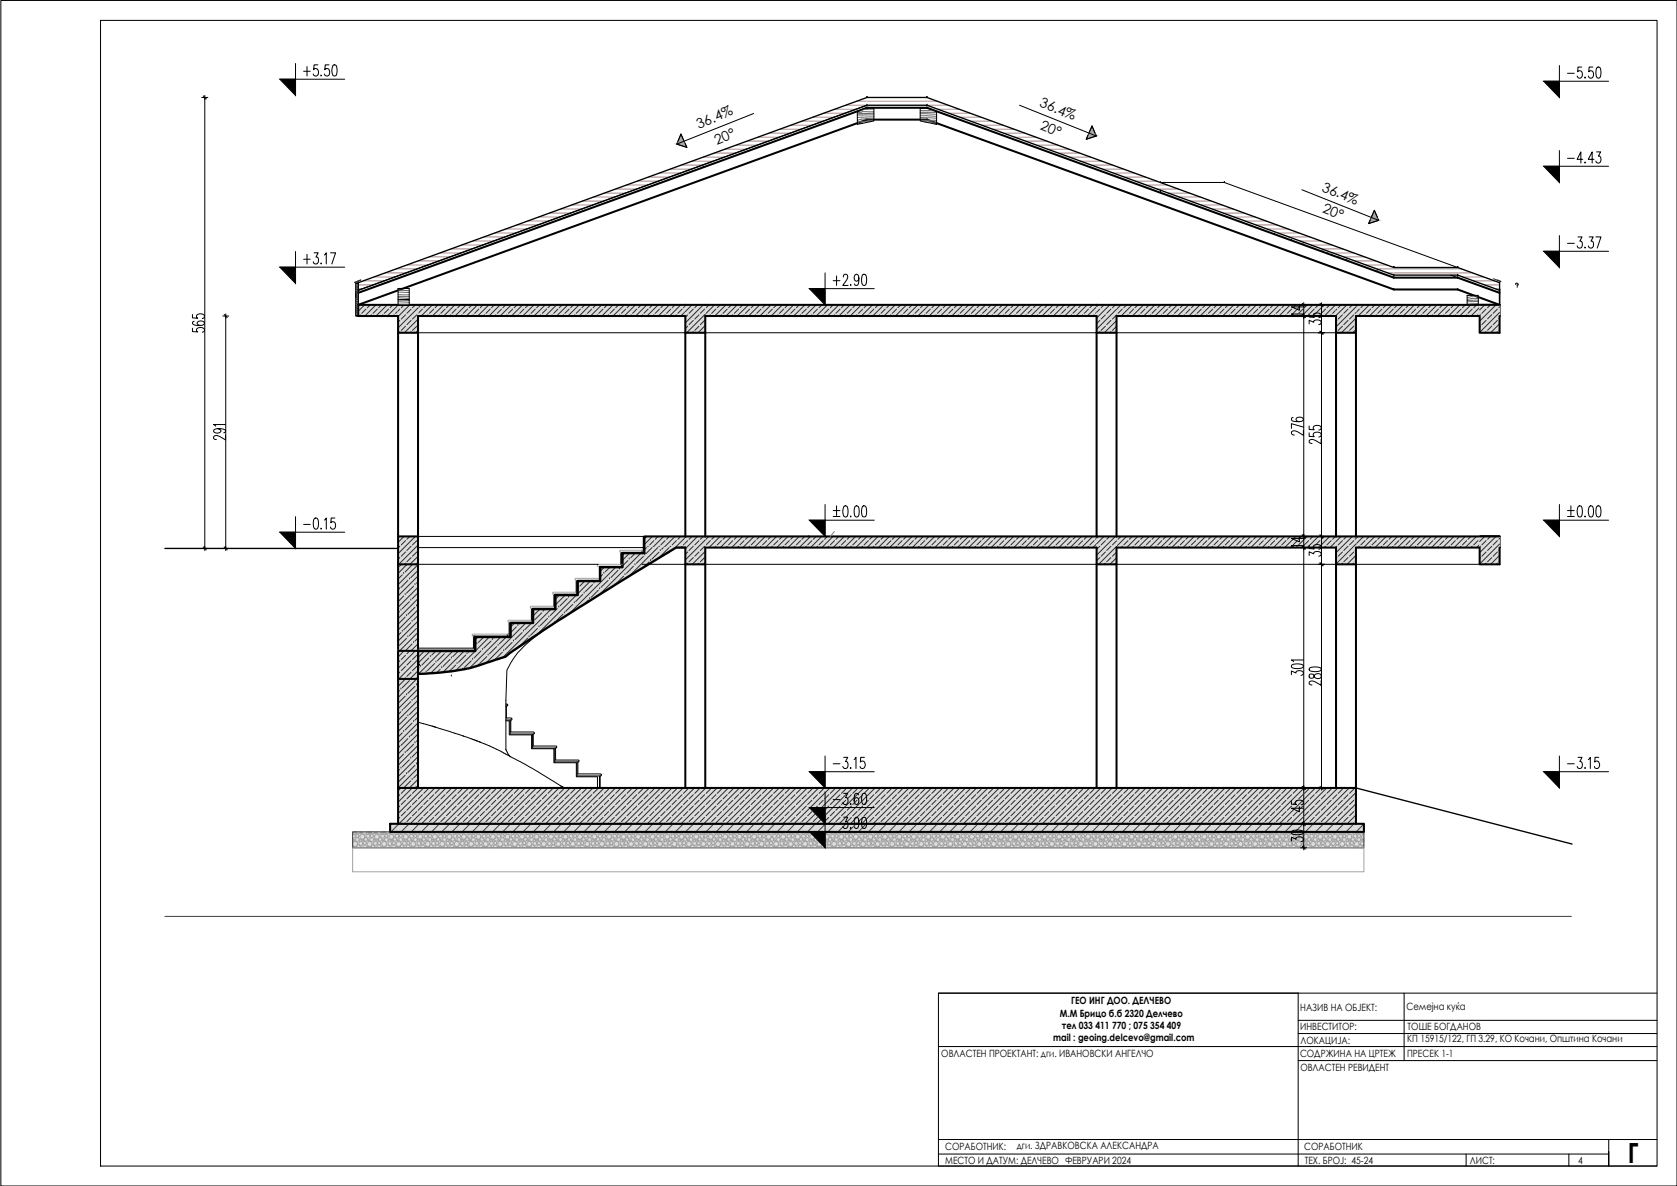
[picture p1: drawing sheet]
<svg xmlns="http://www.w3.org/2000/svg" width="420mm" height="297mm" viewBox="0 0 420 297" stroke-linecap="round" stroke-linejoin="round" font-family="sans-serif">
<defs><g id="words">
<text font-size="7" x="407.8" y="291.3">Г</text>
<text font-size="5.7" x="75.1" y="20.1">+5.50</text>
<g font-size="3.5">
<text x="260.3" y="26.6" transform="rotate(22 260.3 26.6)">36.4%</text>
<text x="175.1" y="32.2" transform="rotate(-22 175.1 32.2)">36.4%</text>
<text x="260.4" y="32.2" transform="rotate(22 260.4 32.2)">20°</text>
<text x="179.6" y="36.3" transform="rotate(-22 179.6 36.3)">20°</text>
<text x="331" y="47.7" transform="rotate(22 331 47.7)">36.4%</text>
<text x="331.2" y="53.1" transform="rotate(22 331.2 53.1)">20°</text>
</g>
<g font-size="2.5">
<text x="268.4" y="251.6">ГЕО ИНГ ДОО. ДЕЛЧЕВО</text>
<text x="265.5" y="254.7">М.М Брицо б.б 2320 Делчево</text>
<text x="266" y="257.7">тел 033 411 770 ; 075 354 409</text>
<text x="325.8" y="258">ИНВЕСТИТОР:</text>
<text x="325.8" y="253.1">НАЗИВ НА ОБЈЕКТ:</text>
<text x="352.4" y="252.9">Семејна куќа</text>
<text x="263.9" y="260.8">mail : geoing.delcevo@gmail.com</text>
<text x="325.8" y="261.4">ЛОКАЦИЈА:</text>
<text x="352.6" y="261.1">КП 15915/122, ГП 3.29, КО Кочани, Општина Кочани</text>
<text x="352.7" y="258">ТОШЕ БОГДАНОВ</text>
<text x="235.8" y="264.6">ОВЛАСТЕН ПРОЕКТАНТ: дги. ИВАНОВСКИ АНГЕЛЧО</text>
<text x="325.7" y="264.8">СОДРЖИНА НА ЦРТЕЖ</text>
<text x="325.8" y="268.3">ОВЛАСТЕН РЕВИДЕНТ</text>
<text x="352.6" y="264.8">ПРЕСЕК 1-1</text>
<text x="236.8" y="288">СОРАБОТНИК:</text>
<text x="254.8" y="287.9">дги. ЗДРАВКОВСКА АЛЕКСАНДРА</text>
<text x="236.8" y="291.5">МЕСТО И ДАТУМ: ДЕЛЧЕВО ФЕВРУАРИ 2024</text>
<text x="326.8" y="288.1">СОРАБОТНИК</text>
<text x="326.9" y="291.5">ТЕХ. БРОЈ: 45-24</text>
<text x="368.3" y="291.6">ЛИСТ:</text>
<text x="395.4" y="291.5">4</text>
</g>
</g></defs>
<!-- layer: A-Furniture -->
<path d="M88.3 208.4l253.4 3.9v-3.9zM88.3 208.4l253.4 3.9h-253.4z" fill="#dedede" stroke="#dedede" stroke-width=".25"/>
<g fill="none" stroke="#a3a3a3" stroke-width=".25">
<path d="M88.3 208.4h.2l.2 .3-.2 .2h-.2M88.3 212.1l.3-.1 .2 .3M88.3 209a.49 .49 0 0 1 .8 .4 .49 .49 0 0 1-.8 .4M88.3 210v.5M88.3 212.3h253.4v6h-253.4zM88.8 208.3h.3M88.9 212.3l.2-.3 .3 .3M89.3 208.3a.44 .44 0 0 0 .5 .6 .44 .44 0 0 0 .4-.6M89.4 212.3a.44 .44 0 0 1 .4-.7 .44 .44 0 0 1 .4 .7M90.3 212.3l.2-.2 .2 .2M90.9 208.3a.49 .49 0 0 0 .4 .6 .49 .49 0 0 0 .5-.6M90.9 212.3a.49 .49 0 0 1 .5-.7 .49 .49 0 0 1 .4 .7"/>
<path d="M91.9 212.3l.2-.3 .3 .3M92.4 208.3h.3M92.5 212.3l.3-.3 .2 .3M93 208.3a.44 .44 0 0 0 .4 .6 .44 .44 0 0 0 .4-.6M93.1 212.3a.44 .44 0 0 1 .4-.7 .44 .44 0 0 1 .3 .7M93.9 212.3l.2-.2 .2 .2M94.5 208.3a.49 .49 0 0 0 .5 .6 .49 .49 0 0 0 .4-.6M94.5 212.3a.49 .49 0 0 1 .5-.7 .49 .49 0 0 1 .4 .7M95.5 212.3l.3-.3 .3 .3M96 208.3h.4M96.2 212.3l.2-.3 .2 .3M96.6 208.3a.44 .44 0 0 0 .4 .6 .44 .44 0 0 0 .5-.6"/>
<path d="M96.7 212.3a.44 .44 0 0 1 .4-.7 .44 .44 0 0 1 .4 .7M97.6 212.3l.2-.2 .2 .2M98.1 208.3a.49 .49 0 0 0 .5 .6 .49 .49 0 0 0 .4-.6M98.2 212.3a.49 .49 0 0 1 .4-.7 .49 .49 0 0 1 .4 .7M99.1 212.3l.3-.3 .3 .3M99.7 208.3h.3M99.8 212.3l.3-.3 .2 .3M100.3 208.3a.44 .44 0 0 0 .4 .6 .44 .44 0 0 0 .4-.6M100.4 212.3a.44 .44 0 0 1 .3-.7 .44 .44 0 0 1 .4 .7M101.2 212.3l.2-.2 .2 .2M101.7 208.3a.49 .49 0 0 0 .5 .6 .49 .49 0 0 0 .5-.6M101.8 212.3a.49 .49 0 0 1 .5-.7 .49 .49 0 0 1 .4 .7"/>
<path d="M102.8 212.3l.3-.3 .2 .3M103.3 208.3h.3M103.5 212.3l.2-.3 .2 .3M103.9 208.3a.44 .44 0 0 0 .4 .6 .44 .44 0 0 0 .5-.6M104 212.3a.44 .44 0 0 1 .4-.7 .44 .44 0 0 1 .3 .7M104.9 212.3l.2-.2 .1 .2M105.4 208.3a.49 .49 0 0 0 .5 .6 .49 .49 0 0 0 .4-.6M105.5 212.3a.49 .49 0 0 1 .4-.7 .49 .49 0 0 1 .4 .7M106.4 212.3l.3-.3 .3 .3M107 208.3h.3M107.1 212.3l.2-.3 .3 .3M107.5 208.3a.44 .44 0 0 0 .5 .6 .44 .44 0 0 0 .4-.6"/>
<path d="M107.6 212.3a.44 .44 0 0 1 .4-.7 .44 .44 0 0 1 .4 .7M108.5 212.3l.2-.2 .2 .2M109 208.3a.49 .49 0 0 0 .5 .6 .49 .49 0 0 0 .5-.6M109.1 212.3a.49 .49 0 0 1 .4-.7 .49 .49 0 0 1 .5 .7M110.1 212.3l.2-.3 .3 .3M110.6 208.3h.3M110.8 212.3l.2-.3 .2 .3M111.2 208.3a.44 .44 0 0 0 .4 .6 .44 .44 0 0 0 .4-.6M111.3 212.3a.44 .44 0 0 1 .4-.7 .44 .44 0 0 1 .3 .7M112.1 212.3l.2-.2 .2 .2M112.7 208.3a.49 .49 0 0 0 .4 .6 .49 .49 0 0 0 .5-.6M112.7 212.3a.49 .49 0 0 1 .5-.7 .49 .49 0 0 1 .4 .7"/>
<path d="M113.7 212.3l.3-.3 .3 .3M114.2 208.3h.4M114.4 212.3l.2-.3 .2 .3M114.8 208.3a.44 .44 0 0 0 .5 .6 .44 .44 0 0 0 .4-.6M114.9 212.3a.44 .44 0 0 1 .4-.7 .44 .44 0 0 1 .4 .7M115.8 212.3l.2-.2 .2 .2M116.3 208.3a.49 .49 0 0 0 .5 .6 .49 .49 0 0 0 .4-.6M116.4 212.3a.49 .49 0 0 1 .4-.7 .49 .49 0 0 1 .5 .7M117.3 212.3l.3-.3 .3 .3M117.9 208.3h.3M118 212.3l.3-.3 .2 .3M118.5 208.3a.44 .44 0 0 0 .4 .6 .44 .44 0 0 0 .4-.6"/>
<path d="M118.6 212.3a.44 .44 0 0 1 .3-.7 .44 .44 0 0 1 .4 .7M119.4 212.3l.2-.2 .2 .2M120 208.3a.49 .49 0 0 0 .4 .6 .49 .49 0 0 0 .5-.6M120 212.3a.49 .49 0 0 1 .5-.7 .49 .49 0 0 1 .4 .7M121 212.3l.3-.3 .2 .3M121.5 208.3h.4M121.7 212.3l.2-.3 .2 .3M122.1 208.3a.44 .44 0 0 0 .4 .6 .44 .44 0 0 0 .5-.6M122.2 212.3a.44 .44 0 0 1 .4-.7 .44 .44 0 0 1 .3 .7M123 212.3l.2-.2 .2 .2M123.6 208.3a.49 .49 0 0 0 .5 .6 .49 .49 0 0 0 .4-.6M123.7 212.3a.49 .49 0 0 1 .4-.7 .49 .49 0 0 1 .4 .7"/>
<path d="M124.6 212.3l.3-.3 .2 .3M125.1 208.3h.4M125.3 212.3l.2-.3 .3 .3M125.7 208.3a.44 .44 0 0 0 .5 .6 .44 .44 0 0 0 .4-.6M125.8 212.3a.44 .44 0 0 1 .4-.7 .44 .44 0 0 1 .3 .7M126.7 212.3l.2-.2 .1 .2M127.2 208.3a.49 .49 0 0 0 .5 .6 .49 .49 0 0 0 .5-.6M127.3 212.3a.49 .49 0 0 1 .4-.7 .49 .49 0 0 1 .5 .7M128.2 212.3l.3-.3 .3 .3M128.8 208.3h.3M128.9 212.3l.2-.3 .3 .3M129.3 208.3a.44 .44 0 0 0 .5 .6 .44 .44 0 0 0 .4-.6"/>
<path d="M129.4 212.3a.44 .44 0 0 1 .4-.7 .44 .44 0 0 1 .4 .7M130.3 212.3l.2-.2 .2 .2M130.9 208.3a.49 .49 0 0 0 .4 .6 .49 .49 0 0 0 .5-.6M130.9 212.3a.49 .49 0 0 1 .5-.7 .49 .49 0 0 1 .4 .7M131.9 212.3l.2-.3 .3 .3M132.4 208.3h.3M132.6 212.3l.2-.3 .2 .3M133 208.3a.44 .44 0 0 0 .4 .6 .44 .44 0 0 0 .4-.6M133.1 212.3a.44 .44 0 0 1 .4-.7 .44 .44 0 0 1 .3 .7M133.9 212.3l.2-.2 .2 .2M134.5 208.3a.49 .49 0 0 0 .5 .6 .49 .49 0 0 0 .4-.6M134.6 212.3a.49 .49 0 0 1 .4-.7 .49 .49 0 0 1 .5 .7"/>
<path d="M135.5 212.3l.3-.3 .3 .3M136 208.3h.4M136.2 212.3l.2-.3 .2 .3M136.6 208.3a.44 .44 0 0 0 .5 .6 .44 .44 0 0 0 .4-.6M136.7 212.3a.44 .44 0 0 1 .4-.7 .44 .44 0 0 1 .4 .7M137.6 212.3l.2-.2 .2 .2M138.2 208.3a.49 .49 0 0 0 .4 .6 .49 .49 0 0 0 .5-.6M138.2 212.3a.49 .49 0 0 1 .4-.7 .49 .49 0 0 1 .5 .7M139.2 212.3l.2-.3 .3 .3M139.7 208.3h.3M139.8 212.3l.3-.3 .2 .3M140.3 208.3a.44 .44 0 0 0 .4 .6 .44 .44 0 0 0 .4-.6"/>
<path d="M140.4 212.3a.44 .44 0 0 1 .3-.7 .44 .44 0 0 1 .4 .7M141.2 212.3l.2-.2 .2 .2M141.8 208.3a.49 .49 0 0 0 .4 .6 .49 .49 0 0 0 .5-.6M141.8 212.3a.49 .49 0 0 1 .5-.7 .49 .49 0 0 1 .4 .7M142.8 212.3l.3-.3 .2 .3M143.3 208.3h.4M143.5 212.3l.2-.3 .2 .3M143.9 208.3a.44 .44 0 0 0 .4 .6 .44 .44 0 0 0 .5-.6M144 212.3a.44 .44 0 0 1 .4-.7 .44 .44 0 0 1 .3 .7M144.9 212.3l.2-.2 .1 .2M145.4 208.3a.49 .49 0 0 0 .5 .6 .49 .49 0 0 0 .4-.6M145.5 212.3a.49 .49 0 0 1 .4-.7 .49 .49 0 0 1 .4 .7"/>
<path d="M146.4 212.3l.3-.3 .3 .3M147 208.3h.3M147.1 212.3l.2-.3 .3 .3M147.5 208.3a.44 .44 0 0 0 .5 .6 .44 .44 0 0 0 .4-.6M147.7 212.3a.44 .44 0 0 1 .3-.7 .44 .44 0 0 1 .4 .7M148.5 212.3l.2-.2 .2 .2M149 208.3a.49 .49 0 0 0 .5 .6 .49 .49 0 0 0 .5-.6M149.1 212.3a.49 .49 0 0 1 .4-.7 .49 .49 0 0 1 .5 .7M150.1 212.3l.2-.3 .3 .3M150.6 208.3h.3M150.8 212.3l.2-.3 .2 .3M151.2 208.3a.44 .44 0 0 0 .4 .6 .44 .44 0 0 0 .4-.6"/>
<path d="M151.3 212.3a.44 .44 0 0 1 .4-.7 .44 .44 0 0 1 .3 .7M152.1 212.3l.2-.2 .2 .2M152.7 208.3a.49 .49 0 0 0 .4 .6 .49 .49 0 0 0 .5-.6M152.8 212.3a.49 .49 0 0 1 .4-.7 .49 .49 0 0 1 .4 .7M153.7 212.3l.3-.3 .3 .3M154.2 208.3h.4M154.4 212.3l.2-.3 .2 .3M154.8 208.3a.44 .44 0 0 0 .5 .6 .44 .44 0 0 0 .4-.6M154.9 212.3a.44 .44 0 0 1 .4-.7 .44 .44 0 0 1 .4 .7M155.8 212.3l.2-.2 .2 .2M156.3 208.3a.49 .49 0 0 0 .5 .6 .49 .49 0 0 0 .4-.6M156.4 212.3a.49 .49 0 0 1 .4-.7 .49 .49 0 0 1 .5 .7"/>
<path d="M157.4 212.3l.2-.3 .3 .3M157.9 208.3h.3M158 212.3l.3-.3 .2 .3M158.5 208.3a.44 .44 0 0 0 .4 .6 .44 .44 0 0 0 .4-.6M158.6 212.3a.44 .44 0 0 1 .3-.7 .44 .44 0 0 1 .4 .7M159.4 212.3l.2-.2 .2 .2M160 208.3a.49 .49 0 0 0 .4 .6 .49 .49 0 0 0 .5-.6M160 212.3a.49 .49 0 0 1 .5-.7 .49 .49 0 0 1 .4 .7M161 212.3l.3-.3 .2 .3M161.5 208.3h.4M161.7 212.3l.2-.3 .2 .3M162.1 208.3a.44 .44 0 0 0 .4 .6 .44 .44 0 0 0 .5-.6"/>
<path d="M162.2 212.3a.44 .44 0 0 1 .4-.7 .44 .44 0 0 1 .3 .7M163 212.3l.2-.2 .2 .2M163.6 208.3a.49 .49 0 0 0 .5 .6 .49 .49 0 0 0 .4-.6M163.7 212.3a.49 .49 0 0 1 .4-.7 .49 .49 0 0 1 .4 .7M164.6 212.3l.3-.3 .2 .3M165.1 208.3h.4M165.8 208.3a.44 .44 0 0 0 .4 .6 .44 .44 0 0 0 .4-.6M166.5 212.3a.44 .44 0 0 0-.3-.7 .44 .44 0 0 0-.4 .7l-.3-.3-.2 .3M166.7 212.3l.2-.2 .1 .2M167.2 208.3a.49 .49 0 0 0 .5 .6 .49 .49 0 0 0 .5-.6M167.3 212.3a.49 .49 0 0 1 .4-.7 .49 .49 0 0 1 .5 .7M168.2 212.3l.3-.3 .3 .3"/>
<path d="M168.8 208.3h.3M168.9 212.3l.2-.3 .3 .3M169.4 208.3a.44 .44 0 0 0 .4 .6 .44 .44 0 0 0 .4-.6M169.5 212.3a.44 .44 0 0 1 .3-.7 .44 .44 0 0 1 .4 .7M170.3 212.3l.2-.2 .2 .2M170.9 208.3a.49 .49 0 0 0 .4 .6 .49 .49 0 0 0 .5-.6M171 212.3a.49 .49 0 0 1 .4-.7 .49 .49 0 0 1 .4 .7M171.9 212.3l.2-.3 .3 .3M172.4 208.3h.3M172.6 212.3l.2-.3 .2 .3M173 208.3a.44 .44 0 0 0 .4 .6 .44 .44 0 0 0 .4-.6M173.1 212.3a.44 .44 0 0 1 .4-.7 .44 .44 0 0 1 .3 .7"/>
<path d="M173.9 212.3l.2-.2 .2 .2M174.5 208.3a.49 .49 0 0 0 .5 .6 .49 .49 0 0 0 .4-.6M174.6 212.3a.49 .49 0 0 1 .4-.7 .49 .49 0 0 1 .5 .7M175.5 212.3l.3-.3 .3 .3M176 208.3h.4M176.2 212.3l.2-.3 .2 .3M176.6 208.3a.44 .44 0 0 0 .5 .6 .44 .44 0 0 0 .4-.6M176.7 212.3a.44 .44 0 0 1 .4-.7 .44 .44 0 0 1 .4 .7M177.6 212.3l.2-.2 .2 .2M178.2 208.3a.49 .49 0 0 0 .4 .6 .49 .49 0 0 0 .5-.6M178.2 212.3a.49 .49 0 0 1 .4-.7 .49 .49 0 0 1 .5 .7M179.2 212.3l.2-.3 .3 .3"/>
<path d="M179.7 208.3h.3M179.8 212.3l.3-.3 .2 .3M180.3 208.3a.44 .44 0 0 0 .4 .6 .44 .44 0 0 0 .4-.6M180.4 212.3a.44 .44 0 0 1 .3-.7 .44 .44 0 0 1 .4 .7M181.2 212.3l.2-.2 .2 .2M181.8 208.3a.49 .49 0 0 0 .4 .6 .49 .49 0 0 0 .5-.6M181.8 212.3a.49 .49 0 0 1 .5-.7 .49 .49 0 0 1 .4 .7M182.8 212.3l.3-.3 .2 .3M183.3 208.3h.4M183.5 212.3l.2-.3 .2 .3M183.9 208.3a.44 .44 0 0 0 .4 .6 .44 .44 0 0 0 .5-.6M184 212.3a.44 .44 0 0 1 .4-.7 .44 .44 0 0 1 .3 .7"/>
<path d="M184.9 212.3l.2-.2 .2 .2M185.4 208.3a.49 .49 0 0 0 .5 .6 .49 .49 0 0 0 .4-.6M185.5 212.3a.49 .49 0 0 1 .4-.7 .49 .49 0 0 1 .4 .7M186.4 212.3l.3-.3 .3 .3M187 208.3h.3M187.1 212.3l.2-.3 .3 .3M187.6 208.3a.44 .44 0 0 0 .4 .6 .44 .44 0 0 0 .4-.6M187.7 212.3a.44 .44 0 0 1 .3-.7 .44 .44 0 0 1 .4 .7M188.5 212.3l.2-.2 .2 .2M189 208.3a.49 .49 0 0 0 .5 .6 .49 .49 0 0 0 .5-.6M189.1 212.3a.49 .49 0 0 1 .4-.7 .49 .49 0 0 1 .5 .7M190.1 212.3l.3-.3 .2 .3"/>
<path d="M190.6 208.3h.3M190.8 212.3l.2-.3 .2 .3M191.2 208.3a.44 .44 0 0 0 .4 .6 .44 .44 0 0 0 .4-.6M191.3 212.3a.44 .44 0 0 1 .4-.7 .44 .44 0 0 1 .3 .7M192.2 212.3l.1-.2 .2 .2M192.7 208.3a.49 .49 0 0 0 .4 .6 .49 .49 0 0 0 .5-.6M192.8 212.3a.49 .49 0 0 1 .4-.7 .49 .49 0 0 1 .4 .7M193.7 212.3l.3-.3 .3 .3M194.3 208.3h.3M194.4 212.3l.2-.3 .3 .3M194.8 208.3a.44 .44 0 0 0 .5 .6 .44 .44 0 0 0 .4-.6M194.9 212.3a.44 .44 0 0 1 .4-.7 .44 .44 0 0 1 .4 .7"/>
<path d="M195.8 212.3l.2-.2 .2 .2M196.3 208.3a.49 .49 0 0 0 .5 .6 .49 .49 0 0 0 .5-.6M196.4 212.3a.49 .49 0 0 1 .4-.7 .49 .49 0 0 1 .5 .7M197.4 212.3l.2-.3 .3 .3M197.9 208.3h.3M198 212.3l.3-.3 .2 .3M198.5 208.3a.44 .44 0 0 0 .4 .6 .44 .44 0 0 0 .4-.6M198.6 212.3a.44 .44 0 0 1 .3-.7 .44 .44 0 0 1 .4 .7M199.4 212.3l.2-.2 .2 .2M200 208.3a.49 .49 0 0 0 .4 .6 .49 .49 0 0 0 .5-.6M200 212.3a.49 .49 0 0 1 .5-.7 .49 .49 0 0 1 .4 .7M201 212.3l.3-.3 .2 .3"/>
<path d="M201.5 208.3h.4M201.7 212.3l.2-.3 .2 .3M202.1 208.3a.44 .44 0 0 0 .4 .6 .44 .44 0 0 0 .5-.6M202.2 212.3a.44 .44 0 0 1 .4-.7 .44 .44 0 0 1 .4 .7M203.1 212.3l.2-.2 .2 .2M203.6 208.3a.49 .49 0 0 0 .5 .6 .49 .49 0 0 0 .4-.6M203.7 212.3a.49 .49 0 0 1 .4-.7 .49 .49 0 0 1 .4 .7M204.6 212.3l.3-.3 .3 .3M205.2 208.3h.3M205.3 212.3l.2-.3 .3 .3M205.8 208.3a.44 .44 0 0 0 .4 .6 .44 .44 0 0 0 .4-.6M205.9 212.3a.44 .44 0 0 1 .3-.7 .44 .44 0 0 1 .4 .7"/>
<path d="M206.7 212.3l.2-.2 .2 .2M207.2 208.3a.49 .49 0 0 0 .5 .6 .49 .49 0 0 0 .5-.6M207.3 212.3a.49 .49 0 0 1 .5-.7 .49 .49 0 0 1 .4 .7M208.2 212.3l.3-.3 .3 .3M208.8 208.3h.3M209 212.3l.2-.3 .2 .3M209.4 208.3a.44 .44 0 0 0 .4 .6 .44 .44 0 0 0 .5-.6M209.5 212.3a.44 .44 0 0 1 .3-.7 .44 .44 0 0 1 .4 .7M210.3 212.3l.2-.2 .2 .2M210.9 208.3a.49 .49 0 0 0 .4 .6 .49 .49 0 0 0 .5-.6M211 212.3a.49 .49 0 0 1 .4-.7 .49 .49 0 0 1 .4 .7M211.9 212.3l.3-.3 .2 .3"/>
<path d="M212.4 208.3h.3M212.6 212.3l.2-.3 .2 .3M213 208.3a.44 .44 0 0 0 .4 .6 .44 .44 0 0 0 .5-.6M213.1 212.3a.44 .44 0 0 1 .4-.7 .44 .44 0 0 1 .3 .7M214 212.3l.1-.2 .2 .2M214.5 208.3a.49 .49 0 0 0 .5 .6 .49 .49 0 0 0 .5-.6M214.6 212.3a.49 .49 0 0 1 .4-.7 .49 .49 0 0 1 .5 .7M215.5 212.3l.3-.3 .3 .3M216.1 208.3h.3M216.2 212.3l.2-.3 .3 .3M216.6 208.3a.44 .44 0 0 0 .5 .6 .44 .44 0 0 0 .4-.6M216.7 212.3a.44 .44 0 0 1 .4-.7 .44 .44 0 0 1 .4 .7"/>
<path d="M217.6 212.3l.2-.2 .2 .2M218.2 208.3a.49 .49 0 0 0 .4 .6 .49 .49 0 0 0 .5-.6M218.2 212.3a.49 .49 0 0 1 .4-.7 .49 .49 0 0 1 .5 .7M219.2 212.3l.2-.3 .3 .3M219.7 208.3h.3M219.8 212.3l.3-.3 .2 .3M220.3 208.3a.44 .44 0 0 0 .4 .6 .44 .44 0 0 0 .4-.6M220.4 212.3a.44 .44 0 0 1 .3-.7 .44 .44 0 0 1 .4 .7M221.2 212.3l.2-.2 .2 .2M221.8 208.3a.49 .49 0 0 0 .5 .6 .49 .49 0 0 0 .4-.6M221.8 212.3a.49 .49 0 0 1 .5-.7 .49 .49 0 0 1 .4 .7M222.8 212.3l.3-.3 .2 .3"/>
<path d="M223.3 208.3h.4M223.5 212.3l.2-.3 .2 .3M223.9 208.3a.44 .44 0 0 0 .4 .6 .44 .44 0 0 0 .5-.6M224 212.3a.44 .44 0 0 1 .4-.7 .44 .44 0 0 1 .4 .7M224.9 212.3l.2-.2 .2 .2M225.4 208.3a.49 .49 0 0 0 .5 .6 .49 .49 0 0 0 .4-.6M225.5 212.3a.49 .49 0 0 1 .4-.7 .49 .49 0 0 1 .4 .7M226.4 212.3l.3-.3 .3 .3M227 208.3h.3M227.1 212.3l.3-.3 .2 .3M227.6 208.3a.44 .44 0 0 0 .4 .6 .44 .44 0 0 0 .4-.6M227.7 212.3a.44 .44 0 0 1 .3-.7 .44 .44 0 0 1 .4 .7"/>
<path d="M228.5 212.3l.2-.2 .2 .2M229 208.3a.49 .49 0 0 0 .5 .6 .49 .49 0 0 0 .5-.6M229.1 212.3a.49 .49 0 0 1 .5-.7 .49 .49 0 0 1 .4 .7M230.1 212.3l.3-.3 .2 .3M230.6 208.3h.3M230.8 212.3l.2-.3 .2 .3M231.2 208.3a.44 .44 0 0 0 .4 .6 .44 .44 0 0 0 .5-.6M231.3 212.3a.44 .44 0 0 1 .4-.7 .44 .44 0 0 1 .3 .7M232.2 212.3l.1-.2 .2 .2M232.7 208.3a.49 .49 0 0 0 .5 .6 .49 .49 0 0 0 .4-.6M232.8 212.3a.49 .49 0 0 1 .4-.7 .49 .49 0 0 1 .4 .7M233.7 212.3l.3-.3 .3 .3"/>
<path d="M234.3 208.3h.3M234.4 212.3l.2-.3 .3 .3M234.8 208.3a.44 .44 0 0 0 .5 .6 .44 .44 0 0 0 .4-.6M234.9 212.3a.44 .44 0 0 1 .4-.7 .44 .44 0 0 1 .4 .7M235.8 212.3l.2-.2 .2 .2M236.3 208.3a.49 .49 0 0 0 .5 .6 .49 .49 0 0 0 .5-.6M236.4 212.3a.49 .49 0 0 1 .4-.7 .49 .49 0 0 1 .5 .7M237.4 212.3l.2-.3 .3 .3M237.9 208.3h.3M238 212.3l.3-.3 .2 .3M238.5 208.3a.44 .44 0 0 0 .4 .6 .44 .44 0 0 0 .4-.6M238.6 212.3a.44 .44 0 0 1 .4-.7 .44 .44 0 0 1 .3 .7"/>
<path d="M239.4 212.3l.2-.2 .2 .2M240 208.3a.49 .49 0 0 0 .4 .6 .49 .49 0 0 0 .5-.6M240 212.3a.49 .49 0 0 1 .5-.7 .49 .49 0 0 1 .4 .7M241 212.3l.3-.3 .3 .3M241.5 208.3h.4M241.7 212.3l.2-.3 .2 .3M242.1 208.3a.44 .44 0 0 0 .4 .6 .44 .44 0 0 0 .5-.6M242.2 212.3a.44 .44 0 0 1 .4-.7 .44 .44 0 0 1 .4 .7M243.1 212.3l.2-.2 .2 .2M243.6 208.3a.49 .49 0 0 0 .5 .6 .49 .49 0 0 0 .4-.6M243.7 212.3a.49 .49 0 0 1 .4-.7 .49 .49 0 0 1 .4 .7M244.6 212.3l.3-.3 .3 .3"/>
<path d="M245.2 208.3h.3M245.3 212.3l.3-.3 .2 .3M245.8 208.3a.44 .44 0 0 0 .4 .6 .44 .44 0 0 0 .4-.6M245.9 212.3a.44 .44 0 0 1 .3-.7 .44 .44 0 0 1 .4 .7M246.7 212.3l.2-.2 .2 .2M247.2 208.3a.49 .49 0 0 0 .5 .6 .49 .49 0 0 0 .5-.6M247.3 212.3a.49 .49 0 0 1 .5-.7 .49 .49 0 0 1 .4 .7M248.2 212.3l.3-.3 .3 .3M248.8 208.3h.3M249 212.3l.2-.3 .2 .3M249.4 208.3a.44 .44 0 0 0 .4 .6 .44 .44 0 0 0 .5-.6M249.5 212.3a.44 .44 0 0 1 .3-.7 .44 .44 0 0 1 .4 .7"/>
<path d="M250.3 212.3l.2-.2 .2 .2M250.9 208.3a.49 .49 0 0 0 .5 .6 .49 .49 0 0 0 .4-.6M251 212.3a.49 .49 0 0 1 .4-.7 .49 .49 0 0 1 .4 .7M251.9 212.3l.3-.3 .2 .3M252.4 208.3h.3M252.6 212.3l.2-.3 .2 .3M253 208.3a.44 .44 0 0 0 .4 .6 .44 .44 0 0 0 .5-.6M253.1 212.3a.44 .44 0 0 1 .4-.7 .44 .44 0 0 1 .3 .7M254 212.3l.1-.2 .2 .2M254.5 208.3a.49 .49 0 0 0 .5 .6 .49 .49 0 0 0 .5-.6M254.6 212.3a.49 .49 0 0 1 .4-.7 .49 .49 0 0 1 .5 .7M255.5 212.3l.3-.3 .3 .3"/>
<path d="M256.1 208.3h.3M256.2 212.3l.2-.3 .3 .3M256.6 208.3a.44 .44 0 0 0 .5 .6 .44 .44 0 0 0 .4-.6M256.7 212.3a.44 .44 0 0 1 .4-.7 .44 .44 0 0 1 .4 .7M257.6 212.3l.2-.2 .2 .2M258.2 208.3a.49 .49 0 0 0 .4 .6 .49 .49 0 0 0 .5-.6M258.2 212.3a.49 .49 0 0 1 .5-.7 .49 .49 0 0 1 .4 .7M259.2 212.3l.2-.3 .3 .3M259.7 208.3h.3M259.8 212.3l.3-.3 .2 .3M260.3 208.3a.44 .44 0 0 0 .4 .6 .44 .44 0 0 0 .4-.6M260.4 212.3a.44 .44 0 0 1 .4-.7 .44 .44 0 0 1 .3 .7"/>
<path d="M261.2 212.3l.2-.2 .2 .2M261.8 208.3a.49 .49 0 0 0 .5 .6 .49 .49 0 0 0 .4-.6M261.8 212.3a.49 .49 0 0 1 .5-.7 .49 .49 0 0 1 .4 .7M262.8 212.3l.3-.3 .3 .3M263.3 208.3h.4M263.5 212.3l.2-.3 .2 .3M263.9 208.3a.44 .44 0 0 0 .5 .6 .44 .44 0 0 0 .4-.6M264 212.3a.44 .44 0 0 1 .4-.7 .44 .44 0 0 1 .4 .7M264.9 212.3l.2-.2 .2 .2M265.4 208.3a.49 .49 0 0 0 .5 .6 .49 .49 0 0 0 .4-.6M265.5 212.3a.49 .49 0 0 1 .4-.7 .49 .49 0 0 1 .4 .7M266.4 212.3l.3-.3 .3 .3"/>
<path d="M267 208.3h.3M267.1 212.3l.3-.3 .2 .3M267.6 208.3a.44 .44 0 0 0 .4 .6 .44 .44 0 0 0 .4-.6M267.7 212.3a.44 .44 0 0 1 .3-.7 .44 .44 0 0 1 .4 .7M268.5 212.3l.2-.2 .2 .2M269.1 208.3a.49 .49 0 0 0 .4 .6 .49 .49 0 0 0 .5-.6M269.1 212.3a.49 .49 0 0 1 .5-.7 .49 .49 0 0 1 .4 .7M270.1 212.3l.3-.3 .2 .3M270.6 208.3h.4M270.8 212.3l.2-.3 .2 .3M271.2 208.3a.44 .44 0 0 0 .4 .6 .44 .44 0 0 0 .5-.6M271.3 212.3a.44 .44 0 0 1 .4-.7 .44 .44 0 0 1 .3 .7"/>
<path d="M272.2 212.3l.2-.2 .1 .2M272.7 208.3a.49 .49 0 0 0 .5 .6 .49 .49 0 0 0 .4-.6M272.8 212.3a.49 .49 0 0 1 .4-.7 .49 .49 0 0 1 .4 .7M273.7 212.3l.3-.3 .3 .3M274.3 208.3h.3M274.4 212.3l.2-.3 .3 .3M274.8 208.3a.44 .44 0 0 0 .5 .6 .44 .44 0 0 0 .4-.6M274.9 212.3a.44 .44 0 0 1 .4-.7 .44 .44 0 0 1 .4 .7M275.8 212.3l.2-.2 .2 .2M276.3 208.3a.49 .49 0 0 0 .5 .6 .49 .49 0 0 0 .5-.6M276.4 212.3a.49 .49 0 0 1 .4-.7 .49 .49 0 0 1 .5 .7M277.4 212.3l.2-.3 .3 .3"/>
<path d="M277.9 208.3h.3M278.1 212.3l.2-.3 .2 .3M278.5 208.3a.44 .44 0 0 0 .4 .6 .44 .44 0 0 0 .4-.6M278.6 212.3a.44 .44 0 0 1 .4-.7 .44 .44 0 0 1 .3 .7M279.4 212.3l.2-.2 .2 .2M280 208.3a.49 .49 0 0 0 .4 .6 .49 .49 0 0 0 .5-.6M280 212.3a.49 .49 0 0 1 .5-.7 .49 .49 0 0 1 .4 .7M281 212.3l.3-.3 .3 .3M281.5 208.3h.4M281.7 212.3l.2-.3 .2 .3M282.1 208.3a.44 .44 0 0 0 .5 .6 .44 .44 0 0 0 .4-.6M282.2 212.3a.44 .44 0 0 1 .4-.7 .44 .44 0 0 1 .4 .7"/>
<path d="M283.1 212.3l.2-.2 .2 .2M283.6 208.3a.49 .49 0 0 0 .5 .6 .49 .49 0 0 0 .4-.6M283.7 212.3a.49 .49 0 0 1 .4-.7 .49 .49 0 0 1 .5 .7M284.7 212.3l.2-.3 .3 .3M285.2 208.3h.3M285.3 212.3l.3-.3 .2 .3M285.8 208.3a.44 .44 0 0 0 .4 .6 .44 .44 0 0 0 .4-.6M285.9 212.3a.44 .44 0 0 1 .3-.7 .44 .44 0 0 1 .4 .7M286.7 212.3l.2-.2 .2 .2M287.3 208.3a.49 .49 0 0 0 .4 .6 .49 .49 0 0 0 .5-.6M287.3 212.3a.49 .49 0 0 1 .5-.7 .49 .49 0 0 1 .4 .7M288.3 212.3l.3-.3 .2 .3"/>
<path d="M288.8 208.3h.4M289 212.3l.2-.3 .2 .3M289.4 208.3a.44 .44 0 0 0 .4 .6 .44 .44 0 0 0 .5-.6M289.5 212.3a.44 .44 0 0 1 .4-.7 .44 .44 0 0 1 .3 .7M290.3 212.3l.2-.2 .2 .2M290.9 208.3a.49 .49 0 0 0 .5 .6 .49 .49 0 0 0 .4-.6M291 212.3a.49 .49 0 0 1 .4-.7 .49 .49 0 0 1 .4 .7M291.9 212.3l.3-.3 .2 .3M292.4 208.3h.4M292.6 212.3l.2-.3 .3 .3M293 208.3a.44 .44 0 0 0 .5 .6 .44 .44 0 0 0 .4-.6M293.1 212.3a.44 .44 0 0 1 .4-.7 .44 .44 0 0 1 .3 .7"/>
<path d="M294 212.3l.2-.2 .1 .2M294.5 208.3a.49 .49 0 0 0 .5 .6 .49 .49 0 0 0 .5-.6M294.6 212.3a.49 .49 0 0 1 .4-.7 .49 .49 0 0 1 .5 .7M295.5 212.3l.3-.3 .3 .3M296.1 208.3h.3M296.2 212.3l.2-.3 .3 .3M296.6 208.3a.44 .44 0 0 0 .5 .6 .44 .44 0 0 0 .4-.6M296.7 212.3a.44 .44 0 0 1 .4-.7 .44 .44 0 0 1 .4 .7M297.6 212.3l.2-.2 .2 .2M298.2 208.3a.49 .49 0 0 0 .4 .6 .49 .49 0 0 0 .5-.6M298.3 212.3a.49 .49 0 0 1 .4-.7 .49 .49 0 0 1 .4 .7M299.2 212.3l.2-.3 .3 .3"/>
<path d="M299.7 208.3h.3M299.9 212.3l.2-.3 .2 .3M300.3 208.3a.44 .44 0 0 0 .4 .6 .44 .44 0 0 0 .4-.6M300.4 212.3a.44 .44 0 0 1 .4-.7 .44 .44 0 0 1 .3 .7M301.2 212.3l.2-.2 .2 .2M301.8 208.3a.49 .49 0 0 0 .5 .6 .49 .49 0 0 0 .4-.6M301.8 212.3a.49 .49 0 0 1 .5-.7 .49 .49 0 0 1 .4 .7M302.8 212.3l.3-.3 .3 .3M303.3 208.3h.4M303.5 212.3l.2-.3 .2 .3M303.9 208.3a.44 .44 0 0 0 .5 .6 .44 .44 0 0 0 .4-.6M304 212.3a.44 .44 0 0 1 .4-.7 .44 .44 0 0 1 .4 .7"/>
<path d="M304.9 212.3l.2-.2 .2 .2M305.5 208.3a.49 .49 0 0 0 .4 .6 .49 .49 0 0 0 .5-.6M305.5 212.3a.49 .49 0 0 1 .4-.7 .49 .49 0 0 1 .5 .7M306.5 212.3l.2-.3 .3 .3M307 208.3h.3M307.1 212.3l.3-.3 .2 .3M307.6 208.3a.44 .44 0 0 0 .4 .6 .44 .44 0 0 0 .4-.6M307.7 212.3a.44 .44 0 0 1 .3-.7 .44 .44 0 0 1 .4 .7M308.5 212.3l.2-.2 .2 .2M309.1 208.3a.49 .49 0 0 0 .4 .6 .49 .49 0 0 0 .5-.6M309.1 212.3a.49 .49 0 0 1 .5-.7 .49 .49 0 0 1 .4 .7M310.1 212.3l.3-.3 .2 .3"/>
<path d="M310.6 208.3h.4M310.8 212.3l.2-.3 .2 .3M311.2 208.3a.44 .44 0 0 0 .4 .6 .44 .44 0 0 0 .5-.6M311.3 212.3a.44 .44 0 0 1 .4-.7 .44 .44 0 0 1 .3 .7M312.2 212.3l.2-.2 .1 .2M312.7 208.3a.49 .49 0 0 0 .5 .6 .49 .49 0 0 0 .4-.6M312.8 212.3a.49 .49 0 0 1 .4-.7 .49 .49 0 0 1 .4 .7M313.7 212.3l.3-.3 .3 .3M314.3 208.3h.3M314.4 212.3l.2-.3 .3 .3M314.9 208.3a.44 .44 0 0 0 .4 .6 .44 .44 0 0 0 .4-.6M315 212.3a.44 .44 0 0 1 .3-.7 .44 .44 0 0 1 .4 .7"/>
<path d="M315.8 212.3l.2-.2 .2 .2M316.3 208.3a.49 .49 0 0 0 .5 .6 .49 .49 0 0 0 .5-.6M316.4 212.3a.49 .49 0 0 1 .4-.7 .49 .49 0 0 1 .5 .7M317.4 212.3l.2-.3 .3 .3M317.9 208.3h.3M318.1 212.3l.2-.3 .2 .3M318.5 208.3a.44 .44 0 0 0 .4 .6 .44 .44 0 0 0 .4-.6M318.6 212.3a.44 .44 0 0 1 .4-.7 .44 .44 0 0 1 .3 .7M319.4 212.3l.2-.2 .2 .2M320 208.3a.49 .49 0 0 0 .4 .6 .49 .49 0 0 0 .5-.6M320.1 212.3a.49 .49 0 0 1 .4-.7 .49 .49 0 0 1 .4 .7M321 212.3l.3-.3 .3 .3"/>
<path d="M321.5 208.3h.4M321.7 212.3l.2-.3 .2 .3M322.1 208.3a.44 .44 0 0 0 .5 .6 .44 .44 0 0 0 .4-.6M322.2 212.3a.44 .44 0 0 1 .4-.7 .44 .44 0 0 1 .4 .7M323.1 212.3l.2-.2 .2 .2M323.6 208.3a.49 .49 0 0 0 .5 .6 .49 .49 0 0 0 .4-.6M323.7 212.3a.49 .49 0 0 1 .4-.7 .49 .49 0 0 1 .5 .7M324.7 212.3l.2-.3 .3 .3M325.2 208.3h.3M325.3 212.3l.3-.3 .2 .3M325.8 208.3a.44 .44 0 0 0 .4 .6 .44 .44 0 0 0 .4-.6M325.9 212.3a.44 .44 0 0 1 .3-.7 .44 .44 0 0 1 .4 .7"/>
<path d="M326.7 212.3l.2-.2 .2 .2M327.3 208.3a.49 .49 0 0 0 .4 .6 .49 .49 0 0 0 .5-.6M327.3 212.3a.49 .49 0 0 1 .5-.7 .49 .49 0 0 1 .4 .7M328.3 212.3l.3-.3 .2 .3M328.8 208.3h.4M329 212.3l.2-.3 .2 .3M329.4 208.3a.44 .44 0 0 0 .4 .6 .44 .44 0 0 0 .5-.6M329.5 212.3a.44 .44 0 0 1 .4-.7 .44 .44 0 0 1 .3 .7M330.3 212.3l.2-.2 .2 .2M330.9 208.3a.49 .49 0 0 0 .5 .6 .49 .49 0 0 0 .4-.6M331 212.3a.49 .49 0 0 1 .4-.7 .49 .49 0 0 1 .4 .7M331.9 212.3l.3-.3 .2 .3"/>
<path d="M332.4 208.3h.4M333.1 208.3a.44 .44 0 0 0 .4 .6 .44 .44 0 0 0 .4-.6M333.8 212.3a.44 .44 0 0 0-.3-.7 .44 .44 0 0 0-.4 .7l-.3-.3-.2 .3M334 212.3l.2-.2 .1 .2M334.5 208.3a.49 .49 0 0 0 .5 .6 .49 .49 0 0 0 .5-.6M334.6 212.3a.49 .49 0 0 1 .4-.7 .49 .49 0 0 1 .5 .7M335.5 212.3l.3-.3 .3 .3M336.1 208.3h.3M336.2 212.3l.2-.3 .3 .3M336.7 208.3a.44 .44 0 0 0 .4 .6 .44 .44 0 0 0 .4-.6M336.8 212.3a.44 .44 0 0 1 .3-.7 .44 .44 0 0 1 .4 .7M337.6 212.3l.2-.2 .2 .2"/>
<path d="M338.2 208.3a.49 .49 0 0 0 .4 .6 .49 .49 0 0 0 .5-.6M338.3 212.3a.49 .49 0 0 1 .4-.7 .49 .49 0 0 1 .4 .7M339.2 212.3l.2-.3 .3 .3M339.7 208.3h.3M339.9 212.3l.2-.3 .2 .3M340.3 208.3a.44 .44 0 0 0 .4 .6 .44 .44 0 0 0 .4-.6M340.4 212.3a.44 .44 0 0 1 .4-.7 .44 .44 0 0 1 .3 .7M341.2 212.3l.2-.2 .2 .2M341.7 210.9a.49 .49 0 0 0-.7 0 .49 .49 0 0 0 0 .7 .49 .49 0 0 0 .7 0M341.7 208.9a.61 .61 0 0 0-.6 .7 .61 .61 0 0 0 .6 .6M341.7 210.3v.3"/>
<circle cx="88.7" cy="210.5" r=".19"/>
<circle cx="89" cy="211.4" r=".61"/>
<circle cx="89.1" cy="208.6" r=".23"/>
<circle cx="89.5" cy="210.3" r=".49"/>
<circle cx="89.5" cy="209.3" r=".4"/>
<circle cx="90.3" cy="210.4" r=".28"/>
<circle cx="90.4" cy="211.3" r=".49"/>
<circle cx="90.4" cy="208.7" r=".19"/>
<circle cx="90.8" cy="209.6" r=".61"/>
<circle cx="91" cy="210.4" r=".23"/>
<circle cx="91.4" cy="211.2" r=".4"/>
<circle cx="91.6" cy="210.2" r=".44"/>
<circle cx="92.1" cy="208.7" r=".28"/>
<circle cx="92.2" cy="209.4" r=".49"/>
<circle cx="92.3" cy="210.5" r=".19"/>
<circle cx="92.6" cy="211.4" r=".61"/>
<circle cx="92.7" cy="208.6" r=".23"/>
<circle cx="93.2" cy="210.3" r=".49"/>
<circle cx="93.2" cy="209.3" r=".4"/>
<circle cx="94" cy="210.4" r=".28"/>
<circle cx="94" cy="211.3" r=".49"/>
<circle cx="94.1" cy="208.7" r=".19"/>
<circle cx="94.4" cy="209.6" r=".61"/>
<circle cx="94.6" cy="210.4" r=".23"/>
<circle cx="95" cy="211.2" r=".4"/>
<circle cx="95.3" cy="210.2" r=".44"/>
<circle cx="95.7" cy="208.7" r=".28"/>
<circle cx="95.9" cy="209.4" r=".49"/>
<circle cx="95.9" cy="210.5" r=".19"/>
<circle cx="96.2" cy="211.4" r=".61"/>
<circle cx="96.4" cy="208.6" r=".23"/>
<circle cx="96.8" cy="210.3" r=".49"/>
<circle cx="96.8" cy="209.3" r=".4"/>
<circle cx="97.6" cy="210.4" r=".28"/>
<circle cx="97.7" cy="211.3" r=".49"/>
<circle cx="97.7" cy="208.7" r=".19"/>
<circle cx="98.1" cy="209.6" r=".61"/>
<circle cx="98.2" cy="210.4" r=".23"/>
<circle cx="98.7" cy="211.2" r=".4"/>
<circle cx="98.9" cy="210.2" r=".44"/>
<circle cx="99.4" cy="208.7" r=".28"/>
<circle cx="99.5" cy="209.4" r=".49"/>
<circle cx="99.6" cy="210.5" r=".19"/>
<circle cx="99.9" cy="211.4" r=".61"/>
<circle cx="100" cy="208.6" r=".23"/>
<circle cx="100.4" cy="210.3" r=".49"/>
<circle cx="100.4" cy="209.3" r=".4"/>
<circle cx="101.2" cy="210.4" r=".28"/>
<circle cx="101.3" cy="211.3" r=".49"/>
<circle cx="101.4" cy="208.7" r=".19"/>
<circle cx="101.7" cy="209.6" r=".61"/>
<circle cx="101.9" cy="210.4" r=".23"/>
<circle cx="102.3" cy="211.2" r=".4"/>
<circle cx="102.6" cy="210.2" r=".44"/>
<circle cx="103" cy="208.7" r=".28"/>
<circle cx="103.1" cy="209.4" r=".49"/>
<circle cx="103.2" cy="210.5" r=".19"/>
<circle cx="103.5" cy="211.4" r=".61"/>
<circle cx="103.7" cy="208.6" r=".23"/>
<circle cx="104.1" cy="210.3" r=".49"/>
<circle cx="104.1" cy="209.3" r=".4"/>
<circle cx="104.8" cy="210.4" r=".28"/>
<circle cx="105" cy="211.3" r=".49"/>
<circle cx="105" cy="208.7" r=".19"/>
<circle cx="105.3" cy="209.6" r=".61"/>
<circle cx="105.5" cy="210.4" r=".23"/>
<circle cx="105.9" cy="211.2" r=".4"/>
<circle cx="106.2" cy="210.2" r=".44"/>
<circle cx="106.7" cy="208.7" r=".28"/>
<circle cx="106.7" cy="209.4" r=".49"/>
<circle cx="106.8" cy="210.5" r=".19"/>
<circle cx="107.2" cy="211.4" r=".61"/>
<circle cx="107.3" cy="208.6" r=".23"/>
<circle cx="107.7" cy="210.3" r=".49"/>
<circle cx="107.7" cy="209.3" r=".4"/>
<circle cx="108.5" cy="210.4" r=".28"/>
<circle cx="108.6" cy="211.3" r=".49"/>
<circle cx="108.6" cy="208.7" r=".19"/>
<circle cx="108.9" cy="209.6" r=".61"/>
<circle cx="109.1" cy="210.4" r=".23"/>
<circle cx="109.5" cy="211.2" r=".4"/>
<circle cx="109.8" cy="210.2" r=".44"/>
<circle cx="110.3" cy="208.7" r=".28"/>
<circle cx="110.4" cy="209.4" r=".49"/>
<circle cx="110.5" cy="210.5" r=".19"/>
<circle cx="110.8" cy="211.4" r=".61"/>
<circle cx="110.9" cy="208.6" r=".23"/>
<circle cx="111.4" cy="210.3" r=".49"/>
<circle cx="111.4" cy="209.3" r=".4"/>
<circle cx="112.1" cy="210.4" r=".28"/>
<circle cx="112.2" cy="211.3" r=".49"/>
<circle cx="112.3" cy="208.7" r=".19"/>
<circle cx="112.6" cy="209.6" r=".61"/>
<circle cx="112.8" cy="210.4" r=".23"/>
<circle cx="113.2" cy="211.2" r=".4"/>
<circle cx="113.4" cy="210.2" r=".44"/>
<circle cx="113.9" cy="208.7" r=".28"/>
<circle cx="114" cy="209.4" r=".49"/>
<circle cx="114.1" cy="210.5" r=".19"/>
<circle cx="114.4" cy="211.4" r=".61"/>
<circle cx="114.6" cy="208.6" r=".23"/>
<circle cx="115" cy="210.3" r=".49"/>
<circle cx="115" cy="209.3" r=".4"/>
<circle cx="115.8" cy="210.4" r=".28"/>
<circle cx="115.8" cy="211.3" r=".49"/>
<circle cx="115.9" cy="208.7" r=".19"/>
<circle cx="116.2" cy="209.6" r=".61"/>
<circle cx="116.4" cy="210.4" r=".23"/>
<circle cx="116.8" cy="211.2" r=".4"/>
<circle cx="117.1" cy="210.2" r=".44"/>
<circle cx="117.6" cy="208.7" r=".28"/>
<circle cx="117.7" cy="209.4" r=".49"/>
<circle cx="117.8" cy="210.5" r=".19"/>
<circle cx="118" cy="211.4" r=".61"/>
<circle cx="118.2" cy="208.6" r=".23"/>
<circle cx="118.6" cy="210.3" r=".49"/>
<circle cx="118.6" cy="209.3" r=".4"/>
<circle cx="119.4" cy="210.4" r=".28"/>
<circle cx="119.5" cy="211.3" r=".49"/>
<circle cx="119.6" cy="208.7" r=".19"/>
<circle cx="119.9" cy="209.6" r=".61"/>
<circle cx="120" cy="210.4" r=".23"/>
<circle cx="120.5" cy="211.2" r=".4"/>
<circle cx="120.7" cy="210.2" r=".44"/>
<circle cx="121.2" cy="208.7" r=".28"/>
<circle cx="121.3" cy="209.4" r=".49"/>
<circle cx="121.4" cy="210.5" r=".19"/>
<circle cx="121.7" cy="211.4" r=".61"/>
<circle cx="121.9" cy="208.6" r=".23"/>
<circle cx="122.2" cy="210.3" r=".49"/>
<circle cx="122.3" cy="209.3" r=".4"/>
<circle cx="123" cy="210.4" r=".28"/>
<circle cx="123.1" cy="211.3" r=".49"/>
<circle cx="123.2" cy="208.7" r=".19"/>
<circle cx="123.5" cy="209.6" r=".61"/>
<circle cx="123.7" cy="210.4" r=".23"/>
<circle cx="124.1" cy="211.2" r=".4"/>
<circle cx="124.4" cy="210.2" r=".44"/>
<circle cx="124.9" cy="208.7" r=".28"/>
<circle cx="124.9" cy="209.4" r=".49"/>
<circle cx="125" cy="210.5" r=".19"/>
<circle cx="125.3" cy="211.4" r=".61"/>
<circle cx="125.5" cy="208.6" r=".23"/>
<circle cx="125.9" cy="210.3" r=".49"/>
<circle cx="125.9" cy="209.3" r=".4"/>
<circle cx="126.7" cy="210.4" r=".28"/>
<circle cx="126.8" cy="211.3" r=".49"/>
<circle cx="126.8" cy="208.7" r=".19"/>
<circle cx="127.1" cy="209.6" r=".61"/>
<circle cx="127.3" cy="210.4" r=".23"/>
<circle cx="127.7" cy="211.2" r=".4"/>
<circle cx="128" cy="210.2" r=".44"/>
<circle cx="128.5" cy="208.7" r=".28"/>
<circle cx="128.6" cy="209.4" r=".49"/>
<circle cx="128.7" cy="210.5" r=".19"/>
<circle cx="129" cy="211.4" r=".61"/>
<circle cx="129.1" cy="208.6" r=".23"/>
<circle cx="129.5" cy="210.3" r=".49"/>
<circle cx="129.5" cy="209.3" r=".4"/>
<circle cx="130.3" cy="210.4" r=".28"/>
<circle cx="130.4" cy="211.3" r=".49"/>
<circle cx="130.5" cy="208.7" r=".19"/>
<circle cx="130.8" cy="209.6" r=".61"/>
<circle cx="131" cy="210.4" r=".23"/>
<circle cx="131.4" cy="211.2" r=".4"/>
<circle cx="131.6" cy="210.2" r=".44"/>
<circle cx="132.1" cy="208.7" r=".28"/>
<circle cx="132.2" cy="209.4" r=".49"/>
<circle cx="132.3" cy="210.5" r=".19"/>
<circle cx="132.6" cy="211.4" r=".61"/>
<circle cx="132.7" cy="208.6" r=".23"/>
<circle cx="133.2" cy="210.3" r=".49"/>
<circle cx="133.2" cy="209.3" r=".4"/>
<circle cx="134" cy="210.4" r=".28"/>
<circle cx="134" cy="211.3" r=".49"/>
<circle cx="134.1" cy="208.7" r=".19"/>
<circle cx="134.4" cy="209.6" r=".61"/>
<circle cx="134.6" cy="210.4" r=".23"/>
<circle cx="135" cy="211.2" r=".4"/>
<circle cx="135.3" cy="210.2" r=".44"/>
<circle cx="135.7" cy="208.7" r=".28"/>
<circle cx="135.9" cy="209.4" r=".49"/>
<circle cx="136" cy="210.5" r=".19"/>
<circle cx="136.2" cy="211.4" r=".61"/>
<circle cx="136.4" cy="208.6" r=".23"/>
<circle cx="136.8" cy="210.3" r=".49"/>
<circle cx="136.8" cy="209.3" r=".4"/>
<circle cx="137.6" cy="210.4" r=".28"/>
<circle cx="137.7" cy="211.3" r=".49"/>
<circle cx="137.7" cy="208.7" r=".19"/>
<circle cx="138.1" cy="209.6" r=".61"/>
<circle cx="138.2" cy="210.4" r=".23"/>
<circle cx="138.7" cy="211.2" r=".4"/>
<circle cx="138.9" cy="210.2" r=".44"/>
<circle cx="139.4" cy="208.7" r=".28"/>
<circle cx="139.5" cy="209.4" r=".49"/>
<circle cx="139.6" cy="210.5" r=".19"/>
<circle cx="139.9" cy="211.4" r=".61"/>
<circle cx="140" cy="208.6" r=".23"/>
<circle cx="140.4" cy="210.3" r=".49"/>
<circle cx="140.4" cy="209.3" r=".4"/>
<circle cx="141.2" cy="210.4" r=".28"/>
<circle cx="141.3" cy="211.3" r=".49"/>
<circle cx="141.4" cy="208.7" r=".19"/>
<circle cx="141.7" cy="209.6" r=".61"/>
<circle cx="141.9" cy="210.4" r=".23"/>
<circle cx="142.3" cy="211.2" r=".4"/>
<circle cx="142.6" cy="210.2" r=".44"/>
<circle cx="143" cy="208.7" r=".28"/>
<circle cx="143.1" cy="209.4" r=".49"/>
<circle cx="143.2" cy="210.5" r=".19"/>
<circle cx="143.5" cy="211.4" r=".61"/>
<circle cx="143.7" cy="208.6" r=".23"/>
<circle cx="144.1" cy="210.3" r=".49"/>
<circle cx="144.1" cy="209.3" r=".4"/>
<circle cx="144.9" cy="210.4" r=".28"/>
<circle cx="145" cy="211.3" r=".49"/>
<circle cx="145" cy="208.7" r=".19"/>
<circle cx="145.3" cy="209.6" r=".61"/>
<circle cx="145.5" cy="210.4" r=".23"/>
<circle cx="145.9" cy="211.2" r=".4"/>
<circle cx="146.2" cy="210.2" r=".44"/>
<circle cx="146.7" cy="208.7" r=".28"/>
<circle cx="146.7" cy="209.4" r=".49"/>
<circle cx="146.8" cy="210.5" r=".19"/>
<circle cx="147.2" cy="211.4" r=".61"/>
<circle cx="147.3" cy="208.6" r=".23"/>
<circle cx="147.7" cy="210.3" r=".49"/>
<circle cx="147.7" cy="209.3" r=".4"/>
<circle cx="148.5" cy="210.4" r=".28"/>
<circle cx="148.6" cy="211.3" r=".49"/>
<circle cx="148.7" cy="208.7" r=".19"/>
<circle cx="148.9" cy="209.6" r=".61"/>
<circle cx="149.2" cy="210.4" r=".23"/>
<circle cx="149.5" cy="211.2" r=".4"/>
<circle cx="149.8" cy="210.2" r=".44"/>
<circle cx="150.3" cy="208.7" r=".28"/>
<circle cx="150.4" cy="209.4" r=".49"/>
<circle cx="150.5" cy="210.5" r=".19"/>
<circle cx="150.8" cy="211.4" r=".61"/>
<circle cx="150.9" cy="208.6" r=".23"/>
<circle cx="151.4" cy="210.3" r=".49"/>
<circle cx="151.4" cy="209.3" r=".4"/>
<circle cx="152.1" cy="210.4" r=".28"/>
<circle cx="152.3" cy="211.3" r=".49"/>
<circle cx="152.3" cy="208.7" r=".19"/>
<circle cx="152.6" cy="209.6" r=".61"/>
<circle cx="152.8" cy="210.4" r=".23"/>
<circle cx="153.2" cy="211.2" r=".4"/>
<circle cx="153.4" cy="210.2" r=".44"/>
<circle cx="153.9" cy="208.7" r=".28"/>
<circle cx="154" cy="209.4" r=".49"/>
<circle cx="154.1" cy="210.5" r=".19"/>
<circle cx="154.5" cy="211.4" r=".61"/>
<circle cx="154.6" cy="208.6" r=".23"/>
<circle cx="155" cy="210.3" r=".49"/>
<circle cx="155" cy="209.3" r=".4"/>
<circle cx="155.8" cy="210.4" r=".28"/>
<circle cx="155.9" cy="211.3" r=".49"/>
<circle cx="155.9" cy="208.7" r=".19"/>
<circle cx="156.2" cy="209.6" r=".61"/>
<circle cx="156.4" cy="210.4" r=".23"/>
<circle cx="156.8" cy="211.2" r=".4"/>
<circle cx="157.1" cy="210.2" r=".44"/>
<circle cx="157.6" cy="208.7" r=".28"/>
<circle cx="157.7" cy="209.4" r=".49"/>
<circle cx="157.8" cy="210.5" r=".19"/>
<circle cx="158.1" cy="211.4" r=".61"/>
<circle cx="158.2" cy="208.6" r=".23"/>
<circle cx="158.6" cy="210.3" r=".49"/>
<circle cx="158.6" cy="209.3" r=".4"/>
<circle cx="159.4" cy="210.4" r=".28"/>
<circle cx="159.5" cy="211.3" r=".49"/>
<circle cx="159.6" cy="208.7" r=".19"/>
<circle cx="159.9" cy="209.6" r=".61"/>
<circle cx="160" cy="210.4" r=".23"/>
<circle cx="160.5" cy="211.2" r=".4"/>
<circle cx="160.7" cy="210.2" r=".44"/>
<circle cx="161.2" cy="208.7" r=".28"/>
<circle cx="161.3" cy="209.4" r=".49"/>
<circle cx="161.4" cy="210.5" r=".19"/>
<circle cx="161.7" cy="211.4" r=".61"/>
<circle cx="161.9" cy="208.6" r=".23"/>
<circle cx="162.2" cy="210.3" r=".49"/>
<circle cx="162.3" cy="209.3" r=".4"/>
<circle cx="163" cy="210.4" r=".28"/>
<circle cx="163.1" cy="211.3" r=".49"/>
<circle cx="163.2" cy="208.7" r=".19"/>
<circle cx="163.5" cy="209.6" r=".61"/>
<circle cx="163.7" cy="210.4" r=".23"/>
<circle cx="164.1" cy="211.2" r=".4"/>
<circle cx="164.4" cy="210.2" r=".44"/>
<circle cx="164.9" cy="208.7" r=".28"/>
<circle cx="165" cy="209.4" r=".49"/>
<circle cx="165" cy="210.5" r=".19"/>
<circle cx="165.3" cy="211.4" r=".61"/>
<circle cx="165.5" cy="208.6" r=".23"/>
<circle cx="165.9" cy="210.3" r=".49"/>
<circle cx="165.9" cy="209.3" r=".4"/>
<circle cx="166.7" cy="210.4" r=".28"/>
<circle cx="166.8" cy="211.3" r=".49"/>
<circle cx="166.9" cy="208.7" r=".19"/>
<circle cx="167.2" cy="209.6" r=".61"/>
<circle cx="167.3" cy="210.4" r=".23"/>
<circle cx="167.7" cy="211.2" r=".4"/>
<circle cx="168" cy="210.2" r=".44"/>
<circle cx="168.5" cy="208.7" r=".28"/>
<circle cx="168.6" cy="209.4" r=".49"/>
<circle cx="168.7" cy="210.5" r=".19"/>
<circle cx="169" cy="211.4" r=".61"/>
<circle cx="169.1" cy="208.6" r=".23"/>
<circle cx="169.5" cy="210.3" r=".49"/>
<circle cx="169.5" cy="209.3" r=".4"/>
<circle cx="170.3" cy="210.4" r=".28"/>
<circle cx="170.4" cy="211.3" r=".49"/>
<circle cx="170.5" cy="208.7" r=".19"/>
<circle cx="170.8" cy="209.6" r=".61"/>
<circle cx="171" cy="210.4" r=".23"/>
<circle cx="171.4" cy="211.2" r=".4"/>
<circle cx="171.6" cy="210.2" r=".44"/>
<circle cx="172.1" cy="208.7" r=".28"/>
<circle cx="172.2" cy="209.4" r=".49"/>
<circle cx="172.3" cy="210.5" r=".19"/>
<circle cx="172.6" cy="211.4" r=".61"/>
<circle cx="172.8" cy="208.6" r=".23"/>
<circle cx="173.2" cy="210.3" r=".49"/>
<circle cx="173.2" cy="209.3" r=".4"/>
<circle cx="174" cy="210.4" r=".28"/>
<circle cx="174.1" cy="211.3" r=".49"/>
<circle cx="174.1" cy="208.7" r=".19"/>
<circle cx="174.4" cy="209.6" r=".61"/>
<circle cx="174.6" cy="210.4" r=".23"/>
<circle cx="175" cy="211.2" r=".4"/>
<circle cx="175.3" cy="210.2" r=".44"/>
<circle cx="175.7" cy="208.7" r=".28"/>
<circle cx="175.9" cy="209.4" r=".49"/>
<circle cx="176" cy="210.5" r=".19"/>
<circle cx="176.3" cy="211.4" r=".61"/>
<circle cx="176.4" cy="208.6" r=".23"/>
<circle cx="176.8" cy="210.3" r=".49"/>
<circle cx="176.8" cy="209.3" r=".4"/>
<circle cx="177.6" cy="210.4" r=".28"/>
<circle cx="177.7" cy="211.3" r=".49"/>
<circle cx="177.7" cy="208.7" r=".19"/>
<circle cx="178.1" cy="209.6" r=".61"/>
<circle cx="178.2" cy="210.4" r=".23"/>
<circle cx="178.7" cy="211.2" r=".4"/>
<circle cx="178.9" cy="210.2" r=".44"/>
<circle cx="179.4" cy="208.7" r=".28"/>
<circle cx="179.5" cy="209.4" r=".49"/>
<circle cx="179.6" cy="210.5" r=".19"/>
<circle cx="179.9" cy="211.4" r=".61"/>
<circle cx="180" cy="208.6" r=".23"/>
<circle cx="180.4" cy="210.3" r=".49"/>
<circle cx="180.4" cy="209.3" r=".4"/>
<circle cx="181.3" cy="210.4" r=".28"/>
<circle cx="181.3" cy="211.3" r=".49"/>
<circle cx="181.4" cy="208.7" r=".19"/>
<circle cx="181.7" cy="209.6" r=".61"/>
<circle cx="181.9" cy="210.4" r=".23"/>
<circle cx="182.3" cy="211.2" r=".4"/>
<circle cx="182.6" cy="210.2" r=".44"/>
<circle cx="183" cy="208.7" r=".28"/>
<circle cx="183.1" cy="209.4" r=".49"/>
<circle cx="183.2" cy="210.5" r=".19"/>
<circle cx="183.5" cy="211.4" r=".61"/>
<circle cx="183.7" cy="208.6" r=".23"/>
<circle cx="184.1" cy="210.3" r=".49"/>
<circle cx="184.1" cy="209.3" r=".4"/>
<circle cx="184.9" cy="210.4" r=".28"/>
<circle cx="185" cy="211.3" r=".49"/>
<circle cx="185" cy="208.7" r=".19"/>
<circle cx="185.3" cy="209.6" r=".61"/>
<circle cx="185.5" cy="210.4" r=".23"/>
<circle cx="185.9" cy="211.2" r=".4"/>
<circle cx="186.2" cy="210.2" r=".44"/>
<circle cx="186.7" cy="208.7" r=".28"/>
<circle cx="186.8" cy="209.4" r=".49"/>
<circle cx="186.8" cy="210.5" r=".19"/>
<circle cx="187.2" cy="211.4" r=".61"/>
<circle cx="187.3" cy="208.6" r=".23"/>
<circle cx="187.7" cy="210.3" r=".49"/>
<circle cx="187.7" cy="209.3" r=".4"/>
<circle cx="188.5" cy="210.4" r=".28"/>
<circle cx="188.6" cy="211.3" r=".49"/>
<circle cx="188.7" cy="208.7" r=".19"/>
<circle cx="189" cy="209.6" r=".61"/>
<circle cx="189.2" cy="210.4" r=".23"/>
<circle cx="189.5" cy="211.2" r=".4"/>
<circle cx="189.8" cy="210.2" r=".44"/>
<circle cx="190.3" cy="208.7" r=".28"/>
<circle cx="190.4" cy="209.4" r=".49"/>
<circle cx="190.5" cy="210.5" r=".19"/>
<circle cx="190.8" cy="211.4" r=".61"/>
<circle cx="190.9" cy="208.6" r=".23"/>
<circle cx="191.4" cy="210.3" r=".49"/>
<circle cx="191.4" cy="209.3" r=".4"/>
<circle cx="192.1" cy="210.4" r=".28"/>
<circle cx="192.3" cy="211.3" r=".49"/>
<circle cx="192.3" cy="208.7" r=".19"/>
<circle cx="192.6" cy="209.6" r=".61"/>
<circle cx="192.8" cy="210.4" r=".23"/>
<circle cx="193.2" cy="211.2" r=".4"/>
<circle cx="193.4" cy="210.2" r=".44"/>
<circle cx="194" cy="208.7" r=".28"/>
<circle cx="194" cy="209.4" r=".49"/>
<circle cx="194.1" cy="210.5" r=".19"/>
<circle cx="194.5" cy="211.4" r=".61"/>
<circle cx="194.6" cy="208.6" r=".23"/>
<circle cx="195" cy="210.3" r=".49"/>
<circle cx="195" cy="209.3" r=".4"/>
<circle cx="195.8" cy="210.4" r=".28"/>
<circle cx="195.9" cy="211.3" r=".49"/>
<circle cx="195.9" cy="208.7" r=".19"/>
<circle cx="196.2" cy="209.6" r=".61"/>
<circle cx="196.4" cy="210.4" r=".23"/>
<circle cx="196.8" cy="211.2" r=".4"/>
<circle cx="197.1" cy="210.2" r=".44"/>
<circle cx="197.6" cy="208.7" r=".28"/>
<circle cx="197.7" cy="209.4" r=".49"/>
<circle cx="197.8" cy="210.5" r=".19"/>
<circle cx="198.1" cy="211.4" r=".61"/>
<circle cx="198.2" cy="208.6" r=".23"/>
<circle cx="198.6" cy="210.3" r=".49"/>
<circle cx="198.6" cy="209.3" r=".4"/>
<circle cx="199.4" cy="210.4" r=".28"/>
<circle cx="199.5" cy="211.3" r=".49"/>
<circle cx="199.6" cy="208.7" r=".19"/>
<circle cx="199.9" cy="209.6" r=".61"/>
<circle cx="200" cy="210.4" r=".23"/>
<circle cx="200.5" cy="211.2" r=".4"/>
<circle cx="200.7" cy="210.2" r=".44"/>
<circle cx="201.2" cy="208.7" r=".28"/>
<circle cx="201.3" cy="209.4" r=".49"/>
<circle cx="201.4" cy="210.5" r=".19"/>
<circle cx="201.7" cy="211.4" r=".61"/>
<circle cx="201.9" cy="208.6" r=".23"/>
<circle cx="202.2" cy="210.3" r=".49"/>
<circle cx="202.3" cy="209.3" r=".4"/>
<circle cx="203.1" cy="210.4" r=".28"/>
<circle cx="203.1" cy="211.3" r=".49"/>
<circle cx="203.2" cy="208.7" r=".19"/>
<circle cx="203.5" cy="209.6" r=".61"/>
<circle cx="203.7" cy="210.4" r=".23"/>
<circle cx="204.1" cy="211.2" r=".4"/>
<circle cx="204.4" cy="210.2" r=".44"/>
<circle cx="204.9" cy="208.7" r=".28"/>
<circle cx="205" cy="209.4" r=".49"/>
<circle cx="205" cy="210.5" r=".19"/>
<circle cx="205.3" cy="211.4" r=".61"/>
<circle cx="205.5" cy="208.6" r=".23"/>
<circle cx="205.9" cy="210.3" r=".49"/>
<circle cx="205.9" cy="209.3" r=".4"/>
<circle cx="206.7" cy="210.4" r=".28"/>
<circle cx="206.8" cy="211.3" r=".49"/>
<circle cx="206.9" cy="208.7" r=".19"/>
<circle cx="207.2" cy="209.6" r=".61"/>
<circle cx="207.3" cy="210.4" r=".23"/>
<circle cx="207.8" cy="211.2" r=".4"/>
<circle cx="208" cy="210.2" r=".44"/>
<circle cx="208.5" cy="208.7" r=".28"/>
<circle cx="208.6" cy="209.4" r=".49"/>
<circle cx="208.7" cy="210.5" r=".19"/>
<circle cx="209" cy="211.4" r=".61"/>
<circle cx="209.1" cy="208.6" r=".23"/>
<circle cx="209.5" cy="210.3" r=".49"/>
<circle cx="209.6" cy="209.3" r=".4"/>
<circle cx="210.3" cy="210.4" r=".28"/>
<circle cx="210.4" cy="211.3" r=".49"/>
<circle cx="210.5" cy="208.7" r=".19"/>
<circle cx="210.8" cy="209.6" r=".61"/>
<circle cx="211" cy="210.4" r=".23"/>
<circle cx="211.4" cy="211.2" r=".4"/>
<circle cx="211.6" cy="210.2" r=".44"/>
<circle cx="212.1" cy="208.7" r=".28"/>
<circle cx="212.2" cy="209.4" r=".49"/>
<circle cx="212.3" cy="210.5" r=".19"/>
<circle cx="212.6" cy="211.4" r=".61"/>
<circle cx="212.8" cy="208.6" r=".23"/>
<circle cx="213.2" cy="210.3" r=".49"/>
<circle cx="213.2" cy="209.3" r=".4"/>
<circle cx="214" cy="210.4" r=".28"/>
<circle cx="214.1" cy="211.3" r=".49"/>
<circle cx="214.1" cy="208.7" r=".19"/>
<circle cx="214.4" cy="209.6" r=".61"/>
<circle cx="214.6" cy="210.4" r=".23"/>
<circle cx="215" cy="211.2" r=".4"/>
<circle cx="215.3" cy="210.2" r=".44"/>
<circle cx="215.8" cy="208.7" r=".28"/>
<circle cx="215.9" cy="209.4" r=".49"/>
<circle cx="216" cy="210.5" r=".19"/>
<circle cx="216.3" cy="211.4" r=".61"/>
<circle cx="216.4" cy="208.6" r=".23"/>
<circle cx="216.8" cy="210.3" r=".49"/>
<circle cx="216.8" cy="209.3" r=".4"/>
<circle cx="217.6" cy="210.4" r=".28"/>
<circle cx="217.7" cy="211.3" r=".49"/>
<circle cx="217.7" cy="208.7" r=".19"/>
<circle cx="218.1" cy="209.6" r=".61"/>
<circle cx="218.2" cy="210.4" r=".23"/>
<circle cx="218.7" cy="211.2" r=".4"/>
<circle cx="218.9" cy="210.2" r=".44"/>
<circle cx="219.4" cy="208.7" r=".28"/>
<circle cx="219.5" cy="209.4" r=".49"/>
<circle cx="219.6" cy="210.5" r=".19"/>
<circle cx="219.9" cy="211.4" r=".61"/>
<circle cx="220" cy="208.6" r=".23"/>
<circle cx="220.5" cy="210.3" r=".49"/>
<circle cx="220.5" cy="209.3" r=".4"/>
<circle cx="221.3" cy="210.4" r=".28"/>
<circle cx="221.3" cy="211.3" r=".49"/>
<circle cx="221.4" cy="208.7" r=".19"/>
<circle cx="221.7" cy="209.6" r=".61"/>
<circle cx="221.9" cy="210.4" r=".23"/>
<circle cx="222.3" cy="211.2" r=".4"/>
<circle cx="222.6" cy="210.2" r=".44"/>
<circle cx="223" cy="208.7" r=".28"/>
<circle cx="223.1" cy="209.4" r=".49"/>
<circle cx="223.2" cy="210.5" r=".19"/>
<circle cx="223.5" cy="211.4" r=".61"/>
<circle cx="223.7" cy="208.6" r=".23"/>
<circle cx="224.1" cy="210.3" r=".49"/>
<circle cx="224.1" cy="209.3" r=".4"/>
<circle cx="224.9" cy="210.4" r=".28"/>
<circle cx="225" cy="211.3" r=".49"/>
<circle cx="225" cy="208.7" r=".19"/>
<circle cx="225.3" cy="209.6" r=".61"/>
<circle cx="225.5" cy="210.4" r=".23"/>
<circle cx="226" cy="211.2" r=".4"/>
<circle cx="226.2" cy="210.2" r=".44"/>
<circle cx="226.7" cy="208.7" r=".28"/>
<circle cx="226.8" cy="209.4" r=".49"/>
<circle cx="226.9" cy="210.5" r=".19"/>
<circle cx="227.2" cy="211.4" r=".61"/>
<circle cx="227.3" cy="208.6" r=".23"/>
<circle cx="227.7" cy="210.3" r=".49"/>
<circle cx="227.7" cy="209.3" r=".4"/>
<circle cx="228.5" cy="210.4" r=".28"/>
<circle cx="228.6" cy="211.3" r=".49"/>
<circle cx="228.7" cy="208.7" r=".19"/>
<circle cx="229" cy="209.6" r=".61"/>
<circle cx="229.2" cy="210.4" r=".23"/>
<circle cx="229.6" cy="211.2" r=".4"/>
<circle cx="229.8" cy="210.2" r=".44"/>
<circle cx="230.3" cy="208.7" r=".28"/>
<circle cx="230.4" cy="209.4" r=".49"/>
<circle cx="230.5" cy="210.5" r=".19"/>
<circle cx="230.8" cy="211.4" r=".61"/>
<circle cx="230.9" cy="208.6" r=".23"/>
<circle cx="231.4" cy="210.3" r=".49"/>
<circle cx="231.4" cy="209.3" r=".4"/>
<circle cx="232.1" cy="210.4" r=".28"/>
<circle cx="232.3" cy="211.3" r=".49"/>
<circle cx="232.3" cy="208.7" r=".19"/>
<circle cx="232.6" cy="209.6" r=".61"/>
<circle cx="232.8" cy="210.4" r=".23"/>
<circle cx="233.2" cy="211.2" r=".4"/>
<circle cx="233.4" cy="210.2" r=".44"/>
<circle cx="234" cy="208.7" r=".28"/>
<circle cx="234" cy="209.4" r=".49"/>
<circle cx="234.1" cy="210.5" r=".19"/>
<circle cx="234.5" cy="211.4" r=".61"/>
<circle cx="234.6" cy="208.6" r=".23"/>
<circle cx="235" cy="210.3" r=".49"/>
<circle cx="235" cy="209.3" r=".4"/>
<circle cx="235.8" cy="210.4" r=".28"/>
<circle cx="235.9" cy="211.3" r=".49"/>
<circle cx="235.9" cy="208.7" r=".19"/>
<circle cx="236.2" cy="209.6" r=".61"/>
<circle cx="236.4" cy="210.4" r=".23"/>
<circle cx="236.8" cy="211.2" r=".4"/>
<circle cx="237.1" cy="210.2" r=".44"/>
<circle cx="237.6" cy="208.7" r=".28"/>
<circle cx="237.7" cy="209.4" r=".49"/>
<circle cx="237.8" cy="210.5" r=".19"/>
<circle cx="238.1" cy="211.4" r=".61"/>
<circle cx="238.2" cy="208.6" r=".23"/>
<circle cx="238.7" cy="210.3" r=".49"/>
<circle cx="238.7" cy="209.3" r=".4"/>
<circle cx="239.4" cy="210.4" r=".28"/>
<circle cx="239.5" cy="211.3" r=".49"/>
<circle cx="239.6" cy="208.7" r=".19"/>
<circle cx="239.9" cy="209.6" r=".61"/>
<circle cx="240.1" cy="210.4" r=".23"/>
<circle cx="240.5" cy="211.2" r=".4"/>
<circle cx="240.7" cy="210.2" r=".44"/>
<circle cx="241.2" cy="208.7" r=".28"/>
<circle cx="241.3" cy="209.4" r=".49"/>
<circle cx="241.4" cy="210.5" r=".19"/>
<circle cx="241.7" cy="211.4" r=".61"/>
<circle cx="241.9" cy="208.6" r=".23"/>
<circle cx="242.3" cy="210.3" r=".49"/>
<circle cx="242.3" cy="209.3" r=".4"/>
<circle cx="243.1" cy="210.4" r=".28"/>
<circle cx="243.1" cy="211.3" r=".49"/>
<circle cx="243.2" cy="208.7" r=".19"/>
<circle cx="243.5" cy="209.6" r=".61"/>
<circle cx="243.7" cy="210.4" r=".23"/>
<circle cx="244.1" cy="211.2" r=".4"/>
<circle cx="244.4" cy="210.2" r=".44"/>
<circle cx="244.9" cy="208.7" r=".28"/>
<circle cx="245" cy="209.4" r=".49"/>
<circle cx="245" cy="210.5" r=".19"/>
<circle cx="245.3" cy="211.4" r=".61"/>
<circle cx="245.5" cy="208.6" r=".23"/>
<circle cx="245.9" cy="210.3" r=".49"/>
<circle cx="245.9" cy="209.3" r=".4"/>
<circle cx="246.7" cy="210.4" r=".28"/>
<circle cx="246.8" cy="211.3" r=".49"/>
<circle cx="246.9" cy="208.7" r=".19"/>
<circle cx="247.2" cy="209.6" r=".61"/>
<circle cx="247.3" cy="210.4" r=".23"/>
<circle cx="247.8" cy="211.2" r=".4"/>
<circle cx="248" cy="210.2" r=".44"/>
<circle cx="248.5" cy="208.7" r=".28"/>
<circle cx="248.6" cy="209.4" r=".49"/>
<circle cx="248.7" cy="210.5" r=".19"/>
<circle cx="249" cy="211.4" r=".61"/>
<circle cx="249.2" cy="208.6" r=".23"/>
<circle cx="249.5" cy="210.3" r=".49"/>
<circle cx="249.6" cy="209.3" r=".4"/>
<circle cx="250.3" cy="210.4" r=".28"/>
<circle cx="250.4" cy="211.3" r=".49"/>
<circle cx="250.5" cy="208.7" r=".19"/>
<circle cx="250.8" cy="209.6" r=".61"/>
<circle cx="251" cy="210.4" r=".23"/>
<circle cx="251.4" cy="211.2" r=".4"/>
<circle cx="251.7" cy="210.2" r=".44"/>
<circle cx="252.2" cy="208.7" r=".28"/>
<circle cx="252.2" cy="209.4" r=".49"/>
<circle cx="252.3" cy="210.5" r=".19"/>
<circle cx="252.6" cy="211.4" r=".61"/>
<circle cx="252.8" cy="208.6" r=".23"/>
<circle cx="253.2" cy="210.3" r=".49"/>
<circle cx="253.2" cy="209.3" r=".4"/>
<circle cx="254" cy="210.4" r=".28"/>
<circle cx="254.1" cy="211.3" r=".49"/>
<circle cx="254.1" cy="208.7" r=".19"/>
<circle cx="254.4" cy="209.6" r=".61"/>
<circle cx="254.6" cy="210.4" r=".23"/>
<circle cx="255" cy="211.2" r=".4"/>
<circle cx="255.3" cy="210.2" r=".44"/>
<circle cx="255.8" cy="208.7" r=".28"/>
<circle cx="255.9" cy="209.4" r=".49"/>
<circle cx="256" cy="210.5" r=".19"/>
<circle cx="256.3" cy="211.4" r=".61"/>
<circle cx="256.4" cy="208.6" r=".23"/>
<circle cx="256.8" cy="210.3" r=".49"/>
<circle cx="256.8" cy="209.3" r=".4"/>
<circle cx="257.6" cy="210.4" r=".28"/>
<circle cx="257.7" cy="211.3" r=".49"/>
<circle cx="257.7" cy="208.7" r=".19"/>
<circle cx="258.1" cy="209.6" r=".61"/>
<circle cx="258.3" cy="210.4" r=".23"/>
<circle cx="258.7" cy="211.2" r=".4"/>
<circle cx="258.9" cy="210.2" r=".44"/>
<circle cx="259.4" cy="208.7" r=".28"/>
<circle cx="259.5" cy="209.4" r=".49"/>
<circle cx="259.6" cy="210.5" r=".19"/>
<circle cx="259.9" cy="211.4" r=".61"/>
<circle cx="260" cy="208.6" r=".23"/>
<circle cx="260.5" cy="210.3" r=".49"/>
<circle cx="260.5" cy="209.3" r=".4"/>
<circle cx="261.3" cy="210.4" r=".28"/>
<circle cx="261.3" cy="211.3" r=".49"/>
<circle cx="261.4" cy="208.7" r=".19"/>
<circle cx="261.7" cy="209.6" r=".61"/>
<circle cx="261.9" cy="210.4" r=".23"/>
<circle cx="262.3" cy="211.2" r=".4"/>
<circle cx="262.6" cy="210.2" r=".44"/>
<circle cx="263" cy="208.7" r=".28"/>
<circle cx="263.2" cy="209.4" r=".49"/>
<circle cx="263.2" cy="210.5" r=".19"/>
<circle cx="263.5" cy="211.4" r=".61"/>
<circle cx="263.7" cy="208.6" r=".23"/>
<circle cx="264.1" cy="210.3" r=".49"/>
<circle cx="264.1" cy="209.3" r=".4"/>
<circle cx="264.9" cy="210.4" r=".28"/>
<circle cx="265" cy="211.3" r=".49"/>
<circle cx="265" cy="208.7" r=".19"/>
<circle cx="265.4" cy="209.6" r=".61"/>
<circle cx="265.5" cy="210.4" r=".23"/>
<circle cx="266" cy="211.2" r=".4"/>
<circle cx="266.2" cy="210.2" r=".44"/>
<circle cx="266.7" cy="208.7" r=".28"/>
<circle cx="266.8" cy="209.4" r=".49"/>
<circle cx="266.9" cy="210.5" r=".19"/>
<circle cx="267.2" cy="211.4" r=".61"/>
<circle cx="267.3" cy="208.6" r=".23"/>
<circle cx="267.7" cy="210.3" r=".49"/>
<circle cx="267.7" cy="209.3" r=".4"/>
<circle cx="268.5" cy="210.4" r=".28"/>
<circle cx="268.6" cy="211.3" r=".49"/>
<circle cx="268.7" cy="208.7" r=".19"/>
<circle cx="269" cy="209.6" r=".61"/>
<circle cx="269.2" cy="210.4" r=".23"/>
<circle cx="269.6" cy="211.2" r=".4"/>
<circle cx="269.9" cy="210.2" r=".44"/>
<circle cx="270.3" cy="208.7" r=".28"/>
<circle cx="270.4" cy="209.4" r=".49"/>
<circle cx="270.5" cy="210.5" r=".19"/>
<circle cx="270.8" cy="211.4" r=".61"/>
<circle cx="271" cy="208.6" r=".23"/>
<circle cx="271.4" cy="210.3" r=".49"/>
<circle cx="271.4" cy="209.3" r=".4"/>
<circle cx="272.1" cy="210.4" r=".28"/>
<circle cx="272.3" cy="211.3" r=".49"/>
<circle cx="272.3" cy="208.7" r=".19"/>
<circle cx="272.6" cy="209.6" r=".61"/>
<circle cx="272.8" cy="210.4" r=".23"/>
<circle cx="273.2" cy="211.2" r=".4"/>
<circle cx="273.5" cy="210.2" r=".44"/>
<circle cx="274" cy="208.7" r=".28"/>
<circle cx="274" cy="209.4" r=".49"/>
<circle cx="274.1" cy="210.5" r=".19"/>
<circle cx="274.5" cy="211.4" r=".61"/>
<circle cx="274.6" cy="208.6" r=".23"/>
<circle cx="275" cy="210.3" r=".49"/>
<circle cx="275" cy="209.3" r=".4"/>
<circle cx="275.8" cy="210.4" r=".28"/>
<circle cx="275.9" cy="211.3" r=".49"/>
<circle cx="275.9" cy="208.7" r=".19"/>
<circle cx="276.2" cy="209.6" r=".61"/>
<circle cx="276.4" cy="210.4" r=".23"/>
<circle cx="276.8" cy="211.2" r=".4"/>
<circle cx="277.1" cy="210.2" r=".44"/>
<circle cx="277.6" cy="208.7" r=".28"/>
<circle cx="277.7" cy="209.4" r=".49"/>
<circle cx="277.8" cy="210.5" r=".19"/>
<circle cx="278.1" cy="211.4" r=".61"/>
<circle cx="278.2" cy="208.6" r=".23"/>
<circle cx="278.7" cy="210.3" r=".49"/>
<circle cx="278.7" cy="209.3" r=".4"/>
<circle cx="279.4" cy="210.4" r=".28"/>
<circle cx="279.5" cy="211.3" r=".49"/>
<circle cx="279.6" cy="208.7" r=".19"/>
<circle cx="279.9" cy="209.6" r=".61"/>
<circle cx="280.1" cy="210.4" r=".23"/>
<circle cx="280.5" cy="211.2" r=".4"/>
<circle cx="280.7" cy="210.2" r=".44"/>
<circle cx="281.2" cy="208.7" r=".28"/>
<circle cx="281.3" cy="209.4" r=".49"/>
<circle cx="281.4" cy="210.5" r=".19"/>
<circle cx="281.7" cy="211.4" r=".61"/>
<circle cx="281.9" cy="208.6" r=".23"/>
<circle cx="282.3" cy="210.3" r=".49"/>
<circle cx="282.3" cy="209.3" r=".4"/>
<circle cx="283.1" cy="210.4" r=".28"/>
<circle cx="283.1" cy="211.3" r=".49"/>
<circle cx="283.2" cy="208.7" r=".19"/>
<circle cx="283.5" cy="209.6" r=".61"/>
<circle cx="283.7" cy="210.4" r=".23"/>
<circle cx="284.1" cy="211.2" r=".4"/>
<circle cx="284.4" cy="210.2" r=".44"/>
<circle cx="284.9" cy="208.7" r=".28"/>
<circle cx="285" cy="209.4" r=".49"/>
<circle cx="285.1" cy="210.5" r=".19"/>
<circle cx="285.3" cy="211.4" r=".61"/>
<circle cx="285.5" cy="208.6" r=".23"/>
<circle cx="285.9" cy="210.3" r=".49"/>
<circle cx="285.9" cy="209.3" r=".4"/>
<circle cx="286.7" cy="210.4" r=".28"/>
<circle cx="286.8" cy="211.3" r=".49"/>
<circle cx="286.9" cy="208.7" r=".19"/>
<circle cx="287.2" cy="209.6" r=".61"/>
<circle cx="287.3" cy="210.4" r=".23"/>
<circle cx="287.8" cy="211.2" r=".4"/>
<circle cx="288" cy="210.2" r=".44"/>
<circle cx="288.5" cy="208.7" r=".28"/>
<circle cx="288.6" cy="209.4" r=".49"/>
<circle cx="288.7" cy="210.5" r=".19"/>
<circle cx="289" cy="211.4" r=".61"/>
<circle cx="289.2" cy="208.6" r=".23"/>
<circle cx="289.5" cy="210.3" r=".49"/>
<circle cx="289.6" cy="209.3" r=".4"/>
<circle cx="290.3" cy="210.4" r=".28"/>
<circle cx="290.4" cy="211.3" r=".49"/>
<circle cx="290.5" cy="208.7" r=".19"/>
<circle cx="290.8" cy="209.6" r=".61"/>
<circle cx="291" cy="210.4" r=".23"/>
<circle cx="291.4" cy="211.2" r=".4"/>
<circle cx="291.7" cy="210.2" r=".44"/>
<circle cx="292.2" cy="208.7" r=".28"/>
<circle cx="292.2" cy="209.4" r=".49"/>
<circle cx="292.3" cy="210.5" r=".19"/>
<circle cx="292.6" cy="211.4" r=".61"/>
<circle cx="292.8" cy="208.6" r=".23"/>
<circle cx="293.2" cy="210.3" r=".49"/>
<circle cx="293.2" cy="209.3" r=".4"/>
<circle cx="294" cy="210.4" r=".28"/>
<circle cx="294.1" cy="211.3" r=".49"/>
<circle cx="294.1" cy="208.7" r=".19"/>
<circle cx="294.4" cy="209.6" r=".61"/>
<circle cx="294.6" cy="210.4" r=".23"/>
<circle cx="295" cy="211.2" r=".4"/>
<circle cx="295.3" cy="210.2" r=".44"/>
<circle cx="295.8" cy="208.7" r=".28"/>
<circle cx="295.9" cy="209.4" r=".49"/>
<circle cx="296" cy="210.5" r=".19"/>
<circle cx="296.3" cy="211.4" r=".61"/>
<circle cx="296.4" cy="208.6" r=".23"/>
<circle cx="296.8" cy="210.3" r=".49"/>
<circle cx="296.8" cy="209.3" r=".4"/>
<circle cx="297.6" cy="210.4" r=".28"/>
<circle cx="297.7" cy="211.3" r=".49"/>
<circle cx="297.8" cy="208.7" r=".19"/>
<circle cx="298.1" cy="209.6" r=".61"/>
<circle cx="298.3" cy="210.4" r=".23"/>
<circle cx="298.7" cy="211.2" r=".4"/>
<circle cx="298.9" cy="210.2" r=".44"/>
<circle cx="299.4" cy="208.7" r=".28"/>
<circle cx="299.5" cy="209.4" r=".49"/>
<circle cx="299.6" cy="210.5" r=".19"/>
<circle cx="299.9" cy="211.4" r=".61"/>
<circle cx="300" cy="208.6" r=".23"/>
<circle cx="300.5" cy="210.3" r=".49"/>
<circle cx="300.5" cy="209.3" r=".4"/>
<circle cx="301.3" cy="210.4" r=".28"/>
<circle cx="301.3" cy="211.3" r=".49"/>
<circle cx="301.4" cy="208.7" r=".19"/>
<circle cx="301.7" cy="209.6" r=".61"/>
<circle cx="301.9" cy="210.4" r=".23"/>
<circle cx="302.3" cy="211.2" r=".4"/>
<circle cx="302.6" cy="210.2" r=".44"/>
<circle cx="303" cy="208.7" r=".28"/>
<circle cx="303.2" cy="209.4" r=".49"/>
<circle cx="303.3" cy="210.5" r=".19"/>
<circle cx="303.6" cy="211.4" r=".61"/>
<circle cx="303.7" cy="208.6" r=".23"/>
<circle cx="304.1" cy="210.3" r=".49"/>
<circle cx="304.1" cy="209.3" r=".4"/>
<circle cx="304.9" cy="210.4" r=".28"/>
<circle cx="305" cy="211.3" r=".49"/>
<circle cx="305" cy="208.7" r=".19"/>
<circle cx="305.4" cy="209.6" r=".61"/>
<circle cx="305.5" cy="210.4" r=".23"/>
<circle cx="306" cy="211.2" r=".4"/>
<circle cx="306.2" cy="210.2" r=".44"/>
<circle cx="306.7" cy="208.7" r=".28"/>
<circle cx="306.8" cy="209.4" r=".49"/>
<circle cx="306.9" cy="210.5" r=".19"/>
<circle cx="307.2" cy="211.4" r=".61"/>
<circle cx="307.3" cy="208.6" r=".23"/>
<circle cx="307.7" cy="210.3" r=".49"/>
<circle cx="307.7" cy="209.3" r=".4"/>
<circle cx="308.5" cy="210.4" r=".28"/>
<circle cx="308.6" cy="211.3" r=".49"/>
<circle cx="308.7" cy="208.7" r=".19"/>
<circle cx="309" cy="209.6" r=".61"/>
<circle cx="309.2" cy="210.4" r=".23"/>
<circle cx="309.6" cy="211.2" r=".4"/>
<circle cx="309.9" cy="210.2" r=".44"/>
<circle cx="310.3" cy="208.7" r=".28"/>
<circle cx="310.4" cy="209.4" r=".49"/>
<circle cx="310.5" cy="210.5" r=".19"/>
<circle cx="310.8" cy="211.4" r=".61"/>
<circle cx="311" cy="208.6" r=".23"/>
<circle cx="311.4" cy="210.3" r=".49"/>
<circle cx="311.4" cy="209.3" r=".4"/>
<circle cx="312.2" cy="210.4" r=".28"/>
<circle cx="312.3" cy="211.3" r=".49"/>
<circle cx="312.3" cy="208.7" r=".19"/>
<circle cx="312.6" cy="209.6" r=".61"/>
<circle cx="312.8" cy="210.4" r=".23"/>
<circle cx="313.2" cy="211.2" r=".4"/>
<circle cx="313.5" cy="210.2" r=".44"/>
<circle cx="314" cy="208.7" r=".28"/>
<circle cx="314" cy="209.4" r=".49"/>
<circle cx="314.1" cy="210.5" r=".19"/>
<circle cx="314.5" cy="211.4" r=".61"/>
<circle cx="314.6" cy="208.6" r=".23"/>
<circle cx="315" cy="210.3" r=".49"/>
<circle cx="315" cy="209.3" r=".4"/>
<circle cx="315.8" cy="210.4" r=".28"/>
<circle cx="315.9" cy="211.3" r=".49"/>
<circle cx="316" cy="208.7" r=".19"/>
<circle cx="316.3" cy="209.6" r=".61"/>
<circle cx="316.4" cy="210.4" r=".23"/>
<circle cx="316.8" cy="211.2" r=".4"/>
<circle cx="317.1" cy="210.2" r=".44"/>
<circle cx="317.6" cy="208.7" r=".28"/>
<circle cx="317.7" cy="209.4" r=".49"/>
<circle cx="317.8" cy="210.5" r=".19"/>
<circle cx="318.1" cy="211.4" r=".61"/>
<circle cx="318.2" cy="208.6" r=".23"/>
<circle cx="318.7" cy="210.3" r=".49"/>
<circle cx="318.7" cy="209.3" r=".4"/>
<circle cx="319.4" cy="210.4" r=".28"/>
<circle cx="319.6" cy="211.3" r=".49"/>
<circle cx="319.6" cy="208.7" r=".19"/>
<circle cx="319.9" cy="209.6" r=".61"/>
<circle cx="320.1" cy="210.4" r=".23"/>
<circle cx="320.5" cy="211.2" r=".4"/>
<circle cx="320.7" cy="210.2" r=".44"/>
<circle cx="321.2" cy="208.7" r=".28"/>
<circle cx="321.3" cy="209.4" r=".49"/>
<circle cx="321.4" cy="210.5" r=".19"/>
<circle cx="321.8" cy="211.4" r=".61"/>
<circle cx="321.9" cy="208.6" r=".23"/>
<circle cx="322.3" cy="210.3" r=".49"/>
<circle cx="322.3" cy="209.3" r=".4"/>
<circle cx="323.1" cy="210.4" r=".28"/>
<circle cx="323.2" cy="211.3" r=".49"/>
<circle cx="323.2" cy="208.7" r=".19"/>
<circle cx="323.5" cy="209.6" r=".61"/>
<circle cx="323.7" cy="210.4" r=".23"/>
<circle cx="324.1" cy="211.2" r=".4"/>
<circle cx="324.4" cy="210.2" r=".44"/>
<circle cx="324.9" cy="208.7" r=".28"/>
<circle cx="325" cy="209.4" r=".49"/>
<circle cx="325.1" cy="210.5" r=".19"/>
<circle cx="325.4" cy="211.4" r=".61"/>
<circle cx="325.5" cy="208.6" r=".23"/>
<circle cx="325.9" cy="210.3" r=".49"/>
<circle cx="325.9" cy="209.3" r=".4"/>
<circle cx="326.7" cy="210.4" r=".28"/>
<circle cx="326.8" cy="211.3" r=".49"/>
<circle cx="326.9" cy="208.7" r=".19"/>
<circle cx="327.2" cy="209.6" r=".61"/>
<circle cx="327.3" cy="210.4" r=".23"/>
<circle cx="327.8" cy="211.2" r=".4"/>
<circle cx="328" cy="210.2" r=".44"/>
<circle cx="328.5" cy="208.7" r=".28"/>
<circle cx="328.6" cy="209.4" r=".49"/>
<circle cx="328.7" cy="210.5" r=".19"/>
<circle cx="329" cy="211.4" r=".61"/>
<circle cx="329.2" cy="208.6" r=".23"/>
<circle cx="329.5" cy="210.3" r=".49"/>
<circle cx="329.6" cy="209.3" r=".4"/>
<circle cx="330.3" cy="210.4" r=".28"/>
<circle cx="330.4" cy="211.3" r=".49"/>
<circle cx="330.5" cy="208.7" r=".19"/>
<circle cx="330.8" cy="209.6" r=".61"/>
<circle cx="331" cy="210.4" r=".23"/>
<circle cx="331.4" cy="211.2" r=".4"/>
<circle cx="331.7" cy="210.2" r=".44"/>
<circle cx="332.2" cy="208.7" r=".28"/>
<circle cx="332.3" cy="209.4" r=".49"/>
<circle cx="332.3" cy="210.5" r=".19"/>
<circle cx="332.6" cy="211.4" r=".61"/>
<circle cx="332.8" cy="208.6" r=".23"/>
<circle cx="333.2" cy="210.3" r=".49"/>
<circle cx="333.2" cy="209.3" r=".4"/>
<circle cx="334" cy="210.4" r=".28"/>
<circle cx="334.1" cy="211.3" r=".49"/>
<circle cx="334.1" cy="208.7" r=".19"/>
<circle cx="334.5" cy="209.6" r=".61"/>
<circle cx="334.6" cy="210.4" r=".23"/>
<circle cx="335" cy="211.2" r=".4"/>
<circle cx="335.3" cy="210.2" r=".44"/>
<circle cx="335.8" cy="208.7" r=".28"/>
<circle cx="335.9" cy="209.4" r=".49"/>
<circle cx="336" cy="210.5" r=".19"/>
<circle cx="336.3" cy="211.4" r=".61"/>
<circle cx="336.4" cy="208.6" r=".23"/>
<circle cx="336.8" cy="210.3" r=".49"/>
<circle cx="336.8" cy="209.3" r=".4"/>
<circle cx="337.6" cy="210.4" r=".28"/>
<circle cx="337.7" cy="211.3" r=".49"/>
<circle cx="337.8" cy="208.7" r=".19"/>
<circle cx="338.1" cy="209.6" r=".61"/>
<circle cx="338.3" cy="210.4" r=".23"/>
<circle cx="338.7" cy="211.2" r=".4"/>
<circle cx="338.9" cy="210.2" r=".44"/>
<circle cx="339.4" cy="208.7" r=".28"/>
<circle cx="339.5" cy="209.4" r=".49"/>
<circle cx="339.6" cy="210.5" r=".19"/>
<circle cx="339.9" cy="211.4" r=".61"/>
<circle cx="340" cy="208.6" r=".23"/>
<circle cx="340.5" cy="210.3" r=".49"/>
<circle cx="340.5" cy="209.3" r=".4"/>
<circle cx="341.3" cy="210.4" r=".28"/>
<circle cx="341.4" cy="208.7" r=".19"/>
</g>
<path d="M88.3 208.4h253.4v3.9h-253.4zM41.3 229.5h352.4" fill="none" stroke="#3e3e3e" stroke-width=".25"/>
<!-- layer: 0 -->
<path d="M97.7 206.3l244 2.1v-2.1zM97.7 206.3l244 2.1h-244z" fill="#dcdcdc" stroke="#dcdcdc" stroke-width=".25"/>
<g fill="none" stroke="#3e3e3e" stroke-width=".25">
<path d="M97.7 206.3h244v2.1h-244zM99.9 206.3l-1.9 2.1M102.5 206.3l-2 2.1M105 206.3l-2 2.1M107.6 206.3l-2 2.1M110.1 206.3l-2 2.1M112.7 206.3l-2 2.1M115.2 206.3l-2 2.1M117.8 206.3l-2 2.1M120.3 206.3l-2 2.1M122.9 206.3l-2 2.1M125.4 206.3l-2 2.1"/>
<path d="M127.9 206.3l-2 2.1M130.5 206.3l-2 2.1M133.1 206.3l-2.1 2.1M135.6 206.3l-2 2.1M138.1 206.3l-2 2.1M140.7 206.3l-2 2.1M143.2 206.3l-2 2.1M145.8 206.3l-2 2.1M148.3 206.3l-2 2.1M150.9 206.3l-2.1 2.1M153.4 206.3l-2 2.1M156 206.3l-2 2.1"/>
<path d="M158.5 206.3l-2 2.1M161 206.3l-2 2.1M163.6 206.3l-2 2.1M166.1 206.3l-2 2.1M168.7 206.3l-2 2.1M171.2 206.3l-2 2.1M173.8 206.3l-2.1 2.1M176.3 206.3l-2 2.1M178.9 206.3l-2 2.1M181.4 206.3l-2 2.1M183.9 206.3l-2 2.1M186.5 206.3l-2 2.1"/>
<path d="M189 206.3l-2 2.1M191.6 206.3l-2 2.1M194.1 206.3l-1.9 2.1M196.7 206.3l-2 2.1M199.2 206.3l-2 2.1M201.8 206.3l-2 2.1M204.3 206.3l-2 2.1M206.8 206.3l-1.9 2.1M209.4 206.3l-2 2.1M212 206.3l-2.1 2.1M214.5 206.3l-2 2.1M217 206.3l-1.9 2.1"/>
<path d="M219.6 206.3l-2 2.1M222.1 206.3l-2 2.1M224.7 206.3l-2 2.1M227.2 206.3l-2 2.1M229.8 206.3l-2 2.1M232.3 206.3l-2 2.1M234.9 206.3l-2 2.1M237.4 206.3l-2 2.1M239.9 206.3l-1.9 2.1M242.5 206.3l-2 2.1M245 206.3l-2 2.1M247.6 206.3l-2 2.1"/>
<path d="M250.1 206.3l-2 2.1M252.7 206.3l-2 2.1M255.2 206.3l-2 2.1M257.8 206.3l-2 2.1M260.3 206.3l-2 2.1M262.8 206.3l-1.9 2.1M265.4 206.3l-2 2.1M268 206.3l-2.1 2.1M270.5 206.3l-2 2.1M273.1 206.3l-2 2.1M275.6 206.3l-2 2.1M278.1 206.3l-2 2.1"/>
<path d="M280.7 206.3l-2 2.1M283.2 206.3l-2 2.1M285.8 206.3l-2 2.1M288.3 206.3l-2 2.1M290.9 206.3l-2.1 2.1M293.4 206.3l-2 2.1M296 206.3l-2 2.1M298.5 206.3l-2 2.1M301 206.3l-2 2.1M303.6 206.3l-2 2.1M306.1 206.3l-2 2.1M308.7 206.3l-2 2.1"/>
<path d="M311.2 206.3l-2 2.1M313.8 206.3l-2 2.1M316.3 206.3l-2 2.1M318.9 206.3l-2 2.1M321.4 206.3l-2 2.1M323.9 206.3l-2 2.1M326.5 206.3l-2 2.1M329.1 206.3l-2.1 2.1M331.6 206.3l-2 2.1M334.1 206.3l-2 2.1M336.7 206.3l-2 2.1M339.2 206.3l-2 2.1"/>
<path d="M341.7 206.4l-1.9 2"/>
</g>
<path d="M97.7 206.3h244v2.1h-244z" fill="none" stroke="#000" stroke-width=".51"/>
<!-- layer: KEREMIDI -->
<g fill="none" stroke="#fff" stroke-width=".25">
<path d="M217.2 26.4v.6l-41 14.9M232.2 26.4v.6M290.7 45.7h16M290.7 47.6v.6M308.2 54l11.1 4M319.3 58.7l4.3 1.5v-.7M89.7 72.7v.6M326.5 60.6v.7M331.4 62.4l2.2 .8M333.6 63.9l1.8 .6M335.4 63.9l2 .7v.7M345.1 67.4l4.1 1.5v-1.9l-117-42.6h-15l-127.5 46.4"/>
<path d="M349.2 69.5h16l10.5 3.8M365.2 67v1.9"/>
</g>
<g fill="#fff" stroke="#fff" stroke-width=".25">
<path d="M363.5 68.9h1.7v.6z"/>
<path d="M89.7 76.4l183.6-31.5 75.9 27.6z"/>
<path d="M176.2 41.3l41-14.9-41 15.5zM176.2 41.9l41-14.9v-.6z"/>
<path d="M308.2 54.6l11.1 3.4v.7zM308.2 54v.6l11.1 3.4z"/>
<path d="M323.6 59.5l2.9 1.1v.7zM323.6 59.5v.7l2.9 1.1z"/>
<path d="M331.4 63.1l1.3-.2v.6zM331.4 62.4v.7l1.3-.2z"/>
<path d="M333.6 63.2l1.8 .7h-1.8zM333.6 63.9l1.8 .6v-.6z"/>
<path d="M337.4 64.6l7.7 2.8v.6zM337.4 64.6v.7l7.7 2.7z"/>
<path d="M306.7 45.7l58.5 21.3h-16zM290.7 45.7l58.5 21.3-42.5-21.3z"/>
<path d="M349.2 68.9h14.3l-14.3 .6zM349.2 69.5h16l-1.7-.6z"/>
<path d="M290.7 47.6l17.5 6.4v.6zM290.7 47.6v.6l17.5 6.4z"/>
<path d="M319.3 58l4.3 1.5-4.3-.8zM319.3 58.7l4.3 1.5v-.7z"/>
<path d="M326.5 60.6l4.9 1.8v.7zM326.5 60.6v.7l4.9 1.8z"/>
<path d="M332.7 63.5l.9-.3v.7zM332.7 62.9v.6l.9-.3z"/>
<path d="M335.4 64.5l2 .1v.7zM335.4 63.9v.6l2 .1z"/>
<path d="M345.1 68l4.1 .9v.6zM345.1 67.4v.6l4.1 .9z"/>
<path d="M217.2 26.4h15v.6zM217.2 26.4v.6h15z"/>
<path d="M89.7 76.4l259.5-3.9h16zM89.7 76.4h286l-10.5-3.9z"/>
<path d="M217.2 30l56.1 14.9-41.1-14.9zM89.7 76.4l127.5-46.4 56.1 14.9z"/>
<path d="M89.7 72.7l86.5-31.4v.6zM89.7 72.7v.6l86.5-31.4z"/>
<path d="M232.2 26.4l58.5 21.2v.6zM232.2 26.4v.6l58.5 21.2z"/>
<path d="M365.2 68.9l10.5 3.8-10.5-3.2zM365.2 69.5l10.5 3.8v-.6z"/>
<path d="M89.7 72.7l127.5-48.3v2zM89.7 70.8v1.9l127.5-48.3z"/>
<path d="M232.2 26.4l117 40.6v1.9zM232.2 24.4v2l117 40.6z"/>
<path d="M365.2 67l10.5 3.8v1.9zM365.2 67v1.9l10.5 3.8z"/>
<path d="M349.2 67h16v1.9zM349.2 67v1.9h16z"/>
<path d="M217.2 26.4l15-2v2zM217.2 24.4v2l15-2z"/>
</g>
<g fill="none" stroke="#000" stroke-width=".25">
<path d="M217.2 27h.1M217.2 26.4h.1M217.2 30h.1M217.2 24.4h.1M217.2 26.4l-127.5 46.3M232.2 27h.1M232.2 26.4h.1M232.2 30h.1M232.2 24.4h.1M176.2 41.9h.1M176.2 41.3h.1M273.3 44.9h.1"/>
<path d="M290.7 45.7h.1M290.7 47.6h.1M290.7 48.2h.1M290.7 45.7h16l58.5 21.3M290.7 47.6v.6M306.7 45.7h.1M308.2 54h.1M308.2 54.6h.1M319.3 58h.1M319.3 58.7h.1M323.6 59.5h.1M89.7 76.4h.1"/>
<path d="M89.7 72.7h.1M89.7 73.3h.1M89.7 70.8h.1M89.7 70.8v5.6M323.6 60.2h.1M326.5 61.3h.1M326.5 60.6h.1M331.4 62.4h.1M331.4 63.1h.1M332.7 62.9h.1M332.7 63.5h.1M333.6 63.9h.1"/>
<path d="M333.6 63.2h.1M335.4 64.5h.1M335.4 63.9h.1M337.4 64.6h.1M337.4 65.3h.1M345.1 68h.1M345.1 67.4h.1M349.2 67h.1M349.2 69.5h.1M349.2 68.9h.1M349.2 72.5h.1M363.5 68.9h.1"/>
<path d="M363.5 68.9l1.7 .6M365.2 68.9h.1M365.2 69.5h.1M365.2 67h.1M365.2 72.5h.1M375.7 76.4h.1M375.7 73.3h.1M375.7 72.7h.1M375.7 70.8h.1"/>
</g>
<g fill="#dcdcdc" stroke="#dcdcdc" stroke-width=".25">
<path d="M339.7 134.4l36 2.7v-2.7zM339.7 134.4l36 2.7h-36z"/>
<path d="M279.7 134.4l55 2.7v-2.7zM279.7 134.4l55 2.7h-55z"/>
<path d="M176.7 134.4l98 2.7v-2.7zM176.7 134.4l98 2.7h-98z"/>
<path d="M161.5 134.4l10.2 2.7v-2.7zM161.5 134.4l10.2 2.7h-10.2z"/>
<path d="M161.5 137.1l5.6 1.4 2.3-1.4zM161.5 137.1l5.6 1.4h-5.6z"/>
<path d="M156 138.5l5.3 3.6 5.8-3.6zM156 138.5l5.3 3.6h-5.3z"/>
<path d="M150.4 142.1l8 1.7 2.9-1.7zM150.4 142.1l8 1.7h-8z"/>
<path d="M150.4 143.8l6.1 1.2 1.9-1.2zM150.4 143.8l6.1 1.2h-6.1z"/>
<path d="M150.4 145l5.2 .5 .9-.5zM150.4 145l5.2 .5h-5.2z"/>
<path d="M144.7 145.5l9.9 .7 1-.7zM144.7 145.5l9.9 .7h-9.9z"/>
<path d="M144.7 146.2l8 1.1 1.9-1.1zM144.7 146.2l8 1.1h-8z"/>
<path d="M144.7 147.3l6.2 1.2 1.8-1.2zM144.7 147.3l6.2 1.2h-6.2z"/>
<path d="M144.7 148.5l5.3 .5 .9-.5zM144.7 148.5l5.3 .5h-5.3z"/>
<path d="M139.1 149l9.9 .7 1-.7zM139.1 149l9.9 .7h-9.9z"/>
<path d="M139.1 149.7l8.1 1.2 1.8-1.2zM139.1 149.7l8.1 1.2h-8.1z"/>
<path d="M139.1 150.9l6.2 1.1 1.9-1.1zM139.1 150.9l6.2 1.1h-6.2z"/>
<path d="M139.1 152l5.3 .6 .9-.6zM139.1 152l5.3 .6h-5.3z"/>
<path d="M133.6 152.6l9.8 .6 1-.6zM133.6 152.6l9.8 .6h-9.8z"/>
<path d="M133.6 153.2l8 1.2 1.8-1.2zM133.6 153.2l8 1.2h-8z"/>
<path d="M133.6 154.4l6.1 1.2 1.9-1.2zM133.6 154.4l6.1 1.2h-6.1z"/>
<path d="M133.6 155.6l5.3 .4 .8-.4zM133.6 155.6l5.3 .4h-5.3z"/>
<path d="M127.9 156l9.9 .8 1.1-.8zM127.9 156l9.9 .8h-9.9z"/>
<path d="M127.9 156.8l9.4 .3 .5-.3zM127.9 156.8l9.4 .3h-9.4z"/>
<path d="M127.9 157.1l8.5 .6 .9-.6zM127.9 157.1l8.5 .6h-8.5z"/>
<path d="M127.9 157.7l8 .3 .5-.3zM127.9 157.7l8 .3h-8z"/>
<path d="M127.9 158l7.5 .4 .5-.4zM127.9 158l7.5 .4h-7.5z"/>
<path d="M127.9 158.4l6.6 .5 .9-.5zM127.9 158.4l6.6 .5h-6.6z"/>
<path d="M127.9 158.9l6.1 .4 .5-.4zM127.9 158.9l6.1 .4h-6.1z"/>
<path d="M127.9 159.3l5.7 .2 .4-.2zM127.9 159.3l5.7 .2h-5.7z"/>
<path d="M119.1 159.5h14.5zM119.1 159.5l14.5 .1z"/>
<path d="M119.1 159.6l13.5 .6 1-.6zM119.1 159.6l13.5 .6h-13.5z"/>
<path d="M119.1 160.2l13 .4 .5-.4zM119.1 160.2l13 .4h-13z"/>
<path d="M119.1 160.6l11.5 1 1.5-1zM119.1 160.6l11.5 1h-11.5z"/>
<path d="M119.1 161.6h11.5zM119.1 161.6h11.5z"/>
<path d="M119.1 161.6h11.5zM119.1 161.6l11.4 .1zM119.1 161.7h11.4zM119.1 161.7h11.4z"/>
<path d="M119.1 161.7l10.3 .7 1.1-.7zM119.1 161.7l10.3 .7h-10.3zM119.1 162.4h10.3zM119.1 162.4h10.3z"/>
<path d="M119.1 162.4l9.9 .3 .4-.3zM119.1 162.4l9.9 .3h-9.9z"/>
<path d="M119.1 162.7h9.8zM119.1 162.7h9.9z"/>
<path d="M119.1 162.7l9.4 .4 .4-.4zM119.1 162.7l9.4 .4h-9.4z"/>
<path d="M104.7 163.1l23.3 .3 .5-.3zM104.7 163.1l23.3 .3h-23.3zM104.7 163.4h23.3zM104.7 163.4h23.3z"/>
<path d="M104.7 163.4l23 .2 .3-.2zM104.7 163.4l23 .2h-23z"/>
<path d="M104.7 163.6h23zM104.7 163.6h23z"/>
<path d="M104.7 163.6l22 .9 1-.9zM104.7 163.6l22 .9h-22z"/>
<path d="M104.7 164.5l21.1 .2 .9-.2zM104.7 164.5l21.1 .2h-21.1z"/>
<path d="M104.7 164.7h21.1zM104.7 164.7l20.7 .1z"/>
<path d="M104.7 164.8h20.7zM104.7 164.8l20.5 .1z"/>
<path d="M104.7 164.9l20 .2 .5-.2zM104.7 164.9l20 .2h-20z"/>
<path d="M104.7 165.1h20zM104.7 165.1l19.8 .1z"/>
<path d="M104.7 165.2h19.6zM104.7 165.2h19.8z"/>
<path d="M104.7 165.2h19.6zM104.7 165.2l19.4 .1z"/>
<path d="M104.7 165.3h19.4zM104.7 165.3h19.3z"/>
<path d="M104.7 165.3l19 .1 .3-.1zM104.7 165.3l19 .1h-19z"/>
<path d="M104.7 165.4l18.2 .3 .8-.3zM104.7 165.4l18.2 .3h-18.2z"/>
<path d="M104.7 165.7l17.9 .1 .3-.1zM104.7 165.7l17.9 .1h-17.9z"/>
<path d="M104.7 165.8h17.9zM104.7 165.8l17.5 .1z"/>
<path d="M104.7 165.9l16.8 .2 .7-.2zM104.7 165.9l16.8 .2h-16.8z"/>
<path d="M104.7 166.1l16.4 .2 .4-.2zM104.7 166.1l16.4 .2h-16.4z"/>
<path d="M104.7 166.3l16 .1 .4-.1zM104.7 166.3l16 .1h-16z"/>
<path d="M104.7 166.4l15.6 .1 .4-.1zM104.7 166.4l15.6 .1h-15.6z"/>
<path d="M104.7 166.5l15.3 .2 .3-.2zM104.7 166.5l15.3 .2h-15.3z"/>
<path d="M104.7 166.7h15.3zM104.7 166.7h15z"/>
<path d="M104.7 166.7h15zM104.7 166.7l14.8 .1z"/>
<path d="M104.7 166.8l14.3 .1 .5-.1zM104.7 166.8l14.3 .1h-14.3z"/>
<path d="M104.7 166.9h14.3zM104.7 166.9l14.1 .1z"/>
<path d="M104.7 167h14.1zM104.7 167l13.9 .1z"/>
<path d="M104.7 167.1l13.5 .1 .4-.1zM104.7 167.1l13.5 .1h-13.5z"/>
<path d="M104.7 167.2h13.5zM104.7 167.2h13.3z"/>
<path d="M104.7 167.2l12.7 .2 .6-.2zM104.7 167.2l12.7 .2h-12.7z"/>
<path d="M104.7 167.4h12.6zM104.7 167.4h12.7z"/>
<path d="M104.7 167.4h12.6zM104.7 167.4l12.3 .1z"/>
<path d="M104.7 167.5h12.3zM104.7 167.5h12z"/>
<path d="M104.7 167.5h12zM104.7 167.5l11.6 .1z"/>
<path d="M104.7 167.6h11.6zM104.7 167.6l11 .1z"/>
<path d="M104.7 167.7l9.8 .2 1.2-.2zM104.7 167.7l9.8 .2h-9.8z"/>
<path d="M104.7 167.9h9.7zM104.7 167.9h9.8z"/>
<path d="M104.7 167.9h9.7zM104.7 167.9l9.5 .1z"/>
<path d="M104.7 168l8.5 .1 1-.1zM104.7 168l8.5 .1h-8.5z"/>
<path d="M104.7 168.1h8.5zM104.7 168.1l7.6 .1z"/>
<path d="M104.7 168.2h7.6zM104.7 168.2l7.1 .1z"/>
<path d="M104.7 168.3l5.7 .1 1.4-.1zM104.7 168.3l5.7 .1h-5.7z"/>
<path d="M104.7 168.4h5.7zM104.7 168.4l5.3 .1z"/>
<path d="M104.7 168.5h5.3zM104.7 168.5l4.3 .1z"/>
<path d="M104.7 168.6h4.3zM104.7 168.6h2.8z"/>
<path d="M104.7 168.6h2.7zM104.7 168.6h2.8z"/>
<path d="M104.7 168.6h2.7zM104.7 168.6l2.4 .1z"/>
<path d="M104.7 168.7h2.4zM104.7 168.7h1.6z"/>
<path d="M104.7 168.7h1.6zM104.7 168.7l.9 .1z"/>
<path d="M104.7 168.8h.5zM104.7 168.8h.5zM104.7 168.8h.9z"/>
<path d="M99.7 141.3l5 21v-21zM99.7 141.3l5 21h-5z"/>
<path d="M99.7 162.3l5 .5v-.5zM99.7 162.3l5 .5h-5z"/>
<path d="M99.7 162.8l5 3.7v-3.7zM99.7 162.8l5 3.7h-5z"/>
<path d="M99.7 166.5l5 3.5v-3.5zM99.7 166.5l5 3.5h-5z"/>
<path d="M99.7 170l5 27.3v-27.3zM99.7 170l5 27.3h-5z"/>
</g>
<g fill="none" stroke="#2b2b2b" stroke-width=".25">
<path d="M156.3 138.6h.1M157.7 138.5l-1.7 1.8M159.2 138.5l-1.2 1.2M160.6 138.5l-10.4 10.5M161.2 139.3l-1.8 1.8M161.5 139h.1M162 137.1l-.5 .6M162.1 134.4l-.6 .5M162.4 136.8l-.3 .3M163.4 137.1l-1.5 1.5M163.4 134.4l-1.9 1.9M163.8 135.4l-1 1.1"/>
<path d="M164.8 137.1l-7.1 7.2M164.9 134.4l-.7 .7M165.1 138.3l-1.8 1.7M165.2 136.8l-.3 .3M165.4 137.9h.1M166.2 137.1l-.4 .5M166.3 134.4l-2.8 2.7M166.6 135.4l-1 1.1M167.6 137.1l-2.7 2.8M167.7 134.4l-.7 .7M168.1 136.8l-.4 .3M169 137.2l-.5 .5"/>
<path d="M169.1 134.4l-2.8 2.7M169.5 135.4l-1.1 1.1M170.5 134.4l-.7 .7M170.9 136.8l-.3 .3M171.7 134.6l-2.5 2.5M171.7 136l-.5 .5M177.6 134.4l-.9 .8M178 135.4l-1.1 1.1M179 134.4l-.7 .7M179.4 136.8l-.4 .3M180.4 134.4l-2.8 2.7M180.8 135.4l-1.1 1.1"/>
<path d="M181.9 134.4l-.8 .7M182.2 136.8l-.3 .3M183.3 134.4l-2.8 2.7M183.6 135.4l-1.1 1.1M184.7 134.4l-.7 .7M185 136.8l-.3 .3M186.1 134.4l-2.8 2.7M186.4 135.4l-1 1.1M187.5 134.4l-.7 .7M187.8 136.8l-.3 .3M188.9 134.4l-2.8 2.7M189.3 135.4l-1.1 1.1"/>
<path d="M190.3 134.4l-.7 .7M190.7 136.8l-.3 .3M191.7 134.4l-2.8 2.7M192.1 135.4l-1 1.1M193.2 134.4l-.8 .7M193.5 136.8l-.3 .3M194.6 134.4l-2.8 2.7M194.9 135.4l-1.1 1.1M196 134.4l-.7 .7M196.3 136.8l-.3 .3M197.4 134.4l-2.8 2.7M197.7 135.4l-1 1.1"/>
<path d="M198.8 134.4l-.7 .7M199.2 136.8l-.4 .3M200.2 134.4l-2.8 2.7M200.6 135.4l-1.1 1.1M201.6 134.4l-.7 .7M202 136.8l-.3 .3M203.1 134.4l-2.9 2.7M203.4 135.4l-1 1.1M204.5 134.4l-.7 .7M204.8 136.8l-.3 .3M205.9 134.4l-2.8 2.7M206.2 135.4l-1 1.1"/>
<path d="M207.3 134.4l-.7 .7M207.6 136.8l-.3 .3M208.7 134.4l-2.8 2.7M209.1 135.4l-1.1 1.1M210.1 134.4l-.7 .7M210.5 136.8l-.4 .3M211.5 134.4l-2.8 2.7M211.9 135.4l-1.1 1.1M212.9 134.4l-.6 .7M213.3 136.8l-.3 .3M214.4 134.4l-2.8 2.7M214.7 135.4l-1 1.1"/>
<path d="M215.8 134.4l-.7 .7M216.2 136.8l-.4 .3M217.2 134.4l-2.8 2.7M217.6 135.4l-1.1 1.1M218.6 134.4l-.7 .7M218.9 136.8l-.2 .3M220 134.4l-2.8 2.7M220.4 135.4l-1.1 1.1M221.4 134.4l-.7 .7M221.8 136.8l-.3 .3M222.8 134.4l-2.8 2.7M223.2 135.4l-1 1.1"/>
<path d="M224.3 134.4l-.7 .7M224.6 136.8l-.3 .3M225.7 134.4l-2.8 2.7M226 135.4l-1 1.1M227.1 134.4l-.7 .7M227.5 136.8l-.4 .3M228.5 134.4l-2.8 2.7M228.9 135.4l-1.1 1.1M229.9 134.4l-.7 .7M230.3 136.8l-.3 .3M231.4 134.4l-2.8 2.7M231.7 135.4l-1.1 1.1"/>
<path d="M232.7 134.4l-.7 .7M233.1 136.8l-.3 .3M234.2 134.4l-2.8 2.7M234.5 135.4l-1 1.1M235.6 134.4l-.7 .7M235.9 136.8l-.3 .3M237 134.4l-2.8 2.7M237.4 135.4l-1.1 1.1M238.4 134.4l-.7 .7M238.8 136.8l-.4 .3M239.8 134.4l-2.8 2.7M240.2 135.4l-1.1 1.1"/>
<path d="M241.3 134.4l-.8 .7M241.6 136.8l-.3 .3M242.7 134.4l-2.8 2.7M243 135.4l-1.1 1.1M244.1 134.4l-.7 .7M244.4 136.8l-.3 .3M245.5 134.4l-2.8 2.7M245.8 135.4l-1 1.1M246.9 134.4l-.7 .7M247.3 136.8l-.4 .3M248.3 134.4l-2.8 2.7M248.7 135.4l-1.1 1.1"/>
<path d="M249.7 134.4l-.7 .7M250.1 136.8l-.3 .3M251.1 134.4l-2.8 2.7M251.5 135.4l-1.1 1.1M252.6 134.4l-.8 .7M252.9 136.8l-.3 .3M254 134.4l-2.8 2.7M254.3 135.4l-1 1.1M255.4 134.4l-.7 .7M255.7 136.8l-.3 .3M256.8 134.4l-2.8 2.7M257.1 135.4l-1 1.1"/>
<path d="M258.2 134.4l-.7 .7M258.6 136.8l-.4 .3M259.6 134.4l-2.8 2.7M260 135.4l-1.1 1.1M261 134.4l-.6 .7M261.4 136.8l-.3 .3M262.5 134.4l-2.9 2.7M262.8 135.4l-1.1 1.1M263.9 134.4l-.8 .7M264.2 136.8l-.3 .3M265.3 134.4l-2.8 2.7M265.6 135.4l-1 1.1"/>
<path d="M266.7 134.4l-.7 .7M267 136.8l-.3 .3M268.1 134.4l-2.8 2.7M268.5 135.4l-1.1 1.1M269.5 134.4l-.7 .7M269.9 136.8l-.4 .3M270.9 134.4l-2.8 2.7M271.3 135.4l-1.1 1.1M272.3 134.4l-.6 .7M272.7 136.8l-.3 .3M273.8 134.4l-2.8 2.7M274.1 135.4l-1 1.1"/>
<path d="M274.7 136.2l-.9 .9M274.7 134.8l-.2 .3M279.8 135.4l-.1 .1M280.8 134.4l-.7 .7M281.2 136.8l-.3 .3M282.2 134.4l-2.5 2.4M282.6 135.4l-1 1.1M283.7 134.4l-.7 .7M284 136.8l-.3 .3M285.1 134.4l-2.8 2.7M285.4 135.4l-1 1.1M286.5 134.4l-.7 .7"/>
<path d="M286.9 136.8l-.4 .3M287.9 134.4l-2.8 2.7M288.2 135.4l-1 1.1M289.3 134.4l-.7 .7M289.7 136.8l-.4 .3M290.7 134.4l-2.7 2.7M291.1 135.4l-1.1 1.1M292.1 134.4l-.7 .7M292.5 136.8l-.3 .3M293.6 134.4l-2.9 2.7M293.9 135.4l-1 1.1M295 134.4l-.7 .7"/>
<path d="M295.3 136.8l-.3 .3M296.4 134.4l-2.8 2.7M296.8 135.4l-1.1 1.1M297.8 134.4l-.7 .7M298.2 136.8l-.4 .3M299.2 134.4l-2.8 2.7M299.6 135.4l-1.1 1.1M300.7 134.4l-.8 .7M301 136.8l-.3 .3M302 134.4l-2.7 2.7M302.4 135.4l-1.1 1.1M303.4 134.4l-.6 .7"/>
<path d="M303.8 136.8l-.3 .3M304.9 134.4l-2.8 2.7M305.2 135.4l-1 1.1M306.3 134.4l-.7 .7M306.7 136.8l-.4 .3M307.7 134.4l-2.8 2.7M308.1 135.4l-1.1 1.1M309.1 134.4l-.7 .7M309.5 136.8l-.3 .3M310.5 134.4l-2.8 2.7M310.9 135.4l-1.1 1.1M312 134.4l-.8 .7"/>
<path d="M312.3 136.8l-.3 .3M313.4 134.4l-2.8 2.7M313.7 135.4l-1 1.1M314.8 134.4l-.7 .7M315.1 136.8l-.3 .3M316.2 134.4l-2.8 2.7M316.5 135.4l-1 1.1M317.6 134.4l-.7 .7M318 136.8l-.4 .3M319 134.4l-2.8 2.7M319.4 135.4l-1.1 1.1M320.4 134.4l-.7 .7"/>
<path d="M320.8 136.8l-.3 .3M321.9 134.4l-2.8 2.7M322.2 135.4l-1.1 1.1M323.3 134.4l-.8 .7M323.6 136.8l-.3 .3M324.7 134.4l-2.8 2.7M325 135.4l-1 1.1M326.1 134.4l-.7 .7M326.4 136.8l-.3 .3M327.5 134.4l-2.8 2.7M327.9 135.4l-1.1 1.1M328.9 134.4l-.7 .7"/>
<path d="M329.3 136.8l-.4 .3M330.3 134.4l-2.8 2.7M330.7 135.4l-1.1 1.1M331.8 134.4l-.8 .7M332.1 136.8l-.3 .3M333.2 134.4l-2.8 2.7M333.5 135.4l-1.1 1.1M334.6 134.4l-.7 .7M334.7 135.6l-1.5 1.5M334.7 137l-.1 .1M340.2 134.4l-.5 .5M340.6 136.8l-.3 .3"/>
<path d="M341.6 134.4l-1.9 1.9M342 135.4l-1 1.1M343.1 134.4l-.8 .7M343.4 136.8l-.3 .3M344.5 134.4l-2.8 2.7M344.8 135.4l-1.1 1.1M345.9 134.4l-.7 .7M346.2 136.8l-.3 .3M347.3 134.4l-2.8 2.7M347.6 135.4l-1 1.1M348.7 134.4l-.7 .7M349.1 136.8l-.4 .3"/>
<path d="M350.1 134.4l-2.8 2.7M350.5 135.4l-1.1 1.1M351.5 134.4l-.7 .7M351.9 136.8l-.3 .3M353 134.4l-2.9 2.7M353.3 135.4l-1 1.1M354.4 134.4l-.7 .7M354.7 136.8l-.3 .3M355.8 134.4l-2.8 2.7M356.2 135.4l-1.1 1.1M357.2 134.4l-.7 .7M357.5 136.8l-.3 .3"/>
<path d="M358.6 134.4l-2.8 2.7M359 135.4l-1.1 1.1M360 134.4l-.7 .7M360.4 136.8l-.4 .3M361.4 134.4l-2.8 2.7M361.8 135.4l-1.1 1.1M362.8 134.4l-.6 .7M363.2 136.8l-.3 .3M364.3 134.4l-2.8 2.7M364.6 135.4l-1 1.1M365.7 134.4l-.7 .7M366.1 136.8l-.4 .3"/>
<path d="M367.1 134.4l-2.8 2.7M367.5 135.4l-1.1 1.1M368.5 134.4l-.7 .7M368.9 136.8l-.3 .3M369.9 134.4l-2.8 2.7M370.3 135.4l-1.1 1.1M371.3 134.4l-.7 .7M371.7 136.8l-.3 .3M372.7 134.4l-2.7 2.7M373.1 135.4l-1 1.1M374.2 134.4l-.7 .7M374.5 136.8l-.3 .3"/>
<path d="M375.6 134.4l-2.8 2.7M375.7 137l-.1 .1M375.7 135.6l-.8 .9M100.1 147.5h.1M100.1 153.1l-.4 .4M100.5 152.8h.1M100.5 158.4l-.8 .8M100.6 141.3l-.5 .5M100.8 158.1h.1M100.8 144l-1.1 1M101.1 143.6h.1M101.1 149.3l-1.4 1.4"/>
<path d="M101.5 148.9h.1M101.5 154.5l-1.8 1.8M101.9 154.2h.1M101.9 159.9l-1.8 1.7M102 141.3l-2.3 2.3M102.2 159.5h.1M102.2 145.4l-1.7 1.7M102.6 145h.1M102.6 150.7l-1.8 1.7M102.9 150.3h.1M102.9 156l-1.8 1.8M103.3 155.6h.1"/>
<path d="M103.3 141.5l-1.8 1.7M103.6 146.8l-1.7 1.7M104 146.4h.1M104 152.1l-1.8 1.8M104.4 151.8h.1M104.4 157.4l-1.8 1.8M104.7 157h.1M104.7 142.9l-1.8 1.8M104.7 141.4l-5 5M104.7 144.3l-5 5M104.7 147.1l-5 5M104.7 149.9l-5 5"/>
<path d="M104.7 152.7l-5 5.1M104.7 155.6l-5 5M104.7 158.4l-5 5M104.7 145.7l-.3 .4M104.7 148.5l-1.4 1.5M104.7 151.3v.1M104.7 154.2l-1.1 1.1M104.7 159.8l-.7 .8M119.8 159.5l-.7 .7M121.2 159.5l-1.4 1.4M122.6 159.5l-8.4 8.5M124 159.5l-.3 .3"/>
<path d="M125.4 159.5l-7.8 7.8M126.8 159.5l-1.7 1.7M128.9 156l-1 1M129.4 157l-1.5 1.4M129.8 156.7h.1M130.3 156l-.2 .3M130.8 158.4l-1.8 1.8M131.1 158.1h.1M131.7 156l-9.9 10.1M132.2 159.8l-1.8 1.8M132.5 159.5h.1M133.2 156l-1.7 1.7"/>
<path d="M133.6 155.6h.1M133.9 152.6l-.3 .3M134.7 157.4l-1.8 1.7M135 157h.1M135.3 152.6l-1.7 1.6M135.7 153.5l-1.7 1.7M136.1 153.1h.1M136.7 152.6l-.3 .2M137.2 154.9l-1.8 1.8M137.5 154.5h.1M138.1 152.6l-12.2 12.1M138.9 155.9h.1"/>
<path d="M139.6 152.4l-1.7 1.8M140 152h.1M140.2 149l-1.1 1.1M141.1 153.8l-1.8 1.8M141.4 153.5h.1M141.6 149l-2.5 2.5M142.1 149.9l-1.8 1.8M142.5 149.6h.1M143 149l-.2 .2M143.5 151.4l-1.8 1.7M143.9 151h.1M144.4 149l-9.9 10"/>
<path d="M144.9 147.1h.1M145.1 145.5l-.4 .4M146 148.9l-1.8 1.8M146.3 148.5h.1M146.5 145.5l-1.2 1.3M147.4 150.3l-1.1 1M147.7 149.9h.1M147.9 145.5l-3.2 3.2M148.5 146.4l-1.8 1.8M148.8 146h.1M149.3 145.5l-.1 .2M149.9 147.8l-1.8 1.8"/>
<path d="M150.2 147.5h.1M151 143.9l-.6 .6M151.3 143.6h.1M151.4 142.1l-1 1M152.4 145.4l-1.8 1.7M152.7 145h.1M152.8 142.1l-1.2 1.1M154.1 146.4h.1M154.3 142.1l-11.7 11.6M154.8 142.9l-1.7 1.7M155.2 142.5h.1M155.7 142.1h-.2"/>
<path d="M156.3 144.3l-1.8 1.7M156.6 143.9h.1M157.3 140.4l-1.3 1.4M157.6 140h.1M158.7 141.8l-1.7 1.8M159.1 141.5h.1M162.6 140.7l-1.3 1.4M163 140.4h.1M100.1 167.3h.1M100.1 173l-.4 .3M100.5 172.6h.1M100.5 178.3l-.8 .7"/>
<path d="M100.8 177.9h.1M100.8 163.8l-1.1 1M101.1 163.4h.1M101.1 169.1l-1.4 1.4M101.5 168.7h.1M101.5 174.4l-1.8 1.7M101.9 174h.1M101.9 179.6l-1.8 1.8M102.2 179.3h.1M102.2 165.2l-1.7 1.7M102.6 164.8h.1M102.6 170.5l-1.8 1.7"/>
<path d="M102.9 170.1h.1M102.9 175.8l-1.8 1.7M103.3 175.4h.1M103.3 161.3l-1.8 1.8M103.6 160.9h.1M103.6 166.6l-1.7 1.7M104 166.2h.1M104 171.9l-1.8 1.7M104.4 171.5h.1M104.4 177.2l-1.8 1.8M104.7 176.8h.1M104.7 162.7l-1.8 1.8"/>
<path d="M104.7 161.2l-5 5M104.7 164.1l-5 5M104.7 166.9l-5 5M104.7 169.7l-5 5M104.7 172.5l-5 5M104.7 175.4l-5 5M104.7 178.2l-5 5M104.7 165.5l-.3 .4M104.7 168.3l-1.4 1.4M104.7 171.1v.1M104.7 174l-1.1 1.1M104.7 179.6l-.7 .8"/>
<path d="M104.9 163.1l-.2 .2M105 167.2l-.3 .3M105.3 166.9h.1M106 163.4l-1.3 1.3M106.4 168.7h-.1M106.8 168.3h.1M107.4 164.8l-1.7 1.8M107.8 163.1l-3.1 3M107.8 164.5h.1M108.9 166.2l-1.8 1.8M109.2 165.8h.1M109.2 163.1l-1 1"/>
<path d="M110.3 167.6l-.9 .9M110.6 163.1l-5.7 5.7M110.7 167.2h.1M111.3 163.7l-1.7 1.8M111.7 163.4h.1M112.8 165.1l-1.8 1.8M113.1 164.8h.1M113.5 163.1l-5.6 5.5M114.2 166.6l-1.7 1.6M114.5 166.2h.1M114.9 163.1l-1.4 1.4M116 167.6h.1"/>
<path d="M116.3 163.1l-5.3 5.3M116.7 164.1l-1.8 1.7M117 163.7h.1M117.7 163.1l-.4 .3M118.1 165.5l-1.8 1.7M118.4 165.1h.1M119.1 161.6v.1M119.5 161.2h.1M119.8 166.6h.1M120.5 163l-1.7 1.8M120.9 162.7h.1M122 164.5l-1.8 1.7"/>
<path d="M122.3 164.1h.1M123 160.6l-1.8 1.7M123.4 160.2h.1M124.4 162l-1.8 1.7M124.8 161.6h.1M125.9 163.4l-1.8 1.7M126.2 163h.1M128.3 160.9l-1.8 1.8M128.7 160.6h.1M130.1 162h.1M100.1 187.1h.1M100.1 192.7l-.4 .4"/>
<path d="M100.5 192.4h.1M100.8 183.5l-1.1 1.1M101.1 183.2h.1M101.1 188.8l-1.4 1.5M101.5 188.5h.1M101.5 194.2l-1.8 1.7M101.9 193.8h.1M102.2 185l-1.7 1.7M102.6 184.6h.1M102.6 190.3l-1.8 1.8M102.9 189.9h.1M102.9 195.6l-1.8 1.7"/>
<path d="M103.3 195.2h.1M103.3 181.1l-1.8 1.7M103.6 180.7h.1M103.6 186.4l-1.7 1.8M104 186h.1M104 191.7l-1.8 1.7M104.4 191.3h.1M104.4 197l-.4 .3M104.7 196.6h.1M104.7 182.5l-1.8 1.8M104.7 181l-5 5M104.7 183.8l-5 5"/>
<path d="M104.7 186.7l-5 5M104.7 189.5l-5 5M104.7 192.3l-5 5M104.7 195.2l-2.1 2.1M104.7 185.3l-.3 .4M104.7 188.1l-1.4 1.5M104.7 190.9v.1M104.7 193.7l-1.1 1.1"/>
</g>
<!-- layer: Structural - Bearing -->
<g fill="#dcdcdc" stroke="#dcdcdc" stroke-width=".25">
<path d="M99.7 197.3l240 9v-9zM99.7 197.3l240 9h-240z"/>
<path d="M279.7 76.4l55 2.7v-2.7zM279.7 76.4l55 2.7h-55z"/>
<path d="M339.7 76.4l36 2.7v-2.7zM339.7 76.4l36 2.7h-36z"/>
<path d="M104.7 76.4l67 2.7v-2.7zM104.7 76.4l67 2.7h-67z"/>
<path d="M176.7 76.4l98 2.7v-2.7zM176.7 76.4l98 2.7h-98z"/>
<path d="M89.7 76.4l10 2.7v-2.7zM89.7 76.4l10 2.7h-10z"/>
</g>
<g fill="none" stroke="#2b2b2b" stroke-width=".25">
<path d="M90 76.4l-.3 .2M90.3 78.9l-.3 .2M91.4 76.4l-1.7 1.6M91.7 77.4l-1.1 1.1M92.8 76.4l-.8 .7M93.1 78.9l-.3 .2M94.2 76.4l-2.8 2.7M94.5 77.4l-1 1.1M95.6 76.4l-.7 .7M95.9 78.9l-.3 .2M97 76.4l-2.8 2.7M97.4 77.4l-1.1 1.1"/>
<path d="M98.4 76.4l-.7 .7M98.8 78.9l-.3 .2M99.7 76.4l-2.7 2.7M99.7 77.9l-.6 .6M105.5 76.4l-.8 .7M105.8 77.4l-1 1.1M106.9 76.4l-.7 .7M107.2 78.9l-.3 .2M108.3 76.4l-2.8 2.7M108.7 77.4l-1.1 1.1M109.7 76.4l-.7 .7M110.1 78.9l-.3 .2"/>
<path d="M111.2 76.4l-2.9 2.7M111.5 77.4l-1.1 1.1M112.6 76.4l-.8 .7M112.9 78.9l-.3 .2M114 76.4l-2.8 2.7M114.3 77.4l-1.1 1.1M115.4 76.4l-.7 .7M115.7 78.9l-.3 .2M116.8 76.4l-2.8 2.7M117.1 77.4l-1 1.1M118.2 76.4l-.7 .7M118.6 78.9l-.4 .2"/>
<path d="M119.6 76.4l-2.8 2.7M120 77.4l-1.1 1.1M121 76.4l-.7 .7M121.4 78.9l-.3 .2M122.5 76.4l-2.8 2.7M122.8 77.4l-1 1.1M123.9 76.4l-.8 .7M124.2 78.9l-.3 .2M125.3 76.4l-2.8 2.7M125.6 77.4l-1 1.1M126.7 76.4l-.7 .7M127 78.9l-.3 .2"/>
<path d="M128.1 76.4l-2.8 2.7M128.4 77.4l-1 1.1M129.5 76.4l-.7 .7M129.9 78.9l-.3 .2M130.9 76.4l-2.8 2.7M131.3 77.4l-1.1 1.1M132.4 76.4l-.7 .7M132.7 78.9l-.3 .2M133.8 76.4l-2.8 2.7M134.1 77.4l-1 1.1M135.2 76.4l-.7 .7M135.5 78.9l-.3 .2"/>
<path d="M136.6 76.4l-2.8 2.7M136.9 77.4l-1 1.1M138 76.4l-.7 .7M138.3 78.9l-.3 .2M139.4 76.4l-2.7 2.7M139.8 77.4l-1.1 1.1M140.8 76.4l-.7 .7M141.2 78.9l-.3 .2M142.3 76.4l-2.9 2.7M142.6 77.4l-1.1 1.1M143.7 76.4l-.7 .7M144 78.9l-.3 .2"/>
<path d="M145.1 76.4l-2.8 2.7M145.4 77.4l-1 1.1M146.5 76.4l-.7 .7M146.9 78.9l-.4 .2M147.9 76.4l-2.8 2.7M148.3 77.4l-1.1 1.1M149.4 76.4l-.8 .7M149.7 78.9l-.3 .2M150.7 76.4l-2.7 2.7M151.1 77.4l-1.1 1.1M152.1 76.4l-.7 .7M152.5 78.9l-.3 .2"/>
<path d="M153.6 76.4l-2.8 2.7M153.9 77.4l-1 1.1M155 76.4l-.7 .7M155.3 78.9l-.3 .2M156.4 76.4l-2.8 2.7M156.8 77.4l-1.1 1.1M157.8 76.4l-.7 .7M158.2 78.9l-.3 .2M159.2 76.4l-2.8 2.7M159.6 77.4l-1.1 1.1M160.7 76.4l-.8 .7M161 78.9l-.3 .2"/>
<path d="M162.1 76.4l-2.8 2.7M162.4 77.4l-1.1 1.1M163.5 76.4l-.7 .7M163.8 78.9l-.3 .2M164.9 76.4l-2.8 2.7M165.2 77.4l-1 1.1M166.3 76.4l-.7 .7M166.6 78.9l-.3 .2M167.7 76.4l-2.8 2.7M168.1 77.4l-1.1 1.1M169.1 76.4l-.7 .7M169.5 78.9l-.3 .2"/>
<path d="M170.6 76.4l-2.8 2.7M170.9 77.4l-1.1 1.1M171.7 78l-1.1 1.1M171.7 76.6l-.5 .5M177.6 76.4l-.7 .7M178 78.9l-.4 .2M179 76.4l-2.3 2.3M179.4 77.4l-1.1 1.1M180.5 76.4l-.8 .7M180.8 78.9l-.3 .2M181.9 76.4l-2.8 2.7M182.2 77.4l-1.1 1.1"/>
<path d="M183.3 76.4l-.8 .7M183.6 78.9l-.3 .2M184.7 76.4l-2.8 2.7M185 77.4l-1 1.1M186.1 76.4l-.7 .7M186.4 78.9l-.3 .2M187.5 76.4l-2.8 2.7M187.8 77.4l-1 1.1M188.9 76.4l-.7 .7M189.3 78.9l-.3 .2M190.3 76.4l-2.8 2.7M190.7 77.4l-1.1 1.1"/>
<path d="M191.8 76.4l-.7 .7M192.1 78.9l-.3 .2M193.2 76.4l-2.8 2.7M193.5 77.4l-1.1 1.1M194.6 76.4l-.8 .7M194.9 78.9l-.3 .2M196 76.4l-2.8 2.7M196.3 77.4l-1 1.1M197.4 76.4l-.7 .7M197.7 78.9l-.3 .2M198.8 76.4l-2.8 2.7M199.2 77.4l-1.1 1.1"/>
<path d="M200.2 76.4l-.7 .7M200.6 78.9l-.3 .2M201.7 76.4l-2.9 2.7M202 77.4l-1.1 1.1M203.1 76.4l-.7 .7M203.4 78.9l-.3 .2M204.5 76.4l-2.8 2.7M204.8 77.4l-1 1.1M205.9 76.4l-.7 .7M206.2 78.9l-.3 .2M207.3 76.4l-2.8 2.7M207.6 77.4l-1 1.1"/>
<path d="M208.7 76.4l-.7 .7M209.1 78.9l-.4 .2M210.1 76.4l-2.8 2.7M210.5 77.4l-1.1 1.1M211.5 76.4l-.7 .7M211.9 78.9l-.3 .2M213 76.4l-2.8 2.7M213.3 77.4l-1 1.1M214.4 76.4l-.7 .7M214.7 78.9l-.3 .2M215.8 76.4l-2.8 2.7M216.2 77.4l-1.1 1.1"/>
<path d="M217.2 76.4l-.7 .7M217.6 78.9l-.3 .2M218.6 76.4l-2.8 2.7M218.9 77.4l-1 1.1M220 76.4l-.7 .7M220.4 78.9l-.3 .2M221.4 76.4l-2.7 2.7M221.8 77.4l-1.1 1.1M222.9 76.4l-.7 .7M223.2 78.9l-.3 .2M224.3 76.4l-2.8 2.7M224.6 77.4l-1 1.1"/>
<path d="M225.7 76.4l-.7 .7M226 78.9l-.3 .2M227.1 76.4l-2.8 2.7M227.5 77.4l-1.1 1.1M228.5 76.4l-.7 .7M228.9 78.9l-.3 .2M230 76.4l-2.8 2.7M230.3 77.4l-1.1 1.1M231.4 76.4l-.8 .7M231.7 78.9l-.3 .2M232.8 76.4l-2.8 2.7M233.1 77.4l-1.1 1.1"/>
<path d="M234.2 76.4l-.7 .7M234.5 78.9l-.3 .2M235.6 76.4l-2.8 2.7M235.9 77.4l-1 1.1M237 76.4l-.7 .7M237.4 78.9l-.4 .2M238.4 76.4l-2.8 2.7M238.8 77.4l-1.1 1.1M239.9 76.4l-.8 .7M240.2 78.9l-.3 .2M241.3 76.4l-2.8 2.7M241.6 77.4l-1.1 1.1"/>
<path d="M242.7 76.4l-.8 .7M243 78.9l-.3 .2M244.1 76.4l-2.8 2.7M244.4 77.4l-1 1.1M245.5 76.4l-.7 .7M245.8 78.9l-.3 .2M246.9 76.4l-2.8 2.7M247.3 77.4l-1.1 1.1M248.3 76.4l-.7 .7M248.7 78.9l-.3 .2M249.7 76.4l-2.8 2.7M250.1 77.4l-1.1 1.1"/>
<path d="M251.2 76.4l-.8 .7M251.5 78.9l-.3 .2M252.6 76.4l-2.8 2.7M252.9 77.4l-1.1 1.1M254 76.4l-.7 .7M254.3 78.9l-.3 .2M255.4 76.4l-2.8 2.7M255.7 77.4l-1 1.1M256.8 76.4l-.7 .7M257.1 78.9l-.3 .2M258.2 76.4l-2.8 2.7M258.6 77.4l-1.1 1.1"/>
<path d="M259.6 76.4l-.7 .7M260 78.9l-.3 .2M261.1 76.4l-2.9 2.7M261.4 77.4l-1 1.1M262.5 76.4l-.8 .7M262.8 78.9l-.3 .2M263.9 76.4l-2.8 2.7M264.2 77.4l-1.1 1.1M265.3 76.4l-.7 .7M265.6 78.9l-.3 .2M266.7 76.4l-2.8 2.7M267 77.4l-1 1.1"/>
<path d="M268.1 76.4l-.7 .7M268.5 78.9l-.4 .2M269.5 76.4l-2.8 2.7M269.9 77.4l-1.1 1.1M270.9 76.4l-.7 .7M271.3 78.9l-.3 .2M272.4 76.4l-2.8 2.7M272.7 77.4l-1 1.1M273.8 76.4l-.7 .7M274.1 78.9l-.3 .2M274.7 78.2l-.2 .3M274.7 76.8l-2.3 2.3"/>
<path d="M279.8 78.9h-.1M280.8 76.4l-1.1 1.1M281.2 77.4l-1.1 1.1M282.3 76.4l-.7 .7M282.6 78.9l-.3 .2M283.7 76.4l-2.8 2.7M284 77.4l-1 1.1M285.1 76.4l-.7 .7M285.4 78.9l-.3 .2M286.5 76.4l-2.8 2.7M286.9 77.4l-1.1 1.1M287.9 76.4l-.7 .7"/>
<path d="M288.2 78.9l-.2 .2M289.3 76.4l-2.7 2.7M289.7 77.4l-1.1 1.1M290.7 76.4l-.7 .7M291.1 78.9l-.3 .2M292.2 76.4l-2.9 2.7M292.5 77.4l-1.1 1.1M293.6 76.4l-.7 .7M293.9 78.9l-.3 .2M295 76.4l-2.8 2.7M295.3 77.4l-1 1.1M296.4 76.4l-.7 .7"/>
<path d="M296.8 78.9l-.4 .2M297.8 76.4l-2.8 2.7M298.2 77.4l-1.1 1.1M299.3 76.4l-.8 .7M299.6 78.9l-.3 .2M300.7 76.4l-2.8 2.7M301 77.4l-1.1 1.1M302 76.4l-.7 .7M302.4 78.9l-.3 .2M303.5 76.4l-2.8 2.7M303.8 77.4l-1 1.1M304.9 76.4l-.7 .7"/>
<path d="M305.2 78.9l-.3 .2M306.3 76.4l-2.8 2.7M306.7 77.4l-1.1 1.1M307.7 76.4l-.7 .7M308.1 78.9l-.3 .2M309.1 76.4l-2.8 2.7M309.5 77.4l-1.1 1.1M310.6 76.4l-.8 .7M310.9 78.9l-.3 .2M312 76.4l-2.8 2.7M312.3 77.4l-1.1 1.1M313.4 76.4l-.7 .7"/>
<path d="M313.7 78.9l-.3 .2M314.8 76.4l-2.8 2.7M315.1 77.4l-1 1.1M316.2 76.4l-.7 .7M316.5 78.9l-.3 .2M317.6 76.4l-2.8 2.7M318 77.4l-1.1 1.1M319 76.4l-.7 .7M319.4 78.9l-.3 .2M320.5 76.4l-2.8 2.7M320.8 77.4l-1.1 1.1M321.9 76.4l-.8 .7"/>
<path d="M322.2 78.9l-.3 .2M323.3 76.4l-2.8 2.7M323.6 77.4l-1.1 1.1M324.7 76.4l-.7 .7M325 78.9l-.3 .2M326.1 76.4l-2.8 2.7M326.4 77.4l-1 1.1M327.5 76.4l-.7 .7M327.9 78.9l-.4 .2M328.9 76.4l-2.8 2.7M329.3 77.4l-1.1 1.1M330.4 76.4l-.8 .7"/>
<path d="M330.7 78.9l-.3 .2M331.8 76.4l-2.8 2.7M332.1 77.4l-1.1 1.1M333.2 76.4l-.8 .7M333.5 78.9l-.3 .2M334.6 76.4l-2.8 2.7M334.7 79l-.1 .1M334.7 77.6l-.8 .9M340.2 76.4l-.5 .5M340.6 77.4l-.9 .9M341.7 76.4l-.7 .7M342 78.9l-.3 .2"/>
<path d="M343.1 76.4l-2.8 2.7M343.4 77.4l-1.1 1.1M344.5 76.4l-.8 .7M344.8 78.9l-.3 .2M345.9 76.4l-2.8 2.7M346.2 77.4l-1 1.1M347.3 76.4l-.7 .7M347.6 78.9l-.3 .2M348.7 76.4l-2.8 2.7M349.1 77.4l-1.1 1.1M350.1 76.4l-.7 .7M350.5 78.9l-.3 .2"/>
<path d="M351.6 76.4l-2.9 2.7M351.9 77.4l-1.1 1.1M353 76.4l-.7 .7M353.3 78.9l-.3 .2M354.4 76.4l-2.8 2.7M354.7 77.4l-1 1.1M355.8 76.4l-.7 .7M356.2 78.9l-.4 .2M357.2 76.4l-2.8 2.7M357.5 77.4l-1 1.1M358.6 76.4l-.7 .7M359 78.9l-.4 .2"/>
<path d="M360 76.4l-2.7 2.7M360.4 77.4l-1.1 1.1M361.4 76.4l-.7 .7M361.8 78.9l-.3 .2M362.9 76.4l-2.8 2.7M363.2 77.4l-1 1.1M364.3 76.4l-.7 .7M364.6 78.9l-.3 .2M365.7 76.4l-2.8 2.7M366.1 77.4l-1.1 1.1M367.1 76.4l-.7 .7M367.5 78.9l-.3 .2"/>
<path d="M368.5 76.4l-2.8 2.7M368.9 77.4l-1.1 1.1M370 76.4l-.8 .7M370.3 78.9l-.3 .2M371.3 76.4l-2.7 2.7M371.7 77.4l-1.1 1.1M372.8 76.4l-.7 .7M373.1 78.9l-.3 .2M374.2 76.4l-2.8 2.7M374.5 77.4l-1 1.1M375.6 76.4l-.7 .7M375.7 77.6l-1.5 1.5"/>
<path d="M375.7 79.1h-.1M100.2 199l-.5 .5M100.5 197.3l-.8 .8M101.6 197.6l-1.1 1.1M103 199l-1.1 1.1M103.3 197.3l-3.6 3.6M104.4 197.6l-1.1 1.1M105.8 199l-1 1.1M106.1 197.3l-6.4 6.4M107.2 197.6l-1 1.1M108.7 199l-1.1 1.1M109 197.3l-9.1 9"/>
<path d="M110.1 197.6l-1.1 1.1M111.5 199l-1.1 1.1M111.8 197.3l-9 9M112.9 197.6l-1.1 1.1M114.3 199l-1.1 1.1M114.6 197.3l-9 9M115.7 197.6l-1 1.1M117.1 199l-1 1.1M117.4 197.3l-9 9M118.6 197.6l-1.1 1.1M120 199l-1.1 1.1M120.3 197.3l-9 9"/>
<path d="M121.4 197.6l-1.1 1.1M122.8 199l-1 1.1M123.1 197.3l-9 9M124.2 197.6l-1.1 1.1M125.6 199l-1 1.1M125.9 197.3l-9 9M127 197.6l-1 1.1M128.4 199l-1 1.1M128.7 197.3l-8.9 9M129.9 197.6l-1.1 1.1M131.3 199l-1.1 1.1M131.6 197.3l-9 9"/>
<path d="M132.7 197.6l-1 1.1M134.1 199l-1 1.1M134.4 197.3l-9 9M135.5 197.6l-1 1.1M136.9 199l-1 1.1M137.2 197.3l-9 9M138.3 197.6l-1 1.1M139.8 199l-1.1 1.1M140 197.3l-8.9 9M141.2 197.6l-1.1 1.1M142.6 199l-1.1 1.1M142.9 197.3l-9 9"/>
<path d="M144 197.6l-1 1.1M145.4 199l-1 1.1M145.7 197.3l-9 9M146.9 197.6l-1.1 1.1M148.3 199l-1.1 1.1M148.5 197.3l-9 9M149.7 197.6l-1.1 1.1M151.1 199l-1.1 1.1M151.4 197.3l-9 9M152.5 197.6l-1.1 1.1M153.9 199l-1 1.1M154.2 197.3l-9 9"/>
<path d="M155.3 197.6l-1 1.1M156.8 199l-1.1 1.1M157 197.3l-9 9M158.2 197.6l-1.1 1.1M159.6 199l-1.1 1.1M159.9 197.3l-9 9M161 197.6l-1.1 1.1M162.4 199l-1.1 1.1M162.7 197.3l-9 9M163.8 197.6l-1 1.1M165.2 199l-1 1.1M165.5 197.3l-9 9"/>
<path d="M166.6 197.6l-1 1.1M168.1 199l-1.1 1.1M168.4 197.3l-9.1 9M169.5 197.6l-1.1 1.1M170.9 199l-1.1 1.1M171.2 197.3l-9 9M172.3 197.6l-1.1 1.1M173.7 199l-1.1 1.1M174 197.3l-9 9M175.1 197.6l-1 1.1M176.5 199l-1 1.1M176.8 197.3l-9 9"/>
<path d="M178 197.6l-1.1 1.1M179.4 199l-1.1 1.1M179.7 197.3l-9.1 9M180.8 197.6l-1.1 1.1M182.2 199l-1.1 1.1M182.5 197.3l-9 9M183.6 197.6l-1.1 1.1M185 199l-1 1.1M185.3 197.3l-9 9M186.4 197.6l-1 1.1M187.8 199l-1 1.1M188.1 197.3l-8.9 9"/>
<path d="M189.3 197.6l-1.1 1.1M190.7 199l-1.1 1.1M191 197.3l-9.1 9M192.1 197.6l-1 1.1M193.5 199l-1.1 1.1M193.8 197.3l-9 9M194.9 197.6l-1.1 1.1M196.3 199l-1 1.1M196.6 197.3l-9 9M197.7 197.6l-1 1.1M199.2 199l-1.1 1.1M199.4 197.3l-8.9 9"/>
<path d="M200.6 197.6l-1.1 1.1M202 199l-1.1 1.1M202.3 197.3l-9 9M203.4 197.6l-1 1.1M204.8 199l-1 1.1M205.1 197.3l-9 9M206.2 197.6l-1 1.1M207.6 199l-1 1.1M207.9 197.3l-9 9M209.1 197.6l-1.1 1.1M210.5 199l-1.1 1.1M210.8 197.3l-9 9"/>
<path d="M211.9 197.6l-1.1 1.1M213.3 199l-1 1.1M213.6 197.3l-9 9M214.7 197.6l-1 1.1M216.2 199l-1.1 1.1M216.4 197.3l-9 9M217.6 197.6l-1.1 1.1M218.9 199l-1 1.1M219.2 197.3l-8.9 9M220.4 197.6l-1.1 1.1M221.8 199l-1.1 1.1M222.1 197.3l-9 9"/>
<path d="M223.2 197.6l-1 1.1M224.6 199l-1 1.1M224.9 197.3l-9 9M226 197.6l-1 1.1M227.5 199l-1.1 1.1M227.8 197.3l-9.1 9M228.9 197.6l-1.1 1.1M230.3 199l-1.1 1.1M230.5 197.3l-8.9 9M231.7 197.6l-1.1 1.1M233.1 199l-1.1 1.1M233.4 197.3l-9 9"/>
<path d="M234.5 197.6l-1 1.1M235.9 199l-1 1.1M236.2 197.3l-9 9M237.4 197.6l-1.1 1.1M238.8 199l-1.1 1.1M239.1 197.3l-9.1 9M240.2 197.6l-1.1 1.1M241.6 199l-1.1 1.1M241.9 197.3l-9 9M243 197.6l-1.1 1.1M244.4 199l-1 1.1M244.7 197.3l-9 9"/>
<path d="M245.8 197.6l-1 1.1M247.3 199l-1.1 1.1M247.5 197.3l-9 9M248.7 197.6l-1.1 1.1M250.1 199l-1.1 1.1M250.4 197.3l-9 9M251.5 197.6l-1.1 1.1M252.9 199l-1.1 1.1M253.2 197.3l-9 9M254.3 197.6l-1 1.1M255.7 199l-1 1.1M256 197.3l-9 9"/>
<path d="M257.1 197.6l-1 1.1M258.6 199l-1.1 1.1M258.9 197.3l-9 9M260 197.6l-1.1 1.1M261.4 199l-1 1.1M261.7 197.3l-9 9M262.8 197.6l-1.1 1.1M264.2 199l-1.1 1.1M264.5 197.3l-9 9M265.6 197.6l-1 1.1M267 199l-1 1.1M267.3 197.3l-9 9"/>
<path d="M268.5 197.6l-1.1 1.1M269.9 199l-1.1 1.1M270.2 197.3l-9 9M271.3 197.6l-1.1 1.1M272.7 199l-1 1.1M273 197.3l-9 9M274.1 197.6l-1 1.1M275.5 199l-1 1.1M275.8 197.3l-9 9M276.9 197.6l-1 1.1M278.3 199l-1 1.1M278.6 197.3l-8.9 9"/>
<path d="M279.8 197.6l-1.1 1.1M281.2 199l-1.1 1.1M281.5 197.3l-9 9M282.6 197.6l-1 1.1M284 199l-1 1.1M284.3 197.3l-9 9M285.4 197.6l-1 1.1M286.9 199l-1.1 1.1M287.1 197.3l-9 9M288.2 197.6l-1 1.1M289.7 199l-1.1 1.1M289.9 197.3l-8.9 9"/>
<path d="M291.1 197.6l-1.1 1.1M292.5 199l-1.1 1.1M292.8 197.3l-9 9M293.9 197.6l-1 1.1M295.3 199l-1 1.1M295.6 197.3l-9 9M296.8 197.6l-1.1 1.1M298.2 199l-1.1 1.1M298.5 197.3l-9.1 9M299.6 197.6l-1.1 1.1M301 199l-1.1 1.1M301.3 197.3l-9 9"/>
<path d="M302.4 197.6l-1.1 1.1M303.8 199l-1 1.1M304.1 197.3l-9 9M305.2 197.6l-1 1.1M306.7 199l-1.1 1.1M306.9 197.3l-9 9M308.1 197.6l-1.1 1.1M309.5 199l-1.1 1.1M309.8 197.3l-9 9M310.9 197.6l-1.1 1.1M312.3 199l-1.1 1.1M312.6 197.3l-9 9"/>
<path d="M313.7 197.6l-1 1.1M315.1 199l-1 1.1M315.4 197.3l-9 9M316.5 197.6l-1 1.1M318 199l-1.1 1.1M318.3 197.3l-9.1 9M319.4 197.6l-1.1 1.1M320.8 199l-1.1 1.1M321.1 197.3l-9 9M322.2 197.6l-1.1 1.1M323.6 199l-1.1 1.1M323.9 197.3l-9 9"/>
<path d="M325 197.6l-1 1.1M326.4 199l-1 1.1M326.7 197.3l-9 9M327.9 197.6l-1.1 1.1M329.3 199l-1.1 1.1M329.6 197.3l-9.1 9M330.7 197.6l-1.1 1.1M332.1 199l-1.1 1.1M332.4 197.3l-9 9M333.5 197.6l-1.1 1.1M334.9 199l-1 1.1M335.2 197.3l-9 9"/>
<path d="M336.3 197.6l-1 1.1M337.7 199l-1 1.1M338 197.3l-8.9 9M339.2 197.6l-1.1 1.1M339.7 198.5l-7.8 7.8M339.7 199.9l-.2 .2M100.2 201.9l-.5 .4M100.2 204.7l-.5 .4M101.6 200.4l-1.1 1.1M101.6 203.3l-1.1 1M101.6 206.1l-.3 .2M103 201.9l-1.1 1"/>
<path d="M103 204.7l-1.1 1.1M104.4 200.4l-1.1 1.1M104.4 203.3l-1.1 1M104.4 206.1l-.2 .2M105.8 201.9l-1 1M105.8 204.7l-1 1.1M107.2 200.4l-1 1.1M107.2 203.3l-1 1M107.2 206.1l-.2 .2M108.7 201.9l-1.1 1M108.7 204.7l-1.1 1.1M110.1 200.4l-1.1 1.1"/>
<path d="M110.1 203.3l-1.1 1M110.1 206.1l-.2 .2M111.5 201.9l-1.1 1M111.5 204.7l-1.1 1.1M112.9 200.4l-1.1 1.1M112.9 203.3l-1.1 1M112.9 206.1l-.2 .2M114.3 201.9l-1.1 1M114.3 204.7l-1.1 1.1M115.7 200.4l-1 1.1M115.7 203.3l-1 1M115.7 206.1l-.2 .2"/>
<path d="M117.1 201.9l-1 1M117.1 204.7l-1 1.1M118.6 200.4l-1.1 1.1M118.6 203.3l-1.1 1M118.6 206.1l-.3 .2M120 201.9l-1.1 1M120 204.7l-1.1 1.1M121.4 200.4l-1.1 1.1M121.4 203.3l-1.1 1M121.4 206.1l-.2 .2M122.8 201.9l-1 1M122.8 204.7l-1 1.1"/>
<path d="M124.2 200.4l-1.1 1.1M124.2 203.3l-1.1 1M124.2 206.1l-.2 .2M125.6 201.9l-1 1M125.6 204.7l-1 1.1M127 200.4l-1 1.1M127 203.3l-1 1M127 206.1l-.2 .2M128.4 201.9l-1 1M128.4 204.7l-1 1.1M129.9 200.4l-1.1 1.1M129.9 203.3l-1.1 1"/>
<path d="M129.9 206.1l-.3 .2M131.3 201.9l-1.1 1M131.3 204.7l-1.1 1.1M132.7 200.4l-1 1.1M132.7 203.3l-1 1M132.7 206.1l-.2 .2M134.1 201.9l-1 1M134.1 204.7l-1 1.1M135.5 200.4l-1 1.1M135.5 203.3l-1 1M135.5 206.1l-.2 .2M136.9 201.9l-1 1"/>
<path d="M136.9 204.7l-1 1.1M138.3 200.4l-1 1.1M138.3 203.3l-1 1M138.3 206.1l-.2 .2M139.8 201.9l-1.1 1M139.8 204.7l-1.1 1.1M141.2 200.4l-1.1 1.1M141.2 203.3l-1.1 1M141.2 206.1l-.2 .2M142.6 201.9l-1.1 1M142.6 204.7l-1.1 1.1M144 200.4l-1 1.1"/>
<path d="M144 203.3l-1 1M144 206.1l-.2 .2M145.4 201.9l-1 1M145.4 204.7l-1 1.1M146.9 200.4l-1.1 1.1M146.9 203.3l-1.1 1M146.9 206.1l-.3 .2M148.3 201.9l-1.1 1M148.3 204.7l-1.1 1.1M149.7 200.4l-1.1 1.1M149.7 203.3l-1.1 1M149.7 206.1l-.3 .2"/>
<path d="M151.1 201.9l-1.1 1M151.1 204.7l-1.1 1.1M152.5 200.4l-1.1 1.1M152.5 203.3l-1.1 1M152.5 206.1l-.2 .2M153.9 201.9l-1 1M153.9 204.7l-1 1.1M155.3 200.4l-1 1.1M155.3 203.3l-1 1M155.3 206.1l-.2 .2M156.8 201.9l-1.1 1M156.8 204.7l-1.1 1.1"/>
<path d="M158.2 200.4l-1.1 1.1M158.2 203.3l-1.1 1M158.2 206.1l-.3 .2M159.6 201.9l-1.1 1M159.6 204.7l-1.1 1.1M161 200.4l-1.1 1.1M161 203.3l-1.1 1M161 206.1l-.3 .2M162.4 201.9l-1.1 1M162.4 204.7l-1.1 1.1M163.8 200.4l-1 1.1M163.8 203.3l-1 1"/>
<path d="M163.8 206.1l-.2 .2M165.2 201.9l-1 1M165.2 204.7l-1 1.1M166.6 200.4l-1 1.1M166.6 203.3l-1 1M166.6 206.1l-.2 .2M168.1 201.9l-1.1 1M168.1 204.7l-1.1 1.1M169.5 200.4l-1.1 1.1M169.5 203.3l-1.1 1M169.5 206.1l-.3 .2M170.9 201.9l-1.1 1"/>
<path d="M170.9 204.7l-1.1 1.1M172.3 200.4l-1.1 1.1M172.3 203.3l-1.1 1M172.3 206.1l-.2 .2M173.7 201.9l-1.1 1M173.7 204.7l-1.1 1.1M175.1 200.4l-1 1.1M175.1 203.3l-1 1M175.1 206.1l-.2 .2M176.5 201.9l-1 1M176.5 204.7l-1 1.1M178 200.4l-1.1 1.1"/>
<path d="M178 203.3l-1.1 1M178 206.1l-.3 .2M179.4 201.9l-1.1 1M179.4 204.7l-1.1 1.1M180.8 200.4l-1.1 1.1M180.8 203.3l-1.1 1M180.8 206.1l-.2 .2M182.2 201.9l-1.1 1M182.2 204.7l-1.1 1.1M183.6 200.4l-1.1 1.1M183.6 203.3l-1.1 1M183.6 206.1l-.2 .2"/>
<path d="M185 201.9l-1 1M185 204.7l-1 1.1M186.4 200.4l-1 1.1M186.4 203.3l-1 1M186.4 206.1l-.2 .2M187.8 201.9l-1 1M187.8 204.7l-1 1.1M189.3 200.4l-1.1 1.1M189.3 203.3l-1.1 1M189.3 206.1l-.3 .2M190.7 201.9l-1.1 1M190.7 204.7l-1.1 1.1"/>
<path d="M192.1 200.4l-1 1.1M192.1 203.3l-1 1M192.1 206.1l-.2 .2M193.5 201.9l-1.1 1M193.5 204.7l-1.1 1.1M194.9 200.4l-1.1 1.1M194.9 203.3l-1.1 1M194.9 206.1l-.2 .2M196.3 201.9l-1 1M196.3 204.7l-1 1.1M197.7 200.4l-1 1.1M197.7 203.3l-1 1"/>
<path d="M197.7 206.1l-.2 .2M199.2 201.9l-1.1 1M199.2 204.7l-1.1 1.1M200.6 200.4l-1.1 1.1M200.6 203.3l-1.1 1M200.6 206.1l-.2 .2M202 201.9l-1.1 1M202 204.7l-1.1 1.1M203.4 200.4l-1 1.1M203.4 203.3l-1 1M203.4 206.1l-.2 .2M204.8 201.9l-1 1"/>
<path d="M204.8 204.7l-1 1.1M206.2 200.4l-1 1.1M206.2 203.3l-1 1M206.2 206.1l-.2 .2M207.6 201.9l-1 1M207.6 204.7l-1 1.1M209.1 200.4l-1.1 1.1M209.1 203.3l-1.1 1M209.1 206.1l-.3 .2M210.5 201.9l-1.1 1M210.5 204.7l-1.1 1.1M211.9 200.4l-1.1 1.1"/>
<path d="M211.9 203.3l-1.1 1M211.9 206.1l-.2 .2M213.3 201.9l-1 1M213.3 204.7l-1 1.1M214.7 200.4l-1 1.1M214.7 203.3l-1 1M214.7 206.1l-.2 .2M216.2 201.9l-1.1 1M216.2 204.7l-1.1 1.1M217.6 200.4l-1.1 1.1M217.6 203.3l-1.1 1M217.6 206.1l-.3 .2"/>
<path d="M218.9 201.9l-1 1M218.9 204.7l-1 1.1M220.4 200.4l-1.1 1.1M220.4 203.3l-1.1 1M220.4 206.1l-.3 .2M221.8 201.9l-1.1 1M221.8 204.7l-1.1 1.1M223.2 200.4l-1 1.1M223.2 203.3l-1 1M223.2 206.1l-.2 .2M224.6 201.9l-1 1M224.6 204.7l-1 1.1"/>
<path d="M226 200.4l-1 1.1M226 203.3l-1 1M226 206.1l-.2 .2M227.5 201.9l-1.1 1M227.5 204.7l-1.1 1.1M228.9 200.4l-1.1 1.1M228.9 203.3l-1.1 1M228.9 206.1l-.3 .2M230.3 201.9l-1.1 1M230.3 204.7l-1.1 1.1M231.7 200.4l-1.1 1.1M231.7 203.3l-1.1 1"/>
<path d="M231.7 206.1l-.2 .2M233.1 201.9l-1.1 1M233.1 204.7l-1.1 1.1M234.5 200.4l-1 1.1M234.5 203.3l-1 1M234.5 206.1l-.2 .2M235.9 201.9l-1 1M235.9 204.7l-1 1.1M237.4 200.4l-1.1 1.1M237.4 203.3l-1.1 1M237.4 206.1l-.3 .2M238.8 201.9l-1.1 1"/>
<path d="M238.8 204.7l-1.1 1.1M240.2 200.4l-1.1 1.1M240.2 203.3l-1.1 1M240.2 206.1l-.3 .2M241.6 201.9l-1.1 1M241.6 204.7l-1.1 1.1M243 200.4l-1.1 1.1M243 203.3l-1.1 1M243 206.1l-.2 .2M244.4 201.9l-1 1M244.4 204.7l-1 1.1M245.8 200.4l-1 1.1"/>
<path d="M245.8 203.3l-1 1M245.8 206.1l-.2 .2M247.3 201.9l-1.1 1M247.3 204.7l-1.1 1.1M248.7 200.4l-1.1 1.1M248.7 203.3l-1.1 1M248.7 206.1l-.2 .2M250.1 201.9l-1.1 1M250.1 204.7l-1.1 1.1M251.5 200.4l-1.1 1.1M251.5 203.3l-1.1 1M251.5 206.1l-.3 .2"/>
<path d="M252.9 201.9l-1.1 1M252.9 204.7l-1.1 1.1M254.3 200.4l-1 1.1M254.3 203.3l-1 1M254.3 206.1l-.2 .2M255.7 201.9l-1 1M255.7 204.7l-1 1.1M257.1 200.4l-1 1.1M257.1 203.3l-1 1M257.1 206.1l-.2 .2M258.6 201.9l-1.1 1M258.6 204.7l-1.1 1.1"/>
<path d="M260 200.4l-1.1 1.1M260 203.3l-1.1 1M260 206.1l-.2 .2M261.4 201.9l-1 1M261.4 204.7l-1 1.1M262.8 200.4l-1.1 1.1M262.8 203.3l-1.1 1M262.8 206.1l-.2 .2M264.2 201.9l-1.1 1M264.2 204.7l-1.1 1.1M265.6 200.4l-1 1.1M265.6 203.3l-1 1"/>
<path d="M265.6 206.1l-.2 .2M267 201.9l-1 1M267 204.7l-1 1.1M268.5 200.4l-1.1 1.1M268.5 203.3l-1.1 1M268.5 206.1l-.3 .2M269.9 201.9l-1.1 1M269.9 204.7l-1.1 1.1M271.3 200.4l-1.1 1.1M271.3 203.3l-1.1 1M271.3 206.1l-.2 .2M272.7 201.9l-1 1"/>
<path d="M272.7 204.7l-1 1.1M274.1 200.4l-1 1.1M274.1 203.3l-1 1M274.1 206.1l-.2 .2M275.5 201.9l-1 1M275.5 204.7l-1 1.1M276.9 200.4l-1 1.1M276.9 203.3l-1 1M276.9 206.1l-.2 .2M278.3 201.9l-1 1M278.3 204.7l-1 1.1M279.8 200.4l-1.1 1.1"/>
<path d="M279.8 203.3l-1.1 1M279.8 206.1l-.3 .2M281.2 201.9l-1.1 1M281.2 204.7l-1.1 1.1M282.6 200.4l-1 1.1M282.6 203.3l-1 1M282.6 206.1l-.2 .2M284 201.9l-1 1M284 204.7l-1 1.1M285.4 200.4l-1 1.1M285.4 203.3l-1 1M285.4 206.1l-.2 .2"/>
<path d="M286.9 201.9l-1.1 1M286.9 204.7l-1.1 1.1M288.2 200.4l-1 1.1M288.2 203.3l-1 1M288.2 206.1l-.2 .2M289.7 201.9l-1.1 1M289.7 204.7l-1.1 1.1M291.1 200.4l-1.1 1.1M291.1 203.3l-1.1 1M291.1 206.1l-.2 .2M292.5 201.9l-1.1 1M292.5 204.7l-1.1 1.1"/>
<path d="M293.9 200.4l-1 1.1M293.9 203.3l-1 1M293.9 206.1l-.2 .2M295.3 201.9l-1 1M295.3 204.7l-1 1.1M296.8 200.4l-1.1 1.1M296.8 203.3l-1.1 1M296.8 206.1l-.3 .2M298.2 201.9l-1.1 1M298.2 204.7l-1.1 1.1M299.6 200.4l-1.1 1.1M299.6 203.3l-1.1 1"/>
<path d="M299.6 206.1l-.3 .2M301 201.9l-1.1 1M301 204.7l-1.1 1.1M302.4 200.4l-1.1 1.1M302.4 203.3l-1.1 1M302.4 206.1l-.2 .2M303.8 201.9l-1 1M303.8 204.7l-1 1.1M305.2 200.4l-1 1.1M305.2 203.3l-1 1M305.2 206.1l-.2 .2M306.7 201.9l-1.1 1"/>
<path d="M306.7 204.7l-1.1 1.1M308.1 200.4l-1.1 1.1M308.1 203.3l-1.1 1M308.1 206.1l-.3 .2M309.5 201.9l-1.1 1M309.5 204.7l-1.1 1.1M310.9 200.4l-1.1 1.1M310.9 203.3l-1.1 1M310.9 206.1l-.3 .2M312.3 201.9l-1.1 1M312.3 204.7l-1.1 1.1M313.7 200.4l-1 1.1"/>
<path d="M313.7 203.3l-1 1M313.7 206.1l-.2 .2M315.1 201.9l-1 1M315.1 204.7l-1 1.1M316.5 200.4l-1 1.1M316.5 203.3l-1 1M316.5 206.1l-.2 .2M318 201.9l-1.1 1M318 204.7l-1.1 1.1M319.4 200.4l-1.1 1.1M319.4 203.3l-1.1 1M319.4 206.1l-.2 .2"/>
<path d="M320.8 201.9l-1.1 1M320.8 204.7l-1.1 1.1M322.2 200.4l-1.1 1.1M322.2 203.3l-1.1 1M322.2 206.1l-.2 .2M323.6 201.9l-1.1 1M323.6 204.7l-1.1 1.1M325 200.4l-1 1.1M325 203.3l-1 1M325 206.1l-.2 .2M326.4 201.9l-1 1M326.4 204.7l-1 1.1"/>
<path d="M327.9 200.4l-1.1 1.1M327.9 203.3l-1.1 1M327.9 206.1l-.3 .2M329.3 201.9l-1.1 1M329.3 204.7l-1.1 1.1M330.7 200.4l-1.1 1.1M330.7 203.3l-1.1 1M330.7 206.1l-.2 .2M332.1 201.9l-1.1 1M332.1 204.7l-1.1 1.1M333.5 200.4l-1.1 1.1M333.5 203.3l-1.1 1"/>
<path d="M333.5 206.1l-.2 .2M334.9 201.9l-1 1M334.9 204.7l-1 1.1M336.3 200.4l-1 1.1M336.3 203.3l-1 1M336.3 206.1l-.2 .2M337.7 201.9l-1 1M337.7 204.7l-1 1.1M339.2 200.4l-1.1 1.1M339.2 203.3l-1.1 1M339.2 206.1l-.3 .2M339.7 201.3l-5 5"/>
<path d="M339.7 204.1l-2.2 2.2M339.7 202.7l-.2 .2M339.7 205.6l-.2 .2"/>
</g>
<g fill="#dcdcdc" stroke="#dcdcdc" stroke-width=".25">
<path d="M99.7 134.4l5 6.9v-6.9zM99.7 134.4l5 6.9h-5z"/>
<path d="M334.7 134.4l5 6.9v-6.9zM334.7 134.4l5 6.9h-5z"/>
<path d="M171.7 134.4l5 6.9v-6.9zM171.7 134.4l5 6.9h-5z"/>
<path d="M274.7 134.4l5 6.9v-6.9zM274.7 134.4l5 6.9h-5z"/>
<path d="M99.7 76.4l5 6.9v-6.9zM99.7 76.4l5 6.9h-5z"/>
<path d="M334.7 76.4l5 6.9v-6.9zM334.7 76.4l5 6.9h-5z"/>
<path d="M171.7 76.4l5 6.9v-6.9zM171.7 76.4l5 6.9h-5z"/>
<path d="M274.7 76.4l5 6.9v-6.9zM274.7 76.4l5 6.9h-5z"/>
<path d="M99.7 163l5 7v-7zM99.7 163l5 7h-5z"/>
<path d="M370.7 134.4l5 6.9v-6.9zM370.7 134.4l5 6.9h-5z"/>
<path d="M370.7 76.4l5 6.9v-6.9zM370.7 76.4l5 6.9h-5z"/>
</g>
<g fill="none" stroke="#2b2b2b" stroke-width=".25">
<path d="M99.8 76.4h-.1M100.2 77.4l-.5 .5M101.3 76.4l-.8 .7M101.6 78.9l-1.1 1M102.7 76.4l-3 2.9M103 77.4l-1.1 1.1M104.1 76.4l-.8 .7M104.4 78.9l-1.1 1M104.7 77.1l-5 5M104.7 80l-3.4 3.3M172 76.4l-.3 .2M172.3 78.9l-.6 .5"/>
<path d="M173.4 76.4l-1.7 1.6M173.7 77.4l-1.1 1.1M174.8 76.4l-.7 .7M175.1 78.9l-1 1M176.2 76.4l-4.5 4.5M176.5 77.4l-1 1.1M176.7 78.7l-4.7 4.6M275.2 76.4l-.5 .4M275.5 77.4l-.8 .8M276.6 76.4l-.7 .7M276.9 78.9l-1 1M278 76.4l-3.3 3.3"/>
<path d="M278.3 77.4l-1 1.1M279.4 76.4l-.7 .7M279.7 77.5l-5 5M279.7 78.9l-1 1M334.9 77.4l-.2 .2M336 76.4l-.7 .7M336.3 78.9l-1 1M337.4 76.4l-2.7 2.6M337.7 77.4l-1 1.1M338.8 76.4l-.7 .7M339.2 78.9l-1.1 1M339.7 76.9l-5 5"/>
<path d="M339.7 79.7l-3.6 3.6M339.7 78.3l-.2 .2M370.9 78.8l-.2 .2M372 76.4l-1.3 1.2M372.3 77.4l-1 1.1M373.4 76.4l-.7 .7M373.8 78.8l-1.1 1.1M374.8 76.4l-4.1 4M375.2 77.4l-1.1 1.1M375.7 78.3l-5 5M375.7 76.9l-.2 .2M375.7 79.7l-.2 .2"/>
<path d="M100.2 80.2l-.5 .5M100.2 83.1l-.3 .2M101.6 81.7l-1.1 1M103 80.2l-1.1 1.1M103 83.1l-.3 .2M104.4 81.7l-1.1 1M104.7 82.7l-.6 .6M172.3 81.7l-.6 .6M173.7 80.2l-1.1 1.1M173.7 83.1l-.3 .2M175.1 81.7l-1 1M176.5 80.2l-1 1.1"/>
<path d="M176.5 83.1l-.2 .2M176.7 81.5l-1.8 1.8M275.5 80.2l-.8 .9M275.5 83.1l-.2 .2M276.9 81.7l-1 1M278.3 80.2l-1 1.1M278.3 83.1l-.2 .2M279.7 80.3l-3 3M279.7 83.1l-.2 .2M279.7 81.7l-1 1M334.9 80.2l-.2 .3M334.9 83.1l-.2 .2"/>
<path d="M336.3 81.7l-1 1M337.7 80.2l-1 1.1M337.7 83.1l-.2 .2M339.2 81.7l-1.1 1M339.7 81.1l-.2 .2M339.7 82.5l-.8 .8M370.9 81.6l-.2 .3M372.3 80.2l-1 1.1M372.3 83.1l-.2 .2M373.8 81.6l-1.1 1.1M375.2 80.2l-1.1 1.1M375.2 83.1l-.3 .2"/>
<path d="M375.7 81.1l-2.2 2.2M375.7 82.5l-.2 .2M99.8 134.4h-.1M100.2 136.8l-.5 .5M100.2 139.6l-.5 .5M101.2 134.4l-1.5 1.4M101.6 135.4l-1.1 1.1M101.6 138.2l-1.1 1.1M102.7 134.4l-.8 .7M103 136.8l-1.1 1.1M103 139.6l-1.1 1.1M104.1 134.4l-4.4 4.3"/>
<path d="M104.4 135.4l-1.1 1.1M104.4 138.2l-1.1 1.1M104.7 136.5l-4.8 4.8M104.7 139.3l-2 2M172 134.4l-.3 .2M172.3 135.4l-.6 .6M172.3 138.2l-.6 .6M173.4 134.4l-.8 .7M173.7 136.8l-1.1 1.1M173.7 139.6l-1.1 1.1M174.8 134.4l-3.1 3M175.1 135.4l-1 1.1"/>
<path d="M175.1 138.2l-1 1.1M176.2 134.4l-.7 .7M176.5 136.8l-1 1.1M176.5 139.6l-1 1.1M176.7 135.2l-5 5M176.7 138.1l-3.3 3.2M275.2 134.4l-.5 .4M275.5 136.8l-.8 .8M275.5 139.6l-.8 .8M276.6 134.4l-1.9 1.8M276.9 135.4l-1 1.1M276.9 138.2l-1 1.1"/>
<path d="M278 134.4l-.7 .7M278.3 136.8l-1 1.1M278.3 139.6l-1 1.1M279.4 134.4l-4.7 4.7M279.7 136.8l-4.4 4.5M279.7 139.7l-1.6 1.6M279.7 135.5l-1 1M279.7 138.3l-1 1M334.9 136.8l-.2 .2M334.9 139.6l-.2 .3M336 134.4l-1.3 1.2M336.3 135.4l-1 1.1"/>
<path d="M336.3 138.2l-1 1.1M337.4 134.4l-.7 .7M337.7 136.8l-1 1.1M337.7 139.6l-1 1.1M338.8 134.4l-4.1 4M339.2 135.4l-1.1 1.1M339.2 138.2l-1.1 1.1M339.7 136.3l-5 5M339.7 139.1l-2.2 2.2M339.7 134.9l-.2 .2M339.7 137.7l-.2 .2M370.9 136.8l-.2 .2"/>
<path d="M370.9 139.6l-.2 .3M372 134.4l-1.3 1.2M372.3 135.4l-1 1.1M372.3 138.2l-1 1.1M373.4 134.4l-.7 .7M373.8 136.8l-1.1 1.1M373.8 139.6l-1.1 1.1M374.8 134.4l-4.1 4M375.2 135.4l-1.1 1.1M375.2 138.2l-1.1 1.1M375.7 136.3l-5 5M375.7 139.1l-2.2 2.2"/>
<path d="M375.7 134.9l-.2 .2M375.7 137.7l-.2 .2M101.6 141l-.3 .3M104.4 141l-.3 .3M172.3 141l-.3 .3M175.1 141l-.3 .3M176.7 140.9l-.4 .4M276.9 141l-.3 .3M279.7 141.1l-.2 .2M336.3 141l-.3 .3M339.2 141l-.3 .3M339.7 140.5l-.2 .2"/>
<path d="M372.3 141l-.2 .3M375.2 141l-.3 .3M375.7 140.5l-.2 .2M99.8 163l-.1 .1M100.2 165.5l-.5 .4M100.2 168.3l-.5 .5M101.2 163l-1.5 1.5M101.6 164.1l-1.1 1.1M101.6 166.9l-1.1 1.1M101.6 169.7l-.3 .3M102.7 163l-.8 .7M103 165.5l-1.1 1.1"/>
<path d="M103 168.3l-1.1 1.1M104.1 163l-4.4 4.4M104.4 164.1l-1.1 1.1M104.4 166.9l-1.1 1.1M104.4 169.7l-.3 .3M104.7 165.2l-4.8 4.8M104.7 168l-2 2"/>
</g>
<!-- layer: KEREMIDI -->
<g fill="none" stroke="#bf8080" stroke-width=".25">
<path d="M176.2 39.4h5.2M178.9 38.3h5.3M181.7 37.4h5.2M184.4 36.4h5.3M187.2 35.3h5.2M189.9 34.4h5.3M192.7 33.3h5.3M195.4 32.4h5.3M198.2 31.4h5.2M200.9 30.3h5.3M203.7 29.4h5.2M206.4 28.3h5.3"/>
<path d="M209.2 27.4h5.2M211.9 26.4h5.3M214.6 25.3h20.2M232.3 26.4h5.3M235 27.4h5.3M237.8 28.3h5.3M240.5 29.4h5.3M243.3 30.3h5.2M246 31.4h5.3M248.8 32.4h5.2M251.5 33.3h5.3M254.3 34.4h5.2"/>
<path d="M257 35.3h5.3M259.8 36.4h5.2M262.5 37.4h5.3M265.3 38.3h5.3M268 39.4h5.3M121.2 59.3h5.3M124 58.4h5.2M126.7 57.3h5.3M129.5 56.3h5.2M132.2 55.4h5.3M135 54.3h5.3M137.7 53.4h5.3"/>
<path d="M140.5 52.4h5.3M143.2 51.3h5.3M146 50.4h5.2M148.7 49.3h5.3M151.5 48.4h5.2M154.2 47.4h5.3M157 46.3h5.2M159.7 45.4h5.3M162.4 44.4h5.3M165.2 43.3h5.3M167.9 42.4h5.3M170.7 41.3h5.2"/>
<path d="M173.4 40.4h5.3M270.8 40.4h5.2M273.5 41.3h5.3M276.3 42.4h5.2M279 43.3h5.3M281.8 44.4h5.2M284.5 45.4h5.3M287.2 46.3h5.3M290 47.4h5.3M292.7 48.4h5.3M295.5 49.3h5.2M298.2 50.4h5.3"/>
<path d="M301 51.3h5.2M303.7 52.4h5.3M306.5 53.4h5.2M309.2 54.3h5.3M312 55.4h5.2M314.7 56.3h5.3M317.5 57.3h5.2M320.2 58.4h5.3M323 59.3h5.2M89.7 71.4h3.8M89.7 72.3h1.1M91 70.3h5.3"/>
<path d="M93.8 69.4h5.2M96.5 68.4h5.3M99.3 67.3h5.2M102 66.4h5.3M104.8 65.3h5.2M107.5 64.3h5.3M110.2 63.4h5.3M113 62.3h5.3M115.7 61.4h5.3M118.5 60.4h5.2M325.7 60.4h5.3M328.5 61.4h5.2"/>
<path d="M331.2 62.3h5.3M334 63.4h5.2M336.7 64.3h5.3M339.4 65.3h5.3M342.2 66.4h5.3M344.9 67.3h21.3M347.7 68.4h21.2M366.4 69.4h5.3M369.2 70.3h5.2M371.9 71.4h3.8M374.7 72.3h1"/>
</g>
<!-- layer: stolboviii -->
<g fill="none" stroke="#000" stroke-width=".51">
<path d="M99.7 83.3v51.1M104.7 83.3v51.1M171.7 83.3v51.1M176.7 83.3v51.1M274.7 83.3v51.1M279.7 83.3v51.1M334.7 83.3v51.1M339.7 83.3v51.1M99.7 141.3v56M104.7 141.3v21M171.7 141.3v56M176.7 141.3v56"/>
<path d="M274.7 141.3v56M279.7 141.3v56M334.7 141.3v56M339.7 141.3v56M104.7 170v27.3"/>
</g>
<path d="M171.7 134.4h-10.2v4.1M176.7 134.4h98M176.7 137.1h98M279.7 134.4h55M279.7 137.1h55M339.7 134.4h36v2.7h-36" fill="none" stroke="#000" stroke-width=".51"/>
<g fill="none" stroke="#000" stroke-width=".25">
<path d="M155.5 138.3v3M160.9 137.8v.5M161.2 137.8v-3.4h.1v3.9h-5.6v3.5h-5.5v3.6h-5.6v3.4h-5.7v3.5h-5.5v3.6h-5.6v3.4h-8.9M118.9 159.3v3.5h-14.2M118.9 159.3h-.3v3h.5M127.4 158.8a.26 .26 0 0 0-.3 .3 .26 .26 0 0 0 .3 .2v.2M127.6 155.9v2.9M127.6 159.3v.2M133.1 152.3v3M137.8 156.8a32.8 32.8 0 0 0-9.3 8.3l-1.5 2.8-.3 7.5v12.4l.9 1.5 .5 .3a128.7 128.7 0 0 1 13.2 7.7l-.3-.2M138.4 156.4l-.6 .4M138.7 156.2l-.9 .6"/>
<path d="M138.8 148.8v3M144.4 145.4v2.9M104.7 165.8h.2M104.7 162.3h13.9M104.7 166.4h.2M113.1 169.3h.1M118.9 162.8h.2M126.7 176.3h.3a.29 .29 0 0 1 .2 .4 .29 .29 0 0 1-.5 .2h.2v2.9h-.2M126.9 179.8h1.2a.26 .26 0 0 1 .2 .3 .26 .26 0 0 1-.3 .2v3h5.6a.26 .26 0 0 1 .3 .3 .26 .26 0 0 1-.3 .2v3h5.6a.26 .26 0 0 1 .3 .3 .26 .26 0 0 1-.3 .3v3h5.6a.24 .24 0 0 1 .3 .2 .24 .24 0 0 1-.3 .2v3h5.7a.26 .26 0 0 1 .2 .3 .26 .26 0 0 1-.3 .2v3M104.7 180.9l11.4 3.4M116 184.3h.1M116.1 184.3l2.8 1"/>
<path d="M118.4 185.2l1.1 .4M119.1 185.4l1.3 .5M120 185.7l.4 .2M120.4 185.9l4.7 2.1 2.8 1.5M126.7 180.5h.9v3.6h5.6v3.4h5.6v3.5h5.6v3.5h5.3v2.8M126.7 180.3h1.1v3.5h5.6v3.6h5.6v3.4h5.6v3.5h5.6v3M126.7 187.7h.1M140.4 196.8l.9 .5-.5-.3"/>
</g>
<path d="M161.2 137.8h-5.7a.26 .26 0 0 0-.3 .3 .26 .26 0 0 0 .3 .2M127.6 158.8h-9a.26 .26 0 0 0-.3 .3 .26 .26 0 0 0 .3 .2M133.1 155.3h-5.6a.26 .26 0 0 0-.2 .3 .26 .26 0 0 0 .3 .3M138.8 151.8h-5.7a.26 .26 0 0 0-.3 .3 .26 .26 0 0 0 .3 .2M144.4 148.3l-5.8 .1a.24 .24 0 0 0-.1 .3 .24 .24 0 0 0 .3 .1M149.9 144.9h-5.6a.26 .26 0 0 0-.2 .2 .26 .26 0 0 0 .3 .3M155.5 141.3h-5.6a.26 .26 0 0 0-.3 .3 .26 .26 0 0 0 .3 .2" fill="none" stroke="#a3a3a3" stroke-width=".25"/>
<!-- layer: stolboviii -->
<path d="M104.7 166.5v3.5" fill="none" stroke="#000" stroke-width=".34"/>
<path d="M161.5 138.5h-5.5v3.6h-5.6v3.4h-5.7v3.5h-5.6v3.6h-5.5v3.4h-5.7v3.5h-8.8v3.6h-14.2M171.7 137.1h-2.3l-29.7 18.5-12 8a7.2 7.2 0 0 1-3 1.5l-6.7 2.1a68.5 68.5 0 0 1-13.3 1.6M104.7 163.1v3.4h.2" fill="none" stroke="#000" stroke-width=".59"/>
<!-- layer: Structural - Bearing -->
<path d="M209 133.1l-1 1.3" fill="none" stroke="#7c7c7c" stroke-width=".25"/>
<path d="M104.7 162.3v4.2" fill="none" stroke="#000" stroke-width=".38"/>
<path d="M99.7 76.4h-10v2.7h10M104.7 79.1h67M104.7 76.4h67M176.7 79.1h98M176.7 76.4h98M279.7 79.1h55M279.7 76.4h55M339.7 76.4h36v2.7h-36M99.7 197.3h240v9h-240z" fill="none" stroke="#000" stroke-width=".51"/>
<g fill="none" stroke="#000" stroke-width=".51">
<path d="M99.7 79.1v4.2h5v-4.2M99.7 76.4h5M171.7 79.1v4.2h5v-4.2M171.7 76.4h5M274.7 79.1v4.2h5v-4.2M274.7 76.4h5M334.7 79.1v4.2h5v-4.2M334.7 76.4h5M370.7 79.1v4.2h5v-4.2M370.7 76.4h5M99.7 134.4h5v6.9h-5zM171.7 137.1v4.2h5v-4.2"/>
<path d="M171.7 134.4h5M274.7 137.1v4.2h5v-4.2M274.7 134.4h5M334.7 137.1v4.2h5v-4.2M334.7 134.4h5M370.7 137.1v4.2h5v-4.2M370.7 134.4h5M99.7 163h5v7h-5z"/>
</g>
<path d="M104.7 83.3h67M176.7 83.3h98M279.7 83.3h54.9M104.7 134.4h56.8M104.7 137.1h56.8M104.7 141.3h45.2M160.9 141.3h10.8M176.7 141.3h98M279.7 141.3h55" fill="none" stroke="#000" stroke-width=".25"/>
<!-- layer: Structural - Bearing -->
<path d="M155.5 141.3h.5" fill="none" stroke="#6a6a6a" stroke-width=".25"/>
<!-- layer: KEREMIDI -->
<path d="M89.7 70.8l127.5-46.4h15l117 42.6h16l10.5 3.8M89.7 72.7l127.5-46.3h15l117 42.5h16l10.5 3.8" fill="none" stroke="#000" stroke-width=".34"/>
<path d="M89.7 73.3l127.5-46.3h15l117 42.5h16l10.5 3.8M89.7 76.4l127.5-46.4h15l117 42.5h16l10.5 3.9" fill="none" stroke="#000" stroke-width=".51"/>
<!-- layer: A-Slabs -->
<path d="M89.2 73.3v1.1M375.7 70.8v5.6v-4.1" fill="none" stroke="#000" stroke-width=".34"/>
<!-- layer: 0 -->
<g fill="none" stroke="#6a6a6a" stroke-width=".25">
<path d="M216.2 30.8l-1.4 .1M218.4 30.4h-2.7l-.9 .2M218.9 28.8h-4.1M218.9 29.3l-4.1 .1M218.9 28.4l-4.1 .1M218.9 28h-2.7l-1.4 .2M218.9 29.7l-3.1 .1-1 .3M218.9 27.3h-.8a5.1 5.1 0 0 0-2.8 .4M230.5 29l4.2 .2M230.5 29.4l4.2 .2M230.5 28.1l4.1 .1M230.5 28.5l4.1 .1"/>
<path d="M230.5 27.7l3.7 .1M230.5 30.1l4.2 .1M231.6 30.5l3.1 .1M234.2 31l.5 .1M234.6 28.2h.1M234.6 28.6h.1M99.7 72.7l2.8 .1M99.7 73.2l2.8 .1M99.7 73.8l2.8 .1M99.7 74.2l2.8 .1M99.7 74.6l2.8 .1M99.7 75.1l2.8 .2"/>
<path d="M99.7 75.6l2.8 .1M99.7 76.2l2.8 .1M101.8 72.2l.7 .1M370.4 75.5l-2.8 .1M370.4 76l-2.8 .1M370.4 74.1l-1.5 .1-1.3 .3M370.4 74.7h-1.5l-1.3 .3M370.4 75.2l-2.8 .1"/>
</g>
<g fill="none" stroke="#000" stroke-width=".25">
<path d="M70.1 19.8h16.3M74 15.9v8M390.7 16.4v8M392.7 18.4h1.7M396.3 16.8h-.9l-.1 1.2a.62 .62 0 0 1 .6-.3 .62 .62 0 0 1 .5 .4l.1 .4a.75 .75 0 0 1-.2 .9 .75 .75 0 0 1-.9 0l-.3-.4M397.1 19.3l-.1 .1 .1 .2 .1-.2M399.1 16.8h-1v1.2a.63 .63 0 0 1 1.1 .1v.4a.75 .75 0 0 1-.1 .9 .75 .75 0 0 1-1 0l-.2-.4M400.1 16.9l.5-.1a1.35 1.35 0 0 1 .5 1.6l-.2 1-.5 .2a1.46 1.46 0 0 1-.6-1.6zM50.5 24.4h1.6M50.9 24l.8 .8M51.3 23.9v1.1M214.8 27.9l2-.8h2.1v3.2l-4.1 .8z"/>
<path d="M230.5 27.1h2.2l2 .8v3.2l-4.2-.8zM386.8 20.3h16.2M390.7 37.7v8M392.7 39.7h1.7M396.5 39.9h-1.4l1-1.9v2.8M399.4 39.9h-1.5l1-1.9v2.8M400 38h1l-.5 1.1a.88 .88 0 0 1 .6 .9 .88 .88 0 0 1-.8 .8l-.3-.1-.2-.4M386.8 41.6h16.2M390.7 59v8M395.4 59.3h1l-.6 1.1h.3a.96 .96 0 0 1 .3 1 .96 .96 0 0 1-.8 .7l-.5-.5M397.1 40.6l-.1 .1 .1 .1 .1-.1M398.1 59.3h1.1l-.6 1.1h.3a.99 .99 0 0 1 .3 1 .99 .99 0 0 1-.8 .7l-.3-.1-.2-.4"/>
<path d="M399.8 59.3h1.3l-.9 2.8M55.8 79.1h1.5M56.2 78.8l.7 .7M56.6 78.6v1.1M70.1 66.9h16.3M74 63v8M76.1 64.9h1.6M76.9 63.7v2.4M78.7 63.3h1l-.5 1.1h.2a.86 .86 0 0 1 .4 1.2 .86 .86 0 0 1-1.2 .3l-.1-.3M80.4 65.9v.2l.2-.1M81.3 63.9l.4-.6v2.8M82.8 63.3h1.3l-1 2.8"/>
<path d="M99.7 72.2h2.8v2.8h-2.8zM99.7 75h2.8v1.4h-2.8zM202.8 72.3h16.2M206.7 68.4v8M208.7 70.3h1.7M209.6 69.1v2.4M211.3 69.4l.1-.5a.62 .62 0 0 1 .9 0 .62 .62 0 0 1 0 .9l-1.1 1.7h1.3M213.1 71.2l-.1 .2 .1 .1 .1-.1M215.2 69.6l-.3 .7a.83 .83 0 0 1-1-.6 .83 .83 0 0 1 .6-1h.1a1.23 1.23 0 0 1 .6 1.6l-.3 1.1-.4 .1-.4-.4M216.1 68.8l.5-.1a1.46 1.46 0 0 1 .5 1.6l-.2 1.1-.5 .1a1.38 1.38 0 0 1-.5-1.6zM325.9 76.4h1.5M325.9 79.1h1.5"/>
<path d="M326.3 78.8l.7 .7M326.3 76l.7 .7M326.6 75.8v1.1M326.6 78.6v1.1M330.3 76.4h1.6M330.7 76l.8 .7M331.1 75.8v1.1M367.6 74h2.8v2.4h-2.8zM386.8 62.9h16.2M392.7 60.9h1.7M397.1 61.9l-.1 .1 .1 .1 .1-.1M330.3 83.3h1.6"/>
<path d="M330.7 83l.8 .7M331.1 82.8v1.1M50.5 137.4h1.6M50.9 137l.8 .7M51.3 136.8v1.1M55.8 137.4h1.5M56.2 137l.7 .7M56.6 136.8v1.1M70.1 133.3h16.3M74 129.4v8M76.1 131.3h1.6M78.8 129.9l.4-.2a2.02 2.02 0 0 1 0 2.8h-.2a2.27 2.27 0 0 1-.2-2.6z"/>
<path d="M80.4 132.3v.2l.2-.1M81.3 130.2l.4-.5v2.8M83.9 129.7h-.9l-.1 1.2a.63 .63 0 0 1 1.1 .1l.1 .5a.75 .75 0 0 1-.2 .9 .75 .75 0 0 1-.9 0l-.2-.4M202.8 130.3h16.2M206.7 126.4v8M208.7 127.9h1.7M208.7 129.4h1.7M209.6 126.7v2.4M211.5 126.8l.4-.1a1.46 1.46 0 0 1 .6 1.6l-.3 1.1-.4 .1a1.7 1.7 0 0 1-.5-2.3zM213.1 129.2l-.1 .2 .1 .1 .1-.1M214.2 126.8l.5-.1a1.46 1.46 0 0 1 .6 1.6l-.3 1.1-.5 .1a1.38 1.38 0 0 1-.5-1.6zM216.1 126.8l.5-.1a1.46 1.46 0 0 1 .5 1.6l-.2 1.1-.5 .1a1.38 1.38 0 0 1-.5-1.6z"/>
<path d="M325.9 134.4h1.5M325.9 137.1h1.5M326.3 136.8l.7 .7M326.3 134l.7 .7M326.6 133.8v1.1M326.6 136.6v1.1M330.3 134.4h1.6M330.7 134l.8 .7M331.1 133.8v1.1M386.8 130.3h16.2M390.7 126.4v8M392.7 127.9h1.7"/>
<path d="M392.7 129.4h1.7M393.6 126.7v2.4M395.4 126.8l.5-.1a1.46 1.46 0 0 1 .6 1.6l-.3 1.1-.5 .1a1.7 1.7 0 0 1-.4-2.3zM397.1 129.2l-.1 .2 .1 .1 .1-.1M398.2 126.8l.5-.1a1.46 1.46 0 0 1 .5 1.6l-.2 1.1-.5 .1a1.7 1.7 0 0 1-.4-2.3zM400.1 126.8l.5-.1a1.46 1.46 0 0 1 .5 1.6l-.2 1.1-.5 .1a1.38 1.38 0 0 1-.6-1.6zM330.3 141.3h1.6M330.7 141l.8 .7M331.1 140.8v1.1M202.8 193.3h16.2M206.7 189.3v8M206.7 198.3v14"/>
<path d="M208.7 191.3h1.7M211.4 189.7h1l-.6 1h.3a.96 .96 0 0 1 .4 1.1 .96 .96 0 0 1-.9 .7l-.4-.5M211.4 198.7h1l-.6 1.1h.3a.96 .96 0 0 1 .4 1 .96 .96 0 0 1-.9 .7l-.4-.6M213.1 192.2l-.1 .1 .1 .2 .1-.2M214 190.2l.5-.5v2.8M215.1 199.1l-.1-.3-.5-.1a1.55 1.55 0 0 0-.5 1.9l.2 .8a.83 .83 0 0 0 1-.6 .83 .83 0 0 0-.6-1l-.4 .1-.2 .7M216.1 198.8l.5-.1a1.35 1.35 0 0 1 .5 1.6l-.2 1.1-.5 .1a1.46 1.46 0 0 1-.5-1.6zM216.6 189.7h-1v1.2a.62 .62 0 0 1 .6-.3 .62 .62 0 0 1 .5 .4 .86 .86 0 0 1 0 1.1 .86 .86 0 0 1-1.1 .2l-.1-.3M325.9 197.3h1.5M326.3 197l.7 .7M326.6 196.8v1.1M330.3 197.3h1.6"/>
<path d="M330.7 197l.8 .7M331.1 196.8v1.1M386.8 193.3h16.2M390.7 189.3v8M392.7 191.3h1.7M395.4 189.7h1l-.6 1h.3a.96 .96 0 0 1 .3 1.1 .96 .96 0 0 1-.8 .7l-.5-.5M397.1 192.2l-.1 .1 .1 .2 .1-.2M397.9 190.2l.5-.5v2.8M400.6 189.7h-1l-.1 1.2a.62 .62 0 0 1 .6-.3 .62 .62 0 0 1 .5 .4 .86 .86 0 0 1 0 1.1 .86 .86 0 0 1-1 .2l-.1-.3M202.8 202.3h16.2M202.8 208.3h16.2M208.7 200.3h1.7"/>
<path d="M208.7 206.3h1.7M211.4 204.7h1l-.6 1.1a.88 .88 0 0 1 .7 .9 .88 .88 0 0 1-.9 .8l-.4-.5M213.1 201.2l-.1 .2 .1 .1 .1-.1M213.1 207.2l-.1 .1 .1 .2 .1-.2M215.2 205.6l-.3 .7a.83 .83 0 0 1-1-.6 .83 .83 0 0 1 .6-1h.1a1.95 1.95 0 0 1 0 2.8l-.4-.2-.1-.2M216.1 204.8l.5-.1a1.46 1.46 0 0 1 .5 1.6l-.2 1-.5 .2a1.46 1.46 0 0 1-.5-1.6zM325.9 206.3h1.5M325.9 212.3h1.5M326.3 205.9l.7 .8M326.3 211.9l.7 .8M326.6 205.8v1.1M326.6 211.8v1.1"/>
</g>
<!-- layer: A-Fill 2D -->
<g fill="none" stroke="#6a6a6a" stroke-width=".25">
<path d="M89.2 77.4h.1M89.2 77.9h.1M89.2 71.1h.5M89.2 78.3l.5 .1M89.2 75.9l.5 .1M89.2 73.5l.5 .1M89.2 71.7h.5M89.2 76.5h.5M89.2 74.1h.5M89.2 78.9h.5M89.2 74.5h.5M89.2 72.1h.5"/>
<path d="M89.2 76.9l.5 .1M89.2 72.5h.5M89.2 75h.5M89.2 77.4h.5M89.2 73l.5 .1M89.2 75.5h.5M89.2 77.9l.5 .1"/>
</g>
<g fill="#aaa" stroke="#aaa" stroke-width=".25">
<path d="M273.6 31.6l1.1 2.5h-2.2zM272.5 34.1l-.3 .8 2.5-.8z"/>
<path d="M344.3 52.7l1.1 2.5h-2.2zM343.2 55.2l-.3 .8 2.5-.8z"/>
<path d="M170.6 33.6l1.1 2.5h-2.2zM169.5 36.1l2.6 .8-.4-.8z"/>
</g>
<path d="M170.6 33.6l1.5 3.3-2.6-.8zM273.6 31.6l1.1 2.5-2.5 .8zM344.3 52.7l1.1 2.5-2.5 .8z" fill="none" stroke="#2b2b2b" stroke-width=".25"/>
<!-- layer: 0 -->
<path d="M90.4 70.2l-1.5 .6M90.4 70.1l-1.6 .6M374.1 69.8l1.9 .8M375.1 70.1l.9 .4M379.7 71.2a.3 .3 0 0 1 .5-.2 .3 .3 0 0 1-.1 .5l.1-.5-.5 .2M380.2 71.6l-.1 .4" fill="none" stroke="#2b2b2b" stroke-width=".25"/>
<path d="M41.3 137.4h58.4M339.7 197.3l54.2 14.1" fill="none" stroke="#000" stroke-width=".34"/>
<!-- layer: 0 -->
<path d="M89.2 70.9h.5v8.2h-.5z" fill="none" stroke="#000" stroke-width=".34"/>
<path d="M171.3 35.2l-.7-1.6-.7 1.7M188.8 28.4l-19.3 7.7 2.6 .8-.4-.9M255.4 26.4l19.3 7.7-2.5 .8 .3-1M272.9 33.2l.7-1.6 .7 1.7M274.7 34.1h.1M326.2 47.5l19.2 7.7-2.5 .8 .4-.9M343.6 54.3l.7-1.6 .8 1.8M345.4 55.2h.1" fill="none" stroke="#000" stroke-width=".25"/>
<g fill="none" stroke="#000" stroke-width=".25">
<path d="M.2 .1h420v296.9h-420zM25.2 5.1h390v286.9h-390zM235.1 248.7h180M325.2 258.9h89.9M325.2 255.6h89.9M351.8 248.7v16.9M235.1 262.1h180M325.2 265.6h89.9M235.1 289h168M235.1 285.4h180M325.2 292v-43.3h-90.1v43.3h180M367.3 289v3"/>
<path d="M393.1 289v3M403.1 285.4v6.6v-3.6"/>
</g>
<!-- layer: dimenzija -->
<g fill="none" stroke="#000" stroke-width=".25">
<path d="M51.3 24.5v112.9M48.2 78.8v.8l1.3 .1a.53 .53 0 0 1-.1-.8l.7-.3a.88 .88 0 0 1 1.1 .8l-.5 .4M56.6 79.1v58.3M325.5 76.4v1.3l-1.9-.8h3M326.6 78.6h-3l.5 .5M326.6 76.3v58.1M328 78.6v.8l1.3 .1a.55 .55 0 0 1-.2-.9l.8-.2a.88 .88 0 0 1 1.1 .7l-.1 .3-.5 .2M331.1 76.4v120.9M48.2 82.2v.8l1.3 .1a.53 .53 0 0 1-.1-.8l.7-.3a.88 .88 0 0 1 1.1 .8l-.5 .4M48.6 80.5h-.2l-.2 .5a2.62 2.62 0 0 0 2.9 .2l.1-.2a1.03 1.03 0 0 0-.9-.6 1.03 1.03 0 0 0-.9 .6l.4 .4 .4 .1M328 81.1v-.9l1.1 .5 .2-.4 .6-.2a.88 .88 0 0 1 1.1 .8l-.1 .2-.5 .2M54.5 107.3a.83 .83 0 0 1 .9 .7 1.06 1.06 0 0 1-1.9-.1 2.14 2.14 0 0 1 3 0l-.2 .4-.3 .1"/>
<path d="M56.5 109v1.2a3.8 3.8 0 0 0-2.4-1.1l-.5 .1-.1 .6 .7 .3M56.5 106.3h-3l.6 .5M324 104.5l-.3 .1-.1 .5a1.72 1.72 0 0 0 1.9 .5l.6-.1 .5-.4a1.03 1.03 0 0 0-1-.6 1.03 1.03 0 0 0-.9 .6l.1 .3 .7 .2M326.6 107.8v1.2a3.7 3.7 0 0 0-2.5-1.1l-.5 .3a.61 .61 0 0 0 .7 .8M326.6 107l-3-.9v1.2M328 108.4v.9l1.3 .1a.58 .58 0 0 1-.3-.6 .58 .58 0 0 1 .4-.5l.5-.1a.88 .88 0 0 1 1.1 .8l-.1 .3-.5 .2M328 106.7v.9h1.3a.55 .55 0 0 1-.2-.8l.8-.3a.88 .88 0 0 1 1.1 .8l-.1 .3-.5 .1M331 110v1.2l-1.9-1.1h-.5l-.5 .1-.1 .5 .7 .4M325.5 134.4v1.3l-1.9-.8h3M326.6 136.6h-3l.5 .5M326.6 134.3v78M328 139.1v-.9l1.1 .5 .2-.4 .6-.2a.88 .88 0 0 1 1.1 .8l-.1 .2-.5 .2"/>
<path d="M328 136.6v.8l1.3 .1a.55 .55 0 0 1-.2-.9l.8-.2a.88 .88 0 0 1 1.1 .7l-.1 .3-.5 .2M375.7 137.1v4.2h-36M323.6 169v-1l1.1 .6v-.3a1.11 1.11 0 0 1 1.9 .4l-.6 .4M323.7 166.5l1.1-.2a1.43 1.43 0 0 1 1.8 .6 2.86 2.86 0 0 1-2.9 .3l-.1-.3zM326.6 165.3h-3l.5 .4M328.1 168.9l-.1 .6a.68 .68 0 0 0 .7 .4 .68 .68 0 0 0 .6-.7 1.03 1.03 0 0 1 1.7-.1v.4a1.11 1.11 0 0 1-1.2 .4 1.11 1.11 0 0 1-.8-1zM328.1 167.3l1.2-.3a1.74 1.74 0 0 1 1.7 .5v.2a2.11 2.11 0 0 1-2.4 .4l-.5-.1-.1-.3zM331 170.5v1.1l-1.9-1-.5-.1-.5 .2-.1 .5 .7 .4M323.6 200.6v.8l1.2 .1-.3-.3a1.06 1.06 0 0 1 1-.8 1.06 1.06 0 0 1 1.1 .8l-.6 .4M323.6 210.6v-.9l1.1 .5v-.3a1.09 1.09 0 0 1 1.9 .5l-.6 .4M323.7 208.1l1.1-.2a1.43 1.43 0 0 1 1.8 .7 2.86 2.86 0 0 1-2.9 .2l-.1-.2zM325.5 202v1.3l-1.9-.9h3"/>
</g>
<!-- layer: 0 -->
<g fill="#000" stroke="#000" stroke-width=".25">
<path d="M70.1 19.8h3.9v4.1zM386.8 20.3h3.9v4.1zM386.8 41.6h3.9v4.1zM70.1 66.9h3.9v4.1zM202.8 72.3h3.9v4.1zM386.8 62.9h3.9v4.1zM70.1 133.3h3.9v4.1zM202.8 130.3h3.9v4.1zM386.8 130.3h3.9v4.1zM202.8 193.3h3.9v4zM386.8 193.3h3.9v4zM202.8 202.3h3.9v4z"/>
<path d="M202.8 208.3h3.9v4z"/>
</g>
<use href="#words"/>
</svg>
